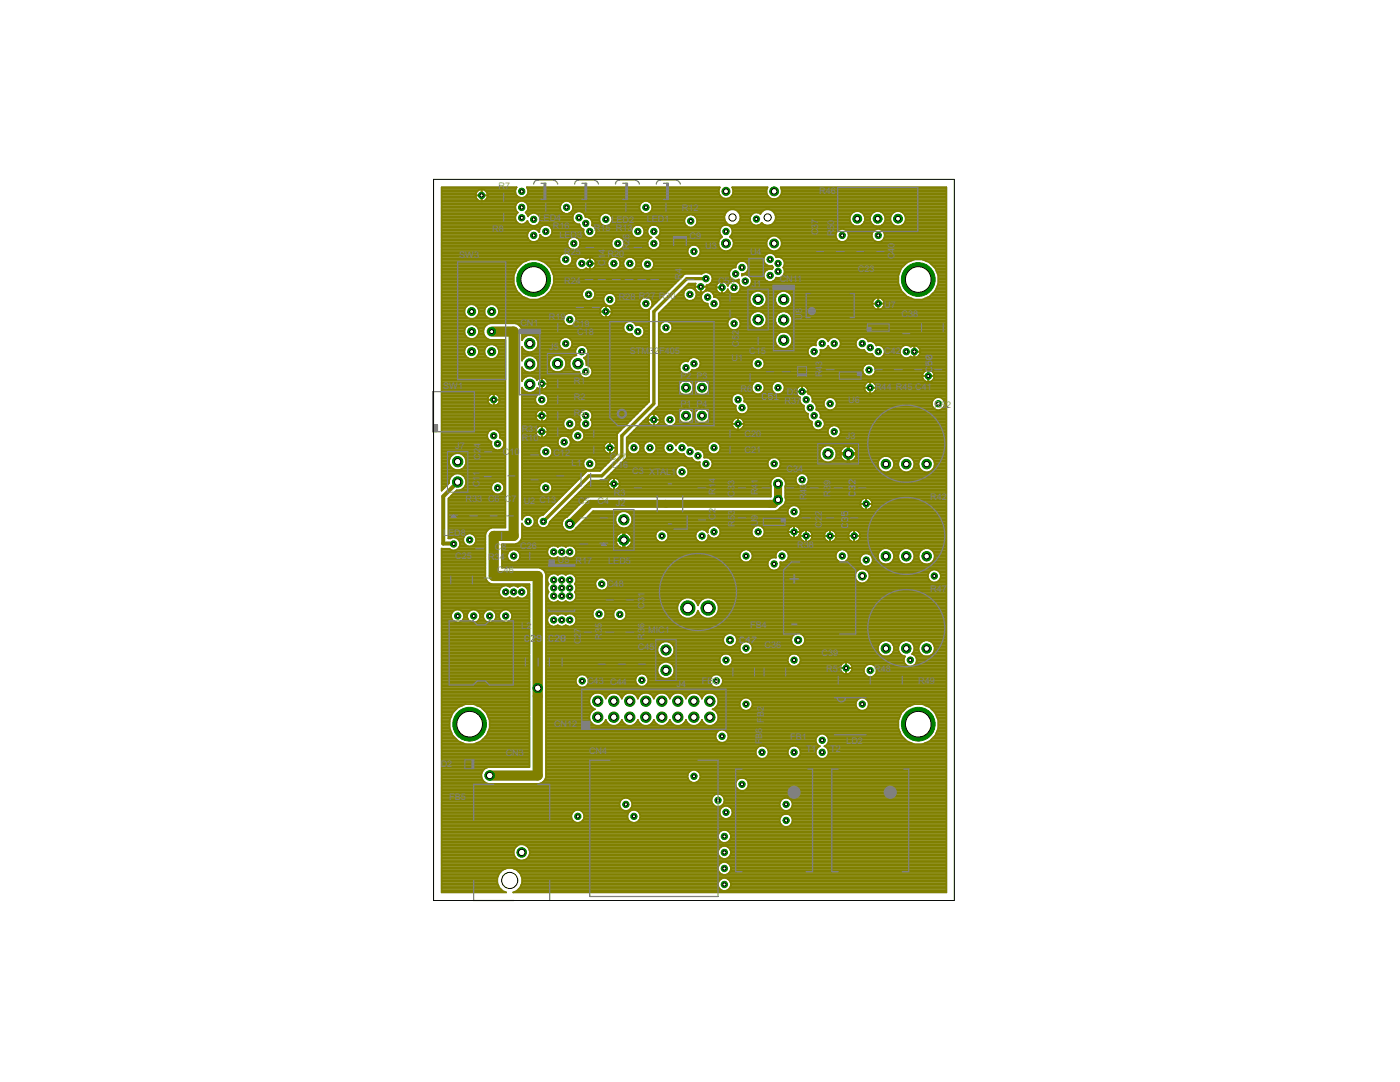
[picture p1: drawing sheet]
<svg xmlns="http://www.w3.org/2000/svg" width="279mm" height="216mm" viewBox="0 0 279 216" stroke-linecap="round" stroke-linejoin="round" font-family="sans-serif">
<defs><g id="words">
<text font-size="4.8" fill="#808080" x="157.8" y="125.7">-</text>
<text font-size="4.5" fill="#808080" x="157.3" y="116.9">+</text>
<g font-size="2" fill="#808080">
<text x="99.5" y="37.8">R7</text>
<text x="163.5" y="38.7">R46</text>
<text x="98.3" y="46.3">R8</text>
<text x="107.5" y="44.1">LED4</text>
<text x="110.4" y="45.7">R16</text>
<text x="111.6" y="47.5">LED3</text>
<text x="118.5" y="46.2">R15 R13</text>
<text x="122" y="44.6">LED2</text>
<text x="125.6" y="47.6" transform="rotate(-90 125.6 47.6)">6</text>
<text x="129.1" y="44.3">LED1</text>
<text x="136.1" y="42.2">R12</text>
<text x="137.6" y="47.7">C9</text>
<text x="163.3" y="47" transform="rotate(-90 163.3 47)">C</text>
<text x="163.3" y="45.7" transform="rotate(-90 163.3 45.7)">3</text>
<text x="163.3" y="44.7" transform="rotate(-90 163.3 44.7)">7</text>
<text x="166.5" y="47.1" transform="rotate(-90 166.5 47.1)">R</text>
<text x="166.5" y="45.8" transform="rotate(-90 166.5 45.8)">5</text>
<text x="166.5" y="44.8" transform="rotate(-90 166.5 44.8)">0</text>
<text x="91.6" y="51.5">SW3</text>
<text x="112.6" y="50.9">R25</text>
<text x="120.7" y="53.1" transform="rotate(-90 120.7 53.1)">C</text>
<text x="120.7" y="51.7" transform="rotate(-90 120.7 51.7)">1</text>
<text x="120.7" y="50.7" transform="rotate(-90 120.7 50.7)">4</text>
<text x="121.2" y="51.3">R20</text>
<text x="125.6" y="49.9" transform="rotate(-90 125.6 49.9)">R</text>
<text x="125.6" y="48.6" transform="rotate(-90 125.6 48.6)">2</text>
<text x="140.7" y="49.7">U3</text>
<text x="149.7" y="51">U4</text>
<text x="178.5" y="51.8" transform="rotate(-90 178.5 51.8)">C</text>
<text x="178.5" y="50.4" transform="rotate(-90 178.5 50.4)">4</text>
<text x="178.5" y="49.4" transform="rotate(-90 178.5 49.4)">0</text>
<text x="112.6" y="56.7">R24</text>
<text x="123.5" y="59.9">R28 R27 R30</text>
<text x="136.1" y="55.8" transform="rotate(-90 136.1 55.8)">R</text>
<text x="136.1" y="54.5" transform="rotate(-90 136.1 54.5)">4</text>
<text x="143.3" y="56.6">C53</text>
<text x="150" y="57.2">J1</text>
<text x="155.6" y="56.3">CN11</text>
<text x="171.2" y="54.3">C23</text>
<text x="103.8" y="65.1">CN1</text>
<text x="109.6" y="63.9">R19</text>
<text x="114.4" y="65.3">C19</text>
<text x="160.1" y="63.8" transform="rotate(-90 160.1 63.8)">U</text>
<text x="160.1" y="62.5" transform="rotate(-90 160.1 62.5)">8</text>
<text x="176.5" y="61.4">U7</text>
<text x="179.9" y="63.3">C38</text>
<text x="109.6" y="69.8">J5</text>
<text x="115.2" y="66.9">C18</text>
<text x="125.7" y="70.6">STM3</text>
<text x="130.5" y="70.6">2</text>
<text x="131.5" y="70.6">F405</text>
<text x="147.5" y="69.2" transform="rotate(-90 147.5 69.2)">C</text>
<text x="147.5" y="67.9" transform="rotate(-90 147.5 67.9)">5</text>
<text x="147.5" y="66.9" transform="rotate(-90 147.5 66.9)">2</text>
<text x="149.5" y="70.7">C15</text>
<text x="176.5" y="70.7">C42</text>
<text x="88.4" y="77.7">SW1</text>
<text x="114.5" y="76.6">R1</text>
<text x="135.8" y="75.6">P2 P3</text>
<text x="146" y="72">U1</text>
<text x="164.1" y="75.3" transform="rotate(-90 164.1 75.3)">R</text>
<text x="164.1" y="74" transform="rotate(-90 164.1 74)">4</text>
<text x="164.1" y="73" transform="rotate(-90 164.1 73)">3</text>
<text x="174.6" y="77.8">R44 R45 C41</text>
<text x="114.5" y="79.8">R2</text>
<text x="114.5" y="83">R5</text>
<text x="135.8" y="81.2">P1 P4</text>
<text x="147.8" y="78.3">R6</text>
<text x="156.6" y="80.6">R37</text>
<text x="157" y="78.8">D3</text>
<text x="169.3" y="80.4">U6</text>
<text x="186.5" y="81.4">R52</text>
<text x="90.9" y="89.5">J7</text>
<text x="95.9" y="89.4" transform="rotate(-90 95.9 89.4)">4</text>
<text x="104.1" y="86.2">R31</text>
<text x="104.1" y="88.1">R10</text>
<text x="148.6" y="87.3">C20</text>
<text x="168.8" y="87.7">J3</text>
<text x="95.7" y="96" transform="rotate(-90 95.7 96)">1</text>
<text x="95.7" y="95.1" transform="rotate(-90 95.7 95.1)">1</text>
<text x="95.9" y="91.7" transform="rotate(-90 95.9 91.7)">C</text>
<text x="95.9" y="90.4" transform="rotate(-90 95.9 90.4)">2</text>
<text x="100.4" y="90.7">C1</text>
<text x="102.7" y="90.7">0</text>
<text x="110.4" y="90.9">C12</text>
<text x="114.1" y="93">L1</text>
<text x="121.7" y="91.7">C17</text>
<text x="122" y="93.3">C16</text>
<text x="126.2" y="94.6">C3 XTAL1</text>
<text x="148.6" y="90.5">C21</text>
<text x="157" y="94.2">C34</text>
<text x="92.9" y="100.2">R33 C6 C7</text>
<text x="95.7" y="97.3" transform="rotate(-90 95.7 97.3)">C</text>
<text x="104.5" y="100.6">U2 C13</text>
<text x="115.4" y="100.6">C5</text>
<text x="119.2" y="100.6">C4 J2</text>
<text x="122.5" y="98.9">R3</text>
<text x="142.8" y="98.8" transform="rotate(-90 142.8 98.8)">R</text>
<text x="142.8" y="97.5" transform="rotate(-90 142.8 97.5)">1</text>
<text x="142.8" y="96.4" transform="rotate(-90 142.8 96.4)">4</text>
<text x="146.6" y="99.1" transform="rotate(-90 146.6 99.1)">C</text>
<text x="146.6" y="97.8" transform="rotate(-90 146.6 97.8)">3</text>
<text x="146.6" y="96.8" transform="rotate(-90 146.6 96.8)">3</text>
<text x="151.2" y="98.9" transform="rotate(-90 151.2 98.9)">R</text>
<text x="151.2" y="97.5" transform="rotate(-90 151.2 97.5)">4</text>
<text x="151.2" y="96.5" transform="rotate(-90 151.2 96.5)">1</text>
<text x="161" y="99.8" transform="rotate(-90 161 99.8)">R</text>
<text x="161" y="98.5" transform="rotate(-90 161 98.5)">4</text>
<text x="161" y="97.5" transform="rotate(-90 161 97.5)">0</text>
<text x="165.8" y="99.2" transform="rotate(-90 165.8 99.2)">R</text>
<text x="165.8" y="97.9" transform="rotate(-90 165.8 97.9)">3</text>
<text x="165.8" y="96.9" transform="rotate(-90 165.8 96.9)">9</text>
<text x="185.7" y="99.7">R42</text>
<text x="88.4" y="106.9">LED8</text>
<text x="142.8" y="103.7" transform="rotate(-90 142.8 103.7)">C</text>
<text x="142.8" y="102.4" transform="rotate(-90 142.8 102.4)">2</text>
<text x="146.7" y="105.2" transform="rotate(-90 146.7 105.2)">R</text>
<text x="146.7" y="103.8" transform="rotate(-90 146.7 103.8)">5</text>
<text x="146.7" y="102.8" transform="rotate(-90 146.7 102.8)">3</text>
<text x="151.2" y="105" transform="rotate(-90 151.2 105)">U</text>
<text x="151.2" y="103.7" transform="rotate(-90 151.2 103.7)">9</text>
<text x="164" y="105.3" transform="rotate(-90 164 105.3)">C</text>
<text x="164" y="104" transform="rotate(-90 164 104)">2</text>
<text x="164" y="103" transform="rotate(-90 164 103)">2</text>
<text x="90.8" y="111.6">C25</text>
<text x="97.4" y="111.8">R</text>
<text x="98.7" y="111.8">34</text>
<text x="98.8" y="109.7">C8</text>
<text x="103.8" y="109.5">C26</text>
<text x="111.3" y="112.4">U5 R17</text>
<text x="121.4" y="112.5">LED5</text>
<text x="159.1" y="109.3">R38</text>
<text x="99.2" y="114.4">C46</text>
<text x="121.1" y="117.1">C48</text>
<text x="128.6" y="119.1" transform="rotate(-90 128.6 119.1)">1</text>
<text x="185.7" y="118.1">R47</text>
<text x="104" y="125.5">L2</text>
<text x="120.1" y="125.4" transform="rotate(-90 120.1 125.4)">5</text>
<text x="128.6" y="125.4" transform="rotate(-90 128.6 125.4)">6</text>
<text x="128.6" y="121.5" transform="rotate(-90 128.6 121.5)">C</text>
<text x="128.6" y="120.2" transform="rotate(-90 128.6 120.2)">3</text>
<text x="149.7" y="125.3">FB4</text>
<text x="116" y="128.6" transform="rotate(-90 116 128.6)">C</text>
<text x="116" y="127.3" transform="rotate(-90 116 127.3)">2</text>
<text x="116" y="126.2" transform="rotate(-90 116 126.2)">7</text>
<text x="120.1" y="127.7" transform="rotate(-90 120.1 127.7)">R</text>
<text x="120.1" y="126.4" transform="rotate(-90 120.1 126.4)">3</text>
<text x="127.3" y="129.7">C45</text>
<text x="128.6" y="127.7" transform="rotate(-90 128.6 127.7)">R</text>
<text x="128.6" y="126.4" transform="rotate(-90 128.6 126.4)">3</text>
<text x="129.4" y="126.3">MIC1</text>
<text x="152.6" y="129.4">C36</text>
<text x="164" y="130.9">C39</text>
<text x="117.2" y="136.5">C43 C44</text>
<text x="135" y="137.1">J4</text>
<text x="140.1" y="136.5">FB3</text>
<text x="164.9" y="134.1">R51</text>
<text x="174.5" y="134.1">R48</text>
<text x="183.3" y="136.5">R49</text>
<text x="152.4" y="143.1" transform="rotate(-90 152.4 143.1)">B</text>
<text x="152.4" y="141.9" transform="rotate(-90 152.4 141.9)">2</text>
<text x="110.6" y="145.1">CN12</text>
<text x="152.1" y="148.5" transform="rotate(-90 152.1 148.5)">F</text>
<text x="152.1" y="147.4" transform="rotate(-90 152.1 147.4)">B</text>
<text x="152.1" y="146.2" transform="rotate(-90 152.1 146.2)">6</text>
<text x="152.4" y="144.2" transform="rotate(-90 152.4 144.2)">F</text>
<text x="157.7" y="147.7">FB1</text>
<text x="168.9" y="148.5">LD2</text>
<text x="88" y="153.1">D2</text>
<text x="100.9" y="150.9">CN3</text>
<text x="117.5" y="150.4">CN4</text>
<text x="160.9" y="150.1">T1</text>
<text x="165.7" y="150.1">T2</text>
<text x="89.6" y="159.5">FB5</text>
</g>
</g></defs>
<g fill="none" stroke="#808000" stroke-width=".34">
<path d="M88.1 39.7h7.1M88.1 40h7.4M88.1 39.4h6.9M88.1 39.1h6.8M88.1 38.8h6.8M88.1 38.5h6.9M88.1 38.3h7.1M88.1 38h7.4M88.1 37.7h14.8M88.1 37.4h15M94.9 39.1a1.2 1.2 0 0 1 1.2-1.3 1.2 1.2 0 0 1 1.2 1.3M94.9 39h2.4"/>
<path d="M94.9 39.1a1.2 1.2 0 0 0 1.2 1.1 1.2 1.2 0 0 0 1.2-1.1M96.1 39.7h.1M96.1 37.8v2.4M96.1 40h.1M96.1 39.4h.1M96.1 39.1h.1M96.1 38.8h.1M96.1 38.5h.1M96.1 38.3h.1M96.1 38h.1M96.8 40h92.1M96.8 38h6"/>
<path d="M97.1 39.7h91.8M97.1 38.3h5.7M97.2 39.4h6.5M97.2 38.5h5.7M97.3 39.1h6M97.3 38.8h5.7M104.5 39.4h39.6M105 39.1h38.8M105.1 37.4h38.6M105.2 38.8h38.4M105.3 37.7h38.2M105.3 38.5h38.2"/>
<path d="M105.4 38.3h38M105.4 38h38M144.1 39.4a1.46 1.46 0 0 1-.4-2h-38.6a1.3 1.3 0 0 1-.1 1.7 1.3 1.3 0 0 1-1.8 0 1.3 1.3 0 0 1-.1-1.7h-15v60.5M144.1 39.4l.5 .2h.6l.5-.2M145.7 39.4h7.9M145.7 39.4a1.48 1.48 0 0 0 .4-2h7.1a1.54 1.54 0 0 0 1 2.3M146 39.1h7.3M146.1 37.4h7.1M146.2 38.8h6.9M146.2 37.7h6.9M146.3 38.5h6.7M146.3 38.3h6.7"/>
<path d="M146.3 38h6.7M154.8 39.7a1.56 1.56 0 0 0 1-2.3h33.1v140.7h-86.5a2.51 2.51 0 0 0 1.4-3.9 2.51 2.51 0 0 0-4.1 0 2.51 2.51 0 0 0 1.3 3.9h-12.9v-68.6h1.6a1.27 1.27 0 0 0 2.1-.7M155.4 39.4h33.5M155.7 39.1h33.2M155.8 37.4h33.1M155.9 38.8h33M155.9 37.7h33M156 38.5h32.9M156 38.3h32.9M156 38h32.9M88.1 53.8h14.9M88.1 51.8h17.6"/>
<path d="M88.1 44.9h17.8M88.1 50.1h49.1M88.1 58.4h15.4M88.1 59.3h16.5M88.1 45.2h20M88.1 52.1h16.9M88.1 48.9h25.2M88.1 59.9h28.8M88.1 59.6h17.2M88.1 59h16M88.1 58.7h15.7M88.1 58.1h15.1"/>
<path d="M88.1 57.8h15M88.1 57.6h14.8M88.1 57.3h14.7M88.1 57h14.6M88.1 56.7h14.5M88.1 56.4h14.4M88.1 56.1h14.4M88.1 55.8h14.4M88.1 55.5h14.4M88.1 55.3h14.4M88.1 55h14.4M88.1 54.7h14.5"/>
<path d="M88.1 54.4h14.7M88.1 54.1h14.8M88.1 53.5h15M88.1 53.2h15.3M88.1 53h15.6M88.1 52.7h15.9M88.1 52.4h16.2M88.1 51.5h23.5M88.1 51.2h23.7M88.1 50.9h23.9M88.1 50.7h24.2M88.1 50.4h49.1"/>
<path d="M88.1 49.8h26M88.1 49.5h25.5M88.1 49.2h25.3M88.1 48.6h25.1M88.1 48.3h25.1M88.1 48h17.7M88.1 47.8h17.4M88.1 47.5h17.2M88.1 47.2h17.1M88.1 46.9h17.1M88.1 46.6h17.2M88.1 46.3h17.3"/>
<path d="M88.1 46h17.5M88.1 45.8h18M88.1 45.5h19.7M88.1 44.6h15.4M88.1 44.3h15.1M88.1 44h14.9M88.1 43.7h14.7M88.1 43.5h14.7M88.1 43.2h14.7M88.1 42.9h14.9M88.1 42.6h15.1M88.1 42.3h15.1"/>
<path d="M88.1 42h14.9M88.1 41.7h14.8M88.1 41.4h14.7M88.1 41.1h14.7M88.1 40.9h14.9M88.1 40.6h15M88.1 40.3h15.3M102.5 55a4.1 4.1 0 0 0 4 4.9 4.1 4.1 0 0 0 4-4.9M102.8 43.7a1.29 1.29 0 0 0 1.1 1.1 1.29 1.29 0 0 0 1.4-.7 1.29 1.29 0 0 0 1.2 1 1.29 1.29 0 0 0 1.3-1.1M104.7 44.6h.8M104.8 40.3h7.6M105 42.3h7.2"/>
<path d="M105.1 42.6h1M105.1 44.3h.2M105.1 40.6h7M105.2 47.2l.2 .5 .4 .4M105.2 42h6.8M105.3 42.9h.3M105.3 40.9h6.6M105.4 41.7h6.4M105.4 43.2l-.5-.8a1.29 1.29 0 0 0 .2-1.9 1.29 1.29 0 0 0-1.9 0 1.29 1.29 0 0 0 .2 1.9l-.6 .8v.5M105.4 43.2a1.29 1.29 0 0 1 1.6-.6 1.29 1.29 0 0 1 .8 1.4M105.4 43.2h.1M105.4 41.4h6.4"/>
<path d="M105.4 41.1h6.4M105.8 48.1l.5 .2 1-.2M106.9 45.8h.8M107 42.6h5.6M107.2 44.9h8.5M107.3 48h6M107.4 51.8h4.2M107.4 46h.2M107.4 42.9h7M107.5 44.6h7.5M107.5 47.8h6M107.6 46.3a1.29 1.29 0 0 0-1.5-.5 1.29 1.29 0 0 0-.9 1.4"/>
<path d="M107.6 46.3h.1M107.7 43.2h6.6M107.7 44.3h6.9M107.7 47.5h6.1M107.8 43.5h6.5M107.8 59.6h8.7M107.8 47.2l-.2 .5-.3 .4M107.8 47.2h.3M107.8 46.9h.1M107.8 44h6.6M107.8 43.7h6.5M107.8 46.9v.3"/>
<path d="M107.8 46.9a1.32 1.32 0 0 0 2.2 0M107.8 45.4l-.2 .9M108.1 52.1h3.6M108.5 59.3h7.8M108.7 44.9l-.5 .2-.4 .3M108.8 52.4a4.1 4.1 0 0 0-6.3 2.6M108.8 52.4l1.1 1.1 .6 1.5M108.8 52.4h3M108.9 59h7.3M109.1 52.7h2.9M109.2 44.9l.4 .2 .4 .3M109.2 58.7h7"/>
<path d="M109.3 53h3.1M109.5 58.4h6.7M109.6 53.2h5.4M109.7 47.2h7.2M109.7 45.2h6.1M109.8 58.1h6.5M109.9 53.5h5.4M110 57.8h6.5M110 45.4l.2 .5-.2 1M110 46.9h6.6M110 45.5h6M110 53.8h5.8"/>
<path d="M110.1 57.6h6.8M110.1 46.6h6.4M110.1 45.8h6.3M110.2 54.1h35.4M110.2 46.3h6.2M110.2 46h6.2M110.2 57.3h23.8M110.3 54.4h30.2M110.3 57h24M110.4 54.7h26.2M110.5 56.7h24.1M110.5 56.4h24.4"/>
<path d="M110.5 56.1h24.7M110.5 55.8h25M110.5 55.5h25.3M110.5 55.3h25.6M110.5 55h25.8M111.6 51.5a1.31 1.31 0 0 0 1.3 1.6 1.31 1.31 0 0 0 1.3-1.6M111.6 51.5a1.31 1.31 0 0 1 1.3-1 1.31 1.31 0 0 1 1.3 1M113.2 48.3a1.3 1.3 0 0 0 1.3 1.6 1.3 1.3 0 0 0 1.3-1.6M113.4 53h1.5M113.5 42.6h1.1M113.5 50.7h23.8M113.7 40.3h14.5"/>
<path d="M113.8 47.5a1.3 1.3 0 0 1 2 .8M113.8 47.5l-.4 .4-.2 .4M113.8 52.7h1M113.9 50.9h23.6M114 42.3h1M114 52.4h.8M114.1 51.2h23.6M114.1 40.6h13.8M114.2 52.1h.7M114.2 51.8h.9M114.2 51.5h1.2M114.2 42h13.6"/>
<path d="M114.2 40.9h13.5M114.3 43.7a1.43 1.43 0 0 0 1.3 1.1l.2 .5 .7 .5-.1 .6 .2 .5M114.3 43.7a1.3 1.3 0 0 1 1.1-1.5 1.3 1.3 0 0 1 1.4 1.1 1.24 1.24 0 0 1 1.4 1M114.3 41.7h13.4M114.3 41.4h13.3M114.3 41.1h13.3M114.9 49.8h8M115.2 47.5h7.4M115.4 49.5h7M115.5 47.8h6.8M115.6 49.2h6.6M115.7 48h6.4"/>
<path d="M115.8 48.9h6.3M115.8 48.6h6.2M115.8 48.3h6.2M116.1 42.3h11.9M116.2 59a1.31 1.31 0 0 1 1.3-1.6 1.31 1.31 0 0 1 1.2 1.6M116.2 59a1.31 1.31 0 0 0 1.3 1 1.31 1.31 0 0 0 1.2-1M116.5 53.8h5.7M116.5 42.6h4M116.6 46.9a1.3 1.3 0 0 0 2.2 0M116.7 42.9h3.3M116.8 43.2h3M116.9 51.5h.2"/>
<path d="M117 53.5h.1M117.1 51.5l-.1 .1a1.29 1.29 0 0 0-1.8 .1 1.29 1.29 0 0 0 0 1.8 1.29 1.29 0 0 0 1.8 0M117.1 51.5l.5-.1 .7 .1M117.5 43.5h2.2M117.7 51.8h.1M117.7 51.4v2.4M117.7 52.6h1.2M117.7 52.1h.1M117.7 53.5h.1M117.7 53.2h.1M117.7 53h.1M117.7 52.7h.1"/>
<path d="M117.7 52.4h.1M117.7 51.5h.1M117.9 43.7h1.7M118 57.6h15.8M118.1 59.9h2.3M118.1 44h1.5M118.2 44.9h2M118.2 44.3h1.5M118.2 44.3l-.1 .7 .7 .4M118.2 44.6h1.7M118.3 51.5l.5 .5 .1 .7M118.3 51.5h3.5"/>
<path d="M118.4 57.8h15.1M118.4 59.6h2M118.4 53.5h3.2M118.5 45.2h8M118.5 47.2h8M118.6 59.3h1.9M118.6 58.1h14.6M118.6 51.8h2.9M118.7 53.2h2.7M118.7 58.4h14.2M118.7 59h2M118.7 58.7h2.2"/>
<path d="M118.8 45.4l.2 .5v.5l-.2 .5M118.8 46.9h7.4M118.8 52.1h2.5M118.8 45.5h7.4M118.9 53h2.4M118.9 52.4h2.3M118.9 52.7a1.21 1.21 0 0 1-1.9 .8M118.9 52.7h2.3M118.9 46.6h7.2M118.9 45.8h7.2M119 46.3h7M119 46h7"/>
<path d="M119.6 44a1.3 1.3 0 0 1 1.3-1.5 1.3 1.3 0 0 1 1.3 1.5M119.6 44a1.3 1.3 0 0 0 1.3 1.1 1.3 1.3 0 0 0 1.3-1.1M121.4 42.6h7.1M121.6 44.9h15.2M121.8 42.9h15.7M121.9 44.6h14.8M122 48.3a1.3 1.3 0 0 0 1.3 1.6 1.3 1.3 0 0 0 1.3-1.6M122 48.3a1.31 1.31 0 0 1 1.3-1 1.31 1.31 0 0 1 1.3 1M122 43.2h15M122.1 44.3h14.5M122.2 43.5h14.5M122.2 44h14.4"/>
<path d="M122.2 43.7h14.4M122.5 58.7h10.1M122.7 59h9.6M122.9 53.8h2.5M122.9 59.3h9.1M123 59.9h4.8M123 59.6h5.1M123.3 51.5h1.7M123.4 53.5h1.4M123.5 51.8h1.2M123.6 53.2h1M123.7 52.1h.8"/>
<path d="M123.7 53h.8M123.7 49.8h6.4M123.8 52.7h.6M123.8 52.4h.6M124 47.5h5.8M124.2 49.5h5.4M124.3 47.8h5.2M124.4 49.2h5M124.5 48h4.8M124.5 48.9h4.8M124.6 48.6h4.6M124.6 48.3h4.6"/>
<path d="M126 53.8h2.5M126.2 46.9a1.32 1.32 0 0 0 2.2 0M126.2 45.4l-.2 .5 .2 1M126.4 51.5h2.4M126.6 53.5h1.6M126.7 51.8h1.7M126.8 53.2h1.3M126.9 52.1h1.2M126.9 53h1.1M127 52.7h1M127 52.4h1M127 44.9l-.4 .2-.4 .3"/>
<path d="M127.6 44.9l.4 .2 .4 .3M128.1 45.2h1.6M128.1 47.2h1.6M128.4 45.4l.2 .5-.2 1M128.4 46.9h1M128.4 45.5h1M128.5 53.8a1.31 1.31 0 0 1-.3-1.9 1.31 1.31 0 0 1 2 0 1.31 1.31 0 0 1-.3 1.9M128.5 53.8l.5 .2 .9-.2M128.5 46.6h.8M128.5 45.8h.8M128.6 46.3h.6M128.6 46h.6"/>
<path d="M128.7 59.3a1.31 1.31 0 0 0-.9 2M129.2 59.3a1.31 1.31 0 0 1 .8 2M129.2 48.3a1.3 1.3 0 0 0 1.3 1.6 1.3 1.3 0 0 0 1.3-1.6M129.3 42.6h15.5M129.4 45.4l-.2 .5 .2 1M129.4 46.9l.6 .5-.6 .5-.2 .4M129.6 40.3h59.3M129.6 51.5h22.8M129.7 59.6h2M129.8 42.3h15.2M129.9 40.6h59M129.9 53.8h15.9"/>
<path d="M130 59.9h1.4M130 42h15.3M130.1 40.9h58.8M130.1 51.8h22.3M130.2 41.7h58.7M130.2 41.4h58.7M130.2 41.1h58.7M130.2 44.9l-.4 .2-.4 .3M130.2 53.5h16M130.3 52.1h22.1M130.4 53.2h16.4M130.5 52.4h16.8"/>
<path d="M130.5 53h16.4M130.5 52.7h16.5M130.7 44.9l.5 .2 .4 .3M130.9 49.8h6.4M131.2 47.5h12.6M131.3 47.2h12.8M131.3 45.2h5.8M131.4 49.5h6M131.5 47.8h12.1M131.6 45.4l.2 .5-.2 1M131.6 46.9l-.6 .5 .6 .5 .2 .4M131.6 46.9h12.2"/>
<path d="M131.6 45.5h12.2M131.6 49.2h6M131.7 48h11.8M131.7 46.6h12M131.7 45.8h12M131.7 48.9h6.5M131.8 48.6h11.6M131.8 48.3h11.6M131.8 46.3h11.8M131.8 46h11.8M134.2 59.9h2.9M134.5 59.6h2.2"/>
<path d="M134.7 59.3h1.8M135 59h1.4M135.3 58.7h1.1M135.6 58.4h.8M135.9 58.1h.7M136.2 57.8h.6M136.5 57.6h.7M136.8 57.3h1.9M137 57h1.7M137.3 56.7h1.5M138.2 57.6h.5M138.2 42.9h6.5"/>
<path d="M138.3 59.9h1.8M138.6 45.2h5.5M138.6 57.8h.2M138.7 57.2h2.4M138.7 59.6h1.3M138.7 57.6v-.5l.1-.5h-1.3l-6 6v18.4l-6.4 6.4v3.9l-4.6 4.6h-2.6l-8.2 8.2-.2 .7M138.7 57.6l.4 .5M138.7 43.2h5.9M138.8 48.9h4.6M138.8 58.1h.3M138.9 59.3h1M138.9 44.9h6.7"/>
<path d="M139 58.4h1.3M139 59h1M139 58.7h1.1M139 43.5h5.6M139 44.6h6.1M139.1 58.1l.6 .3M139.1 43.7h5.5M139.1 44.3h5.7M139.1 44h5.6M139.3 51.2h13.2M139.3 49.2h4.2M139.6 50.9h13.1"/>
<path d="M139.6 49.5h4.1M139.7 50.7h13.4M139.7 49.8h4.3M139.8 50.1h4.7M139.8 50.4h49.1M139.8 57.2v1.2M139.8 58.1h.1M139.8 57.8h.1M139.8 57.6h.1M139.8 57.3h.1M140 58.4l.4-.1a1.28 1.28 0 0 0-.4 1.4 1.28 1.28 0 0 0 1.2 .9l.2 .7M140.6 58.1h.1"/>
<path d="M140.9 57.8h2.1M141 57.6l-.4 .6a1.26 1.26 0 0 1 1.9 1.1h7.1M141 57.6h1.9M141 57h2M141.1 57.3h1.8M141.3 54.4h4.2M141.6 56.7a1.3 1.3 0 0 0 .3-1.9 1.3 1.3 0 0 0-1.9-.1h-3.3l-7.2 7.1v18.4l-6.4 6.4v4l-3.4 3.4h-2.5l-8.8 8.8h-4.2M141.6 56.7l-.6 .2v.7M141.6 56.7h1.5M141.8 58.1h1.4M141.8 54.7h3.7M141.9 56.4h1.5"/>
<path d="M142 55h3.6M142.1 56.1h4.1M142.1 55.3h3.6M142.2 58.4h1.3M142.2 55.8h4.1M142.2 55.5h3.7M142.4 58.7h7.5M142.5 59h7.3M142.7 59.3a1.31 1.31 0 0 1 .9 2M142.9 57.4h1.2M142.9 57.3l.3 .8M143.3 59.6h6.3"/>
<path d="M143.4 48.9l.2 .5 .4 .5 .6 .2h10.2l.5-.2 .5-.5 .2-.5M143.6 59.9h6M143.8 45.4l-.2 .5 .2 1M143.8 46.9l.3 .3a1.42 1.42 0 0 0-.7 1.7M144.1 58.4h.1M144.1 56.2v2.4M144.1 58.1h.1M144.1 57.8h.1M144.1 57.6h.1M144.1 57.3h.1M144.1 57h.1M144.1 56.7h.1"/>
<path d="M144.1 56.4h.1M144.6 43.7l.2 .6M144.6 44.9l-.4 .2-.4 .3M144.7 58.4h1M144.8 44.3a1.62 1.62 0 0 0 2.7 0M144.8 56.4h.8M145 58.1h.5M145.1 56.7h.3M145.1 44.9l.5 .2 .4 .3M145.2 57.8h.1M145.2 57h.1M145.2 57.7a1.2 1.2 0 0 1-2 .4"/>
<path d="M145.2 57a1.2 1.2 0 0 0-1.2-.8 1.2 1.2 0 0 0-1.1 1.1M145.2 57.7h.1M145.2 57.7l.2 .4M145.3 42a1.63 1.63 0 0 1 1.8 0 1.63 1.63 0 0 1 .7 1.7M145.3 42l-.5 .5-.2 .6v.6M145.5 54.4a1.29 1.29 0 0 0 .6 1.3 1.29 1.29 0 0 0 1.4 .1h-.1M145.7 45.2h43.2M145.7 47.2h8.2M145.8 49.8h7.7M145.9 47.5h7.5M146 45.4l.2 .5-.2 1M146 46.9l-.4 .3a1.48 1.48 0 0 1 .8 1.7"/>
<path d="M146 46.9h20.8M146 45.5h42.9M146.1 46.6h20.7M146.1 45.8h21.6M146.1 49.5h7.2M146.2 46.3h20.8M146.2 46h21M146.2 47.8h7M146.3 49.2h6.8M146.3 48h6.8M146.4 48.9h6.6M146.4 48.9l-.2 .5-.4 .5-.6 .2"/>
<path d="M146.4 48.6h6.6M146.4 48.3h6.6M146.7 44.9h3.8M146.8 56.1h.6M147 42h5.3M147.2 44.6h2.9M147.3 58.4h2.9M147.3 55.8h.1M147.3 56.4h.2M147.3 42.3h4.7M147.4 55.8l.2 .8a1.3 1.3 0 0 0-1.3-.5 1.3 1.3 0 0 0-1.1 .9M147.5 44.3h2.3"/>
<path d="M147.5 58.1h3.3M147.6 42.6h2.7M147.6 44h2.1M147.7 57.8h32.1M147.7 42.9h2.3M147.7 57h.1M147.8 43.7l-.3 .6M147.8 57.6h31.9M147.8 57.3h.4M147.8 43.7h1.9M147.8 43.5h1.9M147.8 43.2h2"/>
<path d="M147.8 52.1a1.23 1.23 0 0 0-1 1.3 1.23 1.23 0 0 0-1.3 1M148.1 55a1.29 1.29 0 0 1 1.9 .8M148.1 55h.1M148.1 54.7h4.3M148.3 52.1a1.3 1.3 0 0 1 .9 2M148.9 54.4h3.6M148.9 52.4h3.6M149.2 54.1h3.5M149.2 54.1l-.4 .4-.7 .2v.3M149.2 52.7h3.6M149.2 57.3h30.4M149.3 53.8h3.8"/>
<path d="M149.3 53h3.9M149.4 55h3M149.4 53.5h4.8M149.4 53.2h4.8M149.6 57h29.9M149.7 55.3h2.7M149.9 56.7h29.4M149.9 43a1.28 1.28 0 0 1 1.9-.3 1.62 1.62 0 0 1 2.3-.7 1.62 1.62 0 0 1 .4 2.4 1.62 1.62 0 0 1-2.5 0 1.3 1.3 0 0 1-1.8 .4 1.3 1.3 0 0 1-.3-1.8zM149.9 55.5h2.6M150 56.4h29.3M150 55.8a1.31 1.31 0 0 1-.8 1.5 1.31 1.31 0 0 1-1.6-.5 1.29 1.29 0 0 1-.5 1.7 1.29 1.29 0 0 1-1.7-.4M150 56.1h3.1"/>
<path d="M150 55.8h2.7M151.4 44.9h1.3M151.6 42.6h.2M151.8 58.1h4.2M151.9 44.6h.3M152.4 58.4h3M152.4 51.5a1.3 1.3 0 0 1 1.2-1 1.3 1.3 0 0 1 1.3 .9 1.28 1.28 0 0 1 1.5 .4 1.28 1.28 0 0 1-.1 1.6 1.25 1.25 0 0 1-.3 1.9M152.4 51.5a1.3 1.3 0 0 0 1.7 1.5l.2 .4-.2 .3a1.3 1.3 0 0 0-1.7 .9 1.3 1.3 0 0 0 .9 1.6 1.3 1.3 0 0 0 1.6-.8l.6 .1 .5-.2M152.6 58.7h2.5M152.8 59h2.1M152.9 59.3h1.9M153 48.9a1.54 1.54 0 0 1 1.5-1.9 1.54 1.54 0 0 1 1.5 1.9"/>
<path d="M153 48.9l.2 .5 .4 .5 .6 .2M153 59.9h1.7M153 59.6h1.7M153.8 44.9h16.4M154.1 42h34.8M154.2 44.6h15.7M154.3 56.1h25M154.3 50.7h34.6M154.4 42.3h16M154.5 44.3h15.2M154.6 42.6h15.4M154.6 55.8h24.7"/>
<path d="M154.7 50.9h34.2M154.7 44h14.9M154.7 42.9h15.1M154.8 43.7h14.8M154.8 43.5h14.8M154.8 43.2h14.9M154.8 55.5h24.5M154.8 51.2h34.1M154.9 50.1h34M155.1 47.2h11.7M155.4 49.8h33.5M155.5 47.5h11.4"/>
<path d="M155.7 49.5h33.2M155.8 47.8h11.3M155.9 49.2h33M155.9 48h11.4M156 48.9h32.9M156 48.6h32.9M156 48.3h32.9M156 55.3h23.3M156 51.5h32.9M156.3 55h23M156.3 51.8h26.1M156.4 53.5h23.5"/>
<path d="M156.4 53.2h23.7M156.5 52.1h25.2M156.5 54.7h22.9M156.5 53h23.9M156.5 53.8h23.2M156.6 54.4h22.9M156.6 54.1h23M156.6 52.7h24.1M156.6 52.4h24.4M156.8 58.1h23.2M157.4 58.4h22.9M157.7 58.7h22.9"/>
<path d="M157.9 59h22.9M158 59.3h23.3M158.1 59.9h16.2M158.1 59.6h16.5M166.8 47.2a1.3 1.3 0 0 1 1.3-1.5 1.3 1.3 0 0 1 1.3 1.5M166.8 47.2l.2 .5 .3 .4M167.3 48.1l.5 .2 1-.2M168.5 45.8h6.4M168.8 48h5.7M169 46h5.4M169.1 47.8h5.2M169.2 46.3h5"/>
<path d="M169.2 47.5h4.9M169.3 46.6h4.7M169.4 47.2l-.2 .5-.4 .4M169.4 47.2h4.6M169.4 46.9h4.6M170.8 45.2a1.54 1.54 0 0 1-1-2.4 1.54 1.54 0 0 1 2.6 0 1.54 1.54 0 0 1-1 2.4M171.8 42.3h2.7M172 44.9h2.2M172.2 42.6h1.9M172.3 44.6h1.7M172.4 42.9h1.4M172.5 44.3h1.3"/>
<path d="M172.6 43.2h1.1M172.6 44h1.1M172.6 43.7h1.1M172.6 43.5h1.1M174 47.2a1.3 1.3 0 0 1 1.3-1.5 1.3 1.3 0 0 1 1.3 1.5M174 47.2l.2 .5 .3 .4M174.5 48.1l.5 .2 1-.2M174.9 45.2a1.54 1.54 0 0 1-1-2.4 1.54 1.54 0 0 1 2.5 0 1.54 1.54 0 0 1-.9 2.4M175.3 59.4v2.4M175.3 59.9h.1M175.3 59.6h.1M175.7 45.8h13.2"/>
<path d="M175.9 42.3h2.6M176 59.6h6M176 48h12.9M176.1 44.9h2.2M176.1 46h12.8M176.2 42.6h1.9M176.3 59.9h12.6M176.3 47.8h12.6M176.4 44.6h1.6M176.4 46.3h12.5M176.4 47.5h12.5M176.5 42.9h1.4"/>
<path d="M176.5 46.6h12.4M176.5 44.3h1.3M176.6 47.2l-.2 .5-.4 .4M176.6 47.2h12.3M176.6 46.9h12.3M176.6 43.2h1.2M176.7 44h1M176.7 43.7h1M176.7 43.5h1M178.9 45.2a1.54 1.54 0 0 1-1-2.4 1.54 1.54 0 0 1 2.6 0 1.54 1.54 0 0 1-1 2.4M179.3 55a4.1 4.1 0 0 0 4 4.9 4.1 4.1 0 0 0 4-4.9M179.9 42.3h9"/>
<path d="M180.1 44.9h8.8M180.3 42.6h8.6M180.4 44.6h8.5M180.6 42.9h8.3M180.6 44.3h8.3M180.7 43.2h8.2M180.7 44h8.2M180.7 43.7h8.2M180.7 43.5h8.2M181 52.4l1.5-.6h1.6l1.4 .6M181 52.4l-1.1 1.1-.6 1.5M184.1 51.8h4.8"/>
<path d="M184.5 59.6h4.4M184.8 52.1h4.1M185.2 59.3h3.7M185.5 52.4l1.1 1.1 .7 1.5M185.5 52.4h3.4M185.7 59h3.2M185.8 52.7h3.1M186 58.7h2.9M186.1 53h2.8M186.3 58.4h2.6M186.4 53.2h2.5M186.6 58.1h2.3"/>
<path d="M186.7 53.5h2.2M186.7 57.8h2.2M186.8 53.8h2.1M186.9 57.6h2M186.9 54.1h2M187 57.3h1.9M187 54.4h1.9M187.1 57h1.8M187.1 54.7h1.8M187.2 56.7h1.7M187.3 56.4h1.6M187.3 56.1h1.6"/>
<path d="M187.3 55.8h1.6M187.3 55.5h1.6M187.3 55.3h1.6M187.3 55h1.6M88.1 72.5h12.8M88.1 75.1h12.8M88.1 61.9h4.6M88.1 62.2h4.6M88.1 60.7h32.8M88.1 63.6h24.3M88.1 75.4h12.8M88.1 66.2h4.6"/>
<path d="M88.1 78.9h9.6M88.1 62.5h4.6M88.1 65h5.1M88.1 74.3h12.8M88.1 70.2h4.6M88.1 79.7h9.2M88.1 79.5h9.3M88.1 79.2h9.4M88.1 78.6h10.2M88.1 78.3h12.8M88.1 78h12.8M88.1 77.7h12.8"/>
<path d="M88.1 77.4h12.8M88.1 77.2h12.8M88.1 76.9h12.8M88.1 76.6h12.8M88.1 76.3h12.8M88.1 76h12.8M88.1 75.7h12.8M88.1 74.8h12.8M88.1 74.5h12.8M88.1 74h12.8M88.1 73.7h12.8M88.1 73.4h12.8"/>
<path d="M88.1 73.1h12.8M88.1 72.8h12.8M88.1 72.2h12.8M88.1 72h12.8M88.1 71.7h12.8M88.1 71.4h5.2M88.1 71.1h4.9M88.1 70.8h4.7M88.1 70.5h4.6M88.1 70h4.6M88.1 69.7h4.7M88.1 69.4h4.8"/>
<path d="M88.1 69.1h5.1M88.1 68.8h5.6M88.1 68.5h12.8M88.1 68.2h12.8M88.1 67.9h12.8M88.1 67.6h9.3M88.1 67.4h5.2M88.1 67.1h4.9M88.1 66.8h4.7M88.1 66.5h4.6M88.1 65.9h4.6M88.1 65.6h4.7"/>
<path d="M88.1 65.3h4.8M88.1 64.8h5.6M88.1 64.5h24.5M88.1 64.2h24.4M88.1 63.9h24.3M88.1 63.3h5.1M88.1 63h4.9M88.1 62.7h4.7M88.1 61.6h4.7M88.1 61.3h4.8M88.1 61h5.1M88.1 60.5h32.5"/>
<path d="M88.1 60.2h32.4M92.7 61.9v.6M92.7 62.5l.2 .5 .4 .4 .5 .2M92.9 65.3a1.47 1.47 0 0 1 2.4 0M92.9 69.3a1.47 1.47 0 0 1 2.4 0M92.9 65.3a1.47 1.47 0 0 0 1.2 2.3 1.47 1.47 0 0 0 1.2-2.3M92.9 69.3a1.48 1.48 0 0 0 .4 2.1M93.3 71.4l.5 .2h.6l.5-.2M93.8 60.7l-.5 .2-.4 .5-.2 .5M94.4 60.7l.5 .2 .4 .5 .3 .5M94.5 64.8h2.7M94.6 68.8h3.1"/>
<path d="M94.9 71.4h2.4M95 67.4h2M95 63.3h2.2M95 61h2.2M95 65h1.9M95.1 69.1h2.1M95.2 71.1h1.8M95.2 67.1h1.5M95.3 63h1.6M95.3 61.3h1.6M95.3 69.3a1.43 1.43 0 0 1-.4 2.1M95.3 65.3h1.4"/>
<path d="M95.4 69.4h1.5M95.4 70.8h1.4M95.4 66.8h1.2M95.4 62.7h1.4M95.4 61.6h1.4M95.5 65.6h1.1M95.5 69.7h1.3M95.5 70.5h1.2M95.5 66.5h1M95.6 61.9h1.1M95.6 62.2h1.1M95.6 61.9v.6"/>
<path d="M95.6 62.5l-.3 .5-.4 .4-.5 .2M95.6 66.2h.9M95.6 62.5h1.1M95.6 70.2h1.1M95.6 70h1.1M95.6 65.9h.9M96.5 66.5l.2 .6 .5 .5 .6 .2h3.1v37.5h-2.7l-.6 .2-.5 .5-.2 .6v8.7l.2 .6 .5 .4 .6 .3M96.7 61.9v.6M96.7 62.5l.2 .5 .4 .4 .5 .2M96.9 69.3a1.46 1.46 0 0 0 .2 1.9 1.46 1.46 0 0 0 1.8 .2M96.9 69.3a1.47 1.47 0 0 1 2.4 0M97.2 64.8l.6-.3h5l.7 .3"/>
<path d="M97.2 64.8l-.5 .4-.2 .6v.7M97.3 79.8h2.4M97.8 60.7l-.5 .2-.4 .5-.2 .5M98.4 60.7l.5 .2 .4 .5 .3 .5M98.5 78.9h.1M98.5 78.5v2.5M98.5 79.7h.1M98.5 79.5h.1M98.5 79.2h.1M98.5 78.6h.1M98.6 68.8h2.3M98.8 78.6h2.1"/>
<path d="M98.9 71.4h2M99 63.3h13.5M99 61h21.5M99.1 69.1h1.8M99.2 71.1h1.7M99.3 63h13.3M99.3 61.3h20.8M99.3 69.3a1.43 1.43 0 0 1-.4 2.1M99.3 78.9h1.6M99.4 69.4h1.5M99.4 70.8h1.5M99.4 62.7h13.5"/>
<path d="M99.4 61.6h20.4M99.5 69.7h1.4M99.5 70.5h1.4M99.6 61.9h20.1M99.6 62.2h29.9M99.6 61.9v.6M99.6 62.5l-.3 .5-.4 .4-.5 .2M99.6 62.5h20.1M99.6 70.2h1.3M99.6 79.2h1.3M99.6 70h1.3M99.6 79.2a1.21 1.21 0 0 0-1.6-.5 1.21 1.21 0 0 0-.5 1.6"/>
<path d="M99.6 79.2l.1 .4-.1 .7M99.7 79.5h1.2M99.7 79.7h1.2M103.5 64.8l.4 .4 .3 .6v2.1a1.68 1.68 0 0 1 1.7-1 1.68 1.68 0 0 1 1.5 1.3M103.5 64.8h9.4M103.7 65h20.8M104 65.3h20.4M104.1 65.6h20.3M104.2 75.1h.9M104.2 75.4h.4M104.2 66.2h20.5M104.2 78.9h3"/>
<path d="M104.2 74.3h1.1M104.2 70.2h10.6M104.2 79.7h2.6M104.2 79.5h2.6M104.2 79.2h2.8M104.2 78.6h3.4M104.2 78.3h1M104.2 78h.5M104.2 77.7h.2M104.2 77.4h.1M104.2 76h.1M104.2 75.7h.1"/>
<path d="M104.2 74.8h11.6M104.2 74.5h11.5M104.2 74h.5M104.2 73.7h.2M104.2 73.4h.1M104.2 71.7h.1M104.2 71.4h.4M104.2 71.1h.8M104.2 70.8h10.8M104.2 70.5h10.7M104.2 70h.5M104.2 69.7h.2"/>
<path d="M104.2 69.4h.1M104.2 67.6h.1M104.2 67.4h.3M104.2 67.1h.7M104.2 66.8h22M104.2 66.5h20.9M104.2 65.9h20.3M104.3 71.7a1.73 1.73 0 0 1 2.8 0M105.4 70.3l-.6-.3-.6-.8v2.8l.1-.3M106.1 74.3h9.5M106.2 78.3h23.3M106.3 75.1h9.8"/>
<path d="M106.4 71.1h4M106.5 67.1h19.9M106.7 70h8.1M106.7 74h3.6M106.8 78h22.7M106.8 75.4h.9M106.8 71.4h3.3M106.9 67.4h5.6M107 69.7h5.2M107 73.7h3M107.1 77.7h.7M107.1 75.7h.2"/>
<path d="M107.1 71.7a1.69 1.69 0 0 1-.6 2.4 1.69 1.69 0 0 1-2.3-.8v2.7a1.66 1.66 0 0 1 1.4-1 1.66 1.66 0 0 1 1.6 .8 1.2 1.2 0 0 1 2 .2M107.1 71.7h2.7M107.1 67.6h4.9M107.2 73.4h2.6M107.2 69.4h4.7M107.2 77.4h.1M107.3 72h2.4M107.3 67.9h4.5M107.3 69.1h4.4M107.3 73.1h2.4M107.4 72.2h2.2M107.4 72.5h2.2"/>
<path d="M107.4 68.2a1.73 1.73 0 0 1-1.4 2.1M107.4 72.8h2.2M107.4 68.8h4.2M107.4 68.5h4.2M107.4 68.2h4.3M108.1 75.4v2.4M108.1 75.4h.1M108.1 76.6h1.2M108.1 77.7h.1M108.1 77.4h.1M108.1 77.2h.1M108.1 76.9h.1"/>
<path d="M108.1 76.6h.1M108.1 76.3h.1M108.1 76h.1M108.1 75.7h.1M108.4 77.7h21.1M108.6 78.6h20.9M108.9 77.4h20.6M109 75.7h20.5M109.1 78.9h20.4M109.2 77.2h20.3M109.2 76l.1 .4-.1 .7M109.2 77.1a1.19 1.19 0 0 1-1.9 .3 1.66 1.66 0 0 1-1.6 1 1.66 1.66 0 0 1-1.5-1.1v26.4"/>
<path d="M109.2 76h20.3M109.3 79.2h20.2M109.3 76.9h20.2M109.3 76.3h20.2M109.3 76.6h20.2M109.4 79.5h20.1M109.4 79.5a1.31 1.31 0 0 0-2-.8 1.31 1.31 0 0 0 0 2.1 1.31 1.31 0 0 0 2-.8M109.4 79.5v.5M109.4 79.7h20.1M109.6 72.2v.7l.3 .6 .4 .5M109.6 72.2a1.72 1.72 0 0 1 1.7-1.3 1.72 1.72 0 0 1 1.7 1.3M111.6 68.8a1.3 1.3 0 0 1 1.3-1.5 1.3 1.3 0 0 1 1.3 1.5"/>
<path d="M111.6 68.8a1.3 1.3 0 0 0 1.3 1.1 1.3 1.3 0 0 0 1.3-1.1M112.1 71.1h2.4M112.2 74h2.2M112.5 71.4h1.7M112.5 73.7h1.6M112.6 63a1.31 1.31 0 0 0 .9 2M112.7 71.7h1.2M112.8 73.4h1.1M112.9 73.1h.8M112.9 72h.9M113 72.5h.7M113 72.2a1.72 1.72 0 0 1-.8 1.8 1.72 1.72 0 0 1-1.9 0"/>
<path d="M113 72.8h.7M113 72.2h.7M113.3 67.4h13.5M113.5 62.5l-.5 .2-.4 .3M113.6 69.7h1.3M113.7 72.2v.7l.2 .6 .5 .5M113.8 67.6h15.7M113.9 69.4h1.2M114 62.5l.4 .2 .4 .3M114 67.9h15.5M114.1 69.1h1.3M114.2 68.2h15.3"/>
<path d="M114.2 68.8h15.3M114.2 68.5h15.3M114.4 74l.6 .2h.6a1.22 1.22 0 0 0 1 1.2M114.5 62.7h5.3M114.5 64.8h10.1M114.8 63a1.29 1.29 0 0 1-.8 2M114.8 63h5.3M114.8 64.5h10M114.9 64.2h10.3M114.9 63.3h5.7M115 63.6h14.5M115 63.9h14.5"/>
<path d="M115 70.9h.1M115 70.9l-.6 .2-.5 .5-.2 .6M115.4 69.1l.5-.2h.5l.4 .2M115.4 69.1a1.3 1.3 0 0 0-.4 1.8M116.5 71.4h13M116.8 71.7h12.7M116.8 69.1a1.28 1.28 0 0 1 .6 1.2 1.28 1.28 0 0 1-.9 1.1l.5 .8M116.8 69.1h12.7M116.9 72h12.6M117 71.1h12.5M117 72.5h12.5M117 72.2v.7a1.29 1.29 0 0 1 1.2 1.2 1.29 1.29 0 0 1-1 1.3h-8.7"/>
<path d="M117 72.8h12.5M117 72.2h12.5M117.1 69.4h12.4M117.2 75.4h12.3M117.2 70.8h12.3M117.3 69.7h12.2M117.3 70.5h12.2M117.4 70.2h12.1M117.4 70h12.1M117.7 73.1h11.8M117.8 75.1h11.7M118 73.4h11.5"/>
<path d="M118 74.8h11.5M118.1 73.7h11.4M118.1 74.5h11.4M118.2 74.3h11.3M118.2 74h11.3M119.8 61.6l-.1 .4 .1 .7M119.8 62.7l.8 .6M120.6 61h.7M120.6 61l-.8 .6M120.6 63.3h.7M120.9 61.9h.1M120.9 61v2.4"/>
<path d="M120.9 62.5h.1M120.9 63.3h.1M120.9 63h.1M120.9 62.7h.1M120.9 61.6h.1M120.9 61.3h.1M120.9 61h.1M121.2 63.3h8.3M121.3 61l.7 .6M121.3 61h.1M121.7 63h7.8M121.8 61.3h6"/>
<path d="M122 62.7l-.7 .6M122 61.6l.1 .4-.1 .7M122 62.7h7.5M122 61.6h6.1M122 61h5.7M122.1 61.9h7.4M122.1 62.5h7.4M122.6 60.7h5M122.8 60.5h4.8M122.9 60.2h4.8M124.4 65.6a1.3 1.3 0 0 1 1-1.5 1.3 1.3 0 0 1 1.5 .8 1.25 1.25 0 0 1 1.7 1M124.4 65.6a1.31 1.31 0 0 0 1.7 1 1.3 1.3 0 0 0 1.6 .8 1.3 1.3 0 0 0 .9-1.5"/>
<path d="M126.2 64.2h3.3M126.6 64.5h2.9M126.8 64.8h2.7M127.8 67.4h1.7M127.8 61.3l.4 .4 .5 .1M128 65h1.5M128.2 67.1h1.3M128.3 65.3h1.2M128.4 66.8h1.1M128.5 65.6h1M128.5 66.5h1M128.6 66.2h.9"/>
<path d="M128.6 65.9h.9M129.7 61.6h.1M130 61.3l-.4 .4-.4 .1M130 61.3h.1M130.1 61h.2M130.1 60.2h1.1M130.2 60.7h.4M130.2 60.5h.7M131.5 72.5h4.4M131.5 75.1h52.6M131.5 63.6h14.1M131.5 75.4h52.6"/>
<path d="M131.5 66.2h.4M131.5 78.9h14.9M131.5 65h.2M131.5 74.3h4.5M131.5 70.2h29.7M131.5 79.7h14.5M131.5 79.5h14.5M131.5 79.2h14.7M131.5 78.6h4.5M131.5 78.3h4.2M131.5 78h4M131.5 77.7h3.9"/>
<path d="M131.5 77.4h3.9M131.5 77.2h3.9M131.5 76.9h4M131.5 76.6h4.1M131.5 76.3h4.3M131.5 76h4.7M131.5 75.7h52.8M131.5 74.8h41.1M131.5 74.5h4.9M131.5 74h4.3M131.5 73.7h4.2M131.5 73.4h4.1"/>
<path d="M131.5 73.1h4.1M131.5 72.8h4.2M131.5 72.2h4.7M131.5 72h5.9M131.5 71.7h6.1M131.5 71.4h6.5M131.5 71.1h30.1M131.5 70.8h29.9M131.5 70.5h29.7M131.5 70h29.7M131.5 69.7h29.8M131.5 69.4h24.1"/>
<path d="M131.5 69.1h23.7M131.5 68.8h23.5M131.5 68.5h23.3M131.5 68.2h23.2M131.5 67.9h23.2M131.5 67.6h23.2M131.5 67.4h23.3M131.5 67.1h23.4M131.5 66.8h23.7M131.5 66.5h.8M131.5 65.9h.2M131.5 65.6h.1"/>
<path d="M131.5 65.3h.1M131.5 64.8h.3M131.5 64.5h.5M131.5 64.2h.9M131.5 63.9h13.9M131.5 63.3h14.7M131.5 63h18.3M131.5 62.7h18.5M131.6 62.5h18.7M131.6 65.6a1.3 1.3 0 0 0 1.3 1.1 1.3 1.3 0 0 0 1.3-1.1M131.6 65.6a1.3 1.3 0 0 1 1.3-1.5 1.3 1.3 0 0 1 1.3 1.5M131.8 62.2h19"/>
<path d="M132.1 61.9h56.8M132.4 61.6h9.3M132.7 61.3h8.7M133 61h8.3M133.3 60.7h7.9M133.4 64.2h11.9M133.5 66.5h21.9M133.6 60.5h7.1M133.8 64.5h11.4M133.9 66.2h55M133.9 60.2h6.4M134 64.8h11.2"/>
<path d="M134 65.9h54.9M134.2 65h11.1M134.2 65.6h11.6M134.2 65.3h11.3M135.8 72.6a1.23 1.23 0 0 1 1.5-.5 1.29 1.29 0 0 1 1.6-.8 1.29 1.29 0 0 1 .8 1.7 1.29 1.29 0 0 1-1.6 .8 1.3 1.3 0 0 1-1.8 .7 1.3 1.3 0 0 1-.5-1.9zM136.6 78.9a1.54 1.54 0 0 1-1-2.4 1.54 1.54 0 0 1 2.6 0 1.54 1.54 0 0 1-1 2.4M137.4 74.5h34.9M137.6 76h1.8M137.8 74.3h34.4M137.8 78.6h1.4M138 76.3h1M138 74h34.1"/>
<path d="M138.1 78.3h.8M138.2 76.6h.6M138.3 78h.4M138.3 76.9h.4M138.4 77.7h.2M138.4 77.4h.2M138.4 77.2h.2M139 71.4h11.8M139.1 73.7h11.6M139.4 71.7h11M139.5 73.4h10.8M139.6 72h10.6"/>
<path d="M139.7 73.1h10.4M139.8 72.8h10.2M139.8 72.2h10.2M139.8 78.9a1.54 1.54 0 0 1-1-2.4 1.54 1.54 0 0 1 2.6 0 1.54 1.54 0 0 1-1 2.4M139.8 72.5h10.2M140.8 76h43.7M141 78.6h5.8M141.2 76.3h9.4M141.3 78.3h9.1M141.4 61.3l.4 .4 .4 .1M141.4 76.6h8.9M141.5 78h8.7"/>
<path d="M141.5 76.9h8.6M141.6 77.7h8.5M141.6 77.4h8.4M141.6 77.2h8.4M143.3 61.6h31.3M143.6 61.3l-.4 .4-.5 .1M143.6 61.3h7.1M143.7 61h6.5M143.7 60.2h5.9M143.8 60.7h6.1M143.8 60.5h6M146.8 63.3h2.9"/>
<path d="M147.2 65.6h41.7M147.3 63.6h2.3M147.5 65.3h3.1M147.6 63.9h2M147.7 65h2.5M147.7 64.2h1.9M147.8 64.8h2.1M147.8 64.5h2M147.8 78.6h3.1M148.2 78.9h10.9M148.4 79.2h11M148.5 79.5h11.1"/>
<path d="M148.6 79.7h11M150 77.1a1.3 1.3 0 0 0 1.3 1.6 1.3 1.3 0 0 0 1.3-1.6M150.6 76.3l.4-.2 1 .2M150.6 76.3l-.4 .3-.2 .5M151.7 78.6h3.2M151.7 62.2h37.2M151.8 71.4h10.3M151.9 73.7h20.2M151.9 61.3h3.8M152 65.3h3.7M152 76.3l.4 .3 .2 .5M152 76.3h2.6"/>
<path d="M152.1 78.3h2.3M152.2 71.7h36.7M152.3 73.4h19.9M152.3 62.5h3.1M152.3 76.6h2M152.4 61h2.9M152.4 78h1.8M152.4 65h2.9M152.4 72h36.5M152.4 73.1h20M152.5 76.9h1.6M152.5 77.7h1.6"/>
<path d="M152.5 72.2h36.4M152.6 72.5h36.3M152.6 77.4h1.4M152.6 77.2h1.4M152.6 72.8h20M152.6 62.7h2.5M152.7 60.7h2.3M152.7 64.8h2.3M152.8 63h2.1M152.8 64.5h2.1M152.8 60.5h2.1M152.9 63.3h1.9"/>
<path d="M152.9 60.2h1.8M153 64.2h1.7M153 63.6h1.7M153 63.9h1.7M154 77.1a1.3 1.3 0 0 0 1.3 1.6 1.3 1.3 0 0 0 1.3-1.6M154.6 76.3l.4-.2 1 .2M154.6 76.3l-.4 .3-.2 .5M154.7 68.2a1.71 1.71 0 0 0 1.7 1.4 1.71 1.71 0 0 0 1.7-1.4M155 60.7a1.72 1.72 0 0 1 1.4-2.7 1.72 1.72 0 0 1 1.4 2.7M155 60.7a1.71 1.71 0 0 0 2.8 0M155.7 78.6h3.3M156 76.3l.4 .3 .2 .5"/>
<path d="M156 76.3h17.1M156.1 62.1a1.73 1.73 0 0 0-1.4 2.1M156.1 66.2a1.73 1.73 0 0 0-1.4 2M156.1 78.3h2.8M156.3 76.6h16.5M156.4 78h2.5M156.5 76.9h16.1M156.5 77.7h2.5M156.6 77.4h2.5M156.6 77.2h2.8M156.7 62.1a1.71 1.71 0 0 1 .9 2.9 1.71 1.71 0 0 1-2.9-.8M156.7 66.2a1.77 1.77 0 0 1 1.4 2"/>
<path d="M157.1 61.3h17.2M157.2 65.3h31.7M157.2 69.4h4.3M157.4 66.5h31.5M157.4 62.5h31.5M157.5 61h16.7M157.6 65h31.3M157.6 69.1h4.2M157.7 66.8h31.2M157.7 62.7h31.2M157.8 60.7h16.3M157.8 68.8h5"/>
<path d="M157.8 64.8h31.1M157.9 67.1h31M157.9 63h31M157.9 60.5h16.2M158 68.5h4.8M158 64.5h30.9M158 67.4h5.7M158 63.3h30.9M158.1 64.2h30.8M158.1 60.2h16M158.1 63.6h30.8M158.1 68.2h4.7"/>
<path d="M158.1 67.9h4.9M158.1 67.6h5.1M158.1 63.9h30.8M158.9 78.1h2.4M159.6 79.5v.5M160.1 77v1.2M160.1 78h.1M160.1 77.7h.1M160.1 77.4h.1M160.1 77.2h.1M160.7 77.2h11.8M161 77.4h11.5"/>
<path d="M161.2 77.7h11.3M161.2 78.5a1.2 1.2 0 0 0-.8-1.5 1.2 1.2 0 0 0-1.5 .8 1.2 1.2 0 0 0 .8 1.5l-.1 .2M161.2 78.5l.8 .5 .2 .5M161.2 78.5h.1M161.3 78.3h11.6M161.3 78h11.4M161.4 78.6h27.5M161.8 69.1a1.3 1.3 0 0 0-.5 1.7 1.3 1.3 0 0 0 1.7 .6 1.3 1.3 0 0 0 .7-1.6h.6l.5-.2M161.8 78.9h27.1M162 79.2h26.9M162.1 79.5h2.9M162.2 79.5v.5"/>
<path d="M162.2 79.7h2.5M162.8 68.8a1.3 1.3 0 0 1 .9-1.5 1.3 1.3 0 0 1 1.6 .8 1.29 1.29 0 0 1 1.6-.8 1.29 1.29 0 0 1 .9 1.5M162.8 68.8l.1 .1h-.7l-.4 .2M162.9 71.4h12M163.4 71.1h11M163.6 70.8h10.6M163.7 70.5h9.4M163.8 70.2h8.9M163.8 70h8.7M164.5 67.4h1.6M164.8 69.7h1M164.8 69.6l.5-.6a1.25 1.25 0 0 0 1.9 .6"/>
<path d="M165 67.6h.6M165.1 69.4h.4M165.2 67.9h.2M165.2 69.1h.1M166.3 79.5h20.3M166.7 79.7h19.6M166.9 67.4h4.8M167.2 69.7h4.2M167.4 67.6h3.8M167.5 69.4h3.6M167.6 67.9h3.4M167.6 69.1h3.3"/>
<path d="M167.7 68.2h3.1M167.8 68.8l-.6 .8M167.8 68.8h3M167.8 68.5h3M170.8 68.8a1.3 1.3 0 0 1 .9-1.5 1.3 1.3 0 0 1 1.6 .8 1.25 1.25 0 0 1 1.6 .8h.6l.5 .2M170.8 68.8a1.29 1.29 0 0 0 1.7 1 1.25 1.25 0 0 0 1.6 .8 1.29 1.29 0 0 0 2 .6 1.29 1.29 0 0 0-.1-2.1M172.4 73.1a1.29 1.29 0 0 0 .8 2M172.5 77.4h2.4M172.5 67.4h16.4M172.9 78.3l.7 .2 .8-.2M173 67.6h15.9M173.2 72.6l-.5 .1-.3 .4"/>
<path d="M173.2 67.9h15.7M173.7 76.2v2.3M173.7 78.3h.1M173.7 78h.1M173.7 77.7h.1M173.7 77.4h.1M173.7 77.2h.1M173.7 76.9h.1M173.7 76.6h.1M173.7 76.3h.1M173.7 72.6l.5 .1 .3 .4M174.1 60.6h2.4"/>
<path d="M174.1 60.5l.2 .8M174.1 60.5a1.2 1.2 0 0 1 1.2-1.1 1.2 1.2 0 0 1 1.2 1.1M174.2 76.3h14.7M174.2 72.8h14.7M174.2 76.3a1.21 1.21 0 0 0-1.5 .4 1.21 1.21 0 0 0 .2 1.6M174.2 76.3a1.21 1.21 0 0 1 .2 2M174.2 74.8h9.9M174.3 68.2h14.6M174.3 61.3a1.22 1.22 0 0 0 1.9 0M174.4 78.3h14.5M174.5 73.1a1.31 1.31 0 0 1-.8 2M174.5 74.5h9.7"/>
<path d="M174.5 73.1h14.4M174.6 76.6h14.3M174.6 68.5h14.3M174.6 74.3h9.7M174.6 73.4h14.3M174.7 78h14.2M174.7 74h10M174.7 73.7h14.2M174.8 76.9h14.1M174.8 77.7h14.1M174.8 68.8h14.1M174.9 77.2h14"/>
<path d="M174.9 77.4h14M175.3 60.7h.1M175.3 61.6h.1M175.3 61.3h.1M175.3 61h.1M175.3 60.5h.1M175.3 60.2h.1M175.7 71.4h4.8M175.9 61.6h13M176 69.1h4.1M176.1 71.1h3.9M176.2 61.3h12.7"/>
<path d="M176.3 69.4h3.6M176.4 70.8h3.3M176.4 61h12.5M176.4 60.2h12.5M176.4 69.7h3.3M176.5 60.7h12.4M176.5 60.5l-.3 .8M176.5 60.5h12.4M176.5 70.5h3.1M176.6 70.2h3M176.6 70h3M180.1 69.1l.5-.2h.5l.5 .2"/>
<path d="M180.1 69.1a1.29 1.29 0 0 0-.3 1.9 1.29 1.29 0 0 0 1.9 .1 1.21 1.21 0 0 0 2-.8M181.3 71.4h7.6M181.6 69.1l.1 .1 .9-.2 .4 .1M181.6 69.1h.3M182.5 69v2.4M182.5 70.2h1.2M182.5 70.2h.1M182.5 71.1h.1M182.5 70.8h.1M182.5 70.5h.1M182.5 70h.1M182.5 69.7h.1"/>
<path d="M182.5 69.4h.1M182.5 69.1h.1M183 69.1h5.9M183 69.1l.5 .5 .2 .7M183.2 71.1h5.7M183.4 69.4h5.5M183.5 70.8h5.4M183.6 69.7h5.3M183.6 70.5h5.3M183.6 70h5.3M183.7 70.2h5.2M184.1 75h2.4"/>
<path d="M184.1 75.2a1.2 1.2 0 0 0 1.2 1 1.2 1.2 0 0 0 1.2-1M184.3 74.3l-.2 .9M184.7 74l.4-.2 .7 .2M184.7 74l-.4 .3M185.3 75.1h.1M185.3 73.8v2.4M185.3 75.4h.1M185.3 74.3h.1M185.3 76h.1M185.3 75.7h.1M185.3 74.8h.1M185.3 74.5h.1"/>
<path d="M185.3 74h.1M185.8 74l.4 .3M185.8 74h3.1M186 76h2.9M186.2 74.3h2.7M186.2 74.3l.3 .9M186.3 75.7h2.6M186.4 74.5h2.5M186.4 75.4h2.5M186.5 75.1h2.4M186.5 74.8h2.4M187.9 79.5h1"/>
<path d="M188.3 79.7h.6M88.1 82.6h12.8M88.1 91.3h1.8M88.1 93.9h12.8M88.1 90.7h2.3M88.1 81.7h12.8M88.1 85.8h9.9M88.1 90.4h12.8M88.1 89.8h12.8M88.1 84.9h12.8M88.1 83.8h12.8M88.1 95h2"/>
<path d="M88.1 94.4h12.8M88.1 97h.9M88.1 97.9h.1M88.1 97.6h.3M88.1 97.3h.6M88.1 96.7h1.2M88.1 96.4h1.5M88.1 96.2h1.5M88.1 95.9h1.5M88.1 95.6h1.6M88.1 95.3h1.8M88.1 94.7h2.4"/>
<path d="M88.1 94.1h12.8M88.1 93.6h2.3M88.1 93.3h2M88.1 93h1.8M88.1 92.7h1.6M88.1 92.4h1.5M88.1 92.1h1.5M88.1 91.8h1.5M88.1 91.5h1.6M88.1 91h2M88.1 90.1h12.8M88.1 89.5h10.4"/>
<path d="M88.1 89.2h10.1M88.1 89h10M88.1 88.7h9.9M88.1 88.4h9.9M88.1 88.1h9.8M88.1 87.8h9.5M88.1 87.5h9.3M88.1 87.2h9.2M88.1 86.9h9.1M88.1 86.7h9.2M88.1 86.4h9.3M88.1 86.1h9.5"/>
<path d="M88.1 85.5h12.8M88.1 85.2h12.8M88.1 84.6h12.8M88.1 84.3h12.8M88.1 84.1h12.8M88.1 83.5h12.8M88.1 83.2h12.8M88.1 82.9h12.8M88.1 82.3h12.8M88.1 82h12.8M88.1 81.5h12.8M88.1 81.2h12.8"/>
<path d="M88.1 80.9h10M88.1 80.6h9.6M88.1 80.3h9.4M88.1 80h9.2M89.5 99.9h11.4M89.5 99.6h11.4M89.6 95.8a1.71 1.71 0 0 1 1.7-1.3 1.71 1.71 0 0 1 1.7 1.3M89.6 95.8v.6l-1.5 1.5M89.6 99.3h11.3M89.9 99h11M90.2 98.7h10.7M90.5 98.5h8.2"/>
<path d="M90.8 98.2h7.5M91.1 97.9h7.1M92.2 94.7h8.7M92.2 93.6h8.7M92.3 90.7h8.6M92.3 97.6l-.6 .3h-.6l-1.6 1.6v7.9h.5M92.3 97.6h5.7M92.5 95h8.4M92.5 93.3h8.4M92.6 97.3h5.4M92.6 91h8.3M92.8 95.3h8.1"/>
<path d="M92.8 93h8.1M92.8 91.3h8.1M92.8 97h5.3M92.9 95.6h8M92.9 92.7h8M92.9 91.5h8M92.9 96.7h5.3M93 95.8v.7l-.2 .6-.5 .5M93 96.4h5.4M93 96.2h5.8M93 95.9h7.9M93 92.4h7.9"/>
<path d="M93 92.1h7.9M93 91.8h7.9M97.2 87.2a1.31 1.31 0 0 1 1.3-1.6 1.31 1.31 0 0 1 1.3 1.6M97.2 87.2l.2 .5 .7 .5-.1 .6 .2 .5M97.5 80.3l.5 .5 .4 .2 .5-.1M98 97.6a1.31 1.31 0 0 1 1.3-1.6 1.31 1.31 0 0 1 1.3 1.6M98 97.6a1.31 1.31 0 0 0 1.3 1 1.31 1.31 0 0 0 1.3-1M98.2 89.3l.4 .3 .5 .2M98.5 80.9h.1M98.5 80.6h.1M98.5 80.3h.1M98.5 80h.1"/>
<path d="M98.9 80.9h2M99.1 85.8h1.8M99.4 80.6h1.5M99.5 86.1h1.4M99.6 80.3l-.7 .6M99.6 80.3h1.3M99.7 86.4h1.2M99.7 80h1.2M99.8 86.7h1.1M99.8 87.2l-.1 .1a1.27 1.27 0 0 1 .7 2M99.8 96.2h1.1M99.8 87.2h1.1"/>
<path d="M99.8 86.9h1.1M100 98.5h.9M100.1 87.5h.8M100.1 89.5h.8M100.2 96.4h.7M100.3 98.2h.6M100.4 87.8h.5M100.4 89.3l-.3 .3-.5 .2M100.4 89.2h.5M100.5 96.7h.4M100.5 97.9h.4M100.5 88.1h.4"/>
<path d="M100.5 89h.4M100.6 97h.3M100.6 97.6h.3M100.6 97.3h.3M100.6 88.7h.3M100.6 88.4h.3M104.2 82.6h2.8M104.2 91.3h4.1M104.2 93.9h15.6M104.2 90.7h3.6M104.2 99.3h7.6M104.2 81.7h12.3"/>
<path d="M104.2 85.8h2.8M104.2 90.4h3.4M104.2 89.8h3.5M104.2 84.9h8.3M104.2 83.8h3M104.2 95h11.9M104.2 94.4h12.5M104.2 97h3.5M104.2 99.9h7M104.2 99.6h7.3M104.2 99h7.9M104.2 98.7h8.2"/>
<path d="M104.2 98.5h4.1M104.2 98.2h3.7M104.2 97.9h3.6M104.2 97.6h3.4M104.2 97.3h3.4M104.2 96.7h3.6M104.2 96.4h3.8M104.2 96.2h4.2M104.2 95.9h11.1M104.2 95.6h11.3M104.2 95.3h11.6M104.2 94.7h12.2"/>
<path d="M104.2 94.1h12.8M104.2 93.6h12.7M104.2 93.3h12.4M104.2 93h12.3M104.2 92.7h12.2M104.2 92.4h12.2M104.2 92.1h12.3M104.2 91.8h12.4M104.2 91.5h12.7M104.2 91h3.7M104.2 90.1h3.4M104.2 89.5h3.6"/>
<path d="M104.2 89.2h3.8M104.2 89h4.3M104.2 88.7h7.2M104.2 88.4h7.1M104.2 88.1h7.1M104.2 87.8h7.2M104.2 87.5h7.3M104.2 87.2h3.4M104.2 86.9h3M104.2 86.7h2.8M104.2 86.4h2.7M104.2 86.1h2.7"/>
<path d="M104.2 85.5h2.9M104.2 85.2h3.2M104.2 84.6h8.2M104.2 84.3h8.2M104.2 84.1h3.5M104.2 83.5h2.8M104.2 83.2h2.7M104.2 82.9h2.7M104.2 82.3h2.9M104.2 82h3.1M104.2 81.5h24M104.2 81.2h24.3"/>
<path d="M104.2 80.9h3.3M104.2 80.6h2.9M104.2 80.3h2.8M104.2 80h2.6M106.9 83h2.4M106.9 86l.2 .7 .4 .5M106.9 86.1h2.4M107 82.6a1.2 1.2 0 0 0 1.1 1.6 1.2 1.2 0 0 0 1.2-1.6M107.4 85.2l-.5 .8M107.5 87.2l.5 .2 .7-.2M107.6 90.4a1.31 1.31 0 0 0 1.3 1 1.31 1.31 0 0 0 1.3-1M107.6 90.4a1.3 1.3 0 0 1 1.3-1.5 1.3 1.3 0 0 1 1.3 1.5"/>
<path d="M107.6 97.6a1.31 1.31 0 0 1 1.3-1.6 1.31 1.31 0 0 1 1.3 1.6M107.6 97.6a1.31 1.31 0 0 0 1.3 1 1.31 1.31 0 0 0 1.3-1M108 81.7l-.6 .3-.4 .6M108 84.9l-.6 .3M108.1 82.6h.1M108.1 81.7v2.5M108.1 84.9v2.5M108.1 85.8h.1M108.1 83.8h.1M108.1 87.2h.1M108.1 86.9h.1M108.1 86.7h.1"/>
<path d="M108.1 86.4h.1M108.1 86.1h.1M108.1 85.5h.1M108.1 85.2h.1M108.1 84.1h.1M108.1 83.5h.1M108.1 83.2h.1M108.1 82.9h.1M108.1 82.3h.1M108.1 82h.1M108.2 81.7l.7 .3 .4 .6M108.2 84.9l.7 .3"/>
<path d="M108.6 84.1h3.9M108.6 87.2h3.2M108.7 80.9h20.1M108.9 85.2h3.7M108.9 85.2l.4 .8M108.9 82h7.1M109 83.8h3.7M109 86.9h5M109.1 80.6h20M109.1 85.5h3.8M109.1 82.3h6.7M109.2 86.7h4.8"/>
<path d="M109.2 83.5h3.8M109.3 82.6h6.4M109.3 85.8h4M109.3 80.3h20.1M109.3 83.2h6.3M109.3 86l-.1 .7-.5 .5M109.3 86.4h4.9M109.3 86.1h5.1M109.3 82.9h6.3M109.4 96.2h5.6M109.4 89h2.1M109.4 80h20.1"/>
<path d="M109.6 98.5h3.1M109.6 91.3h12.8M109.8 89.2h2M109.8 96.4h4.9M109.9 98.2h3.1M109.9 91h12.8M110 96.7h4.4M110 89.5h10.5M110.1 97.9h3.2M110.1 90.7h12.9M110.2 89.8h10.4M110.2 97h3.9"/>
<path d="M110.2 90.4h10.9M110.2 97.6h3.3M110.2 97.3h3.6M110.2 90.1h10.6M111.5 87.5a1.32 1.32 0 0 1 2.2 0M111.5 87.5l-.2 .5 .2 1M113.4 89.2h7.1M113.4 87.2h.6M113.7 89h6.9M113.7 87.5a1.31 1.31 0 0 1-.4 1.8 1.31 1.31 0 0 1-1.8-.3M113.7 87.5h.5M113.8 88.7h6.9"/>
<path d="M113.8 87.8h.6M113.9 88.4h7.1M113.9 88.1h.8M113.9 99.9h2.5M114.1 85.8h.7M114.2 99.6h2.5M114.4 83.5h1.3M114.5 99.3h2.5M114.6 85.5h1.5M114.7 83.8h1.2M114.8 99h39M114.8 85.2h1"/>
<path d="M114.9 84.1h.8M114.9 84.9h.8M115 84.6h.6M115 84.3h.6M115.1 98.7h38.7M115.4 98.5h38.4M115.6 83.2a1.3 1.3 0 0 1 1.3-1.5 1.3 1.3 0 0 1 1.3 1.5M115.6 83.2l.3 .6M115.7 98.2h38.1M115.8 85.8h.7M115.9 88.1h7.2M116 97.9h37.8"/>
<path d="M116.2 97.6h5.7M116.2 86.1h7.4M116.3 87.8h6.8M116.5 87.5h6.6M116.5 86.4h6.8M116.5 97.3h5.1M116.6 86.7h6.5M116.6 87.2h6.5M116.6 86.9h6.5M116.8 97h4.6M117 99.3l-3.8 3.8a1.47 1.47 0 0 0-.8 2.3M117.1 96.7h4.2"/>
<path d="M117.3 85.8h6.6M117.4 81.7h10.6M117.4 96.4h3.9M117.5 91.3a1.31 1.31 0 0 0-1.1 1.3 1.31 1.31 0 0 0 1.1 1.2M117.7 96.2h3.7M117.8 85.5h6.4M117.8 82h9.9M117.9 83.8h8M118 91.3a1.3 1.3 0 0 1 1 1.3 1.3 1.3 0 0 1-1 1.2M118 85.2h6.5M118 82.3h9.4M118.1 83.5h8.1"/>
<path d="M118.1 84.1h7.5M118.1 84.9h6.7M118.2 82.6h8.9M118.2 83.2l-.3 .6a1.29 1.29 0 0 1-.1 1.7 1.29 1.29 0 0 1-1.8 0 1.29 1.29 0 0 1-.1-1.7M118.2 84.6h6.9M118.2 84.3h7.1M118.2 83.2h8.3M118.2 82.9h8.6M118.5 93.6h1.6M118.5 91.5h3.7M118.8 93.3h1.6M118.8 91.8h3.1"/>
<path d="M118.9 93h1.8M118.9 92.1h2.7M119 92.7h2M119 92.4h2.3M120.5 89.2a1.21 1.21 0 0 1 1.2-1 1.21 1.21 0 0 1 1.2 1M120.5 89.3h2.4M120.5 89.2v.5l.3 .4M120.5 95.9h1M120.8 90.1l.3 .3M120.8 95.6h1M121.1 95.3h14.4M121.1 90.4l.5 .2 .7-.2"/>
<path d="M121.3 96.5h2.4M121.3 96.4a1.2 1.2 0 0 1 1.2-1.1 1.2 1.2 0 0 1 1.2 1.1M121.3 96.4v.5l.3 .4M121.4 95h13.7M121.6 97.3l.3 .3M121.7 94.7h13.3M121.7 90.4h.1M121.7 89.8h.1M121.7 88.2v2.4M121.7 90.1h.1M121.7 89.5h.1M121.7 89.2h.1"/>
<path d="M121.7 89h.1M121.7 88.7h.1M121.7 88.4h.1M121.9 97.6l.5 .1 .7-.1M122 94.4h12.8M122.3 94.1h12.5M122.3 90.4h.8M122.4 88.4h.7M122.5 95.3v2.4M122.5 97h.1M122.5 97.6h.1M122.5 97.3h.1"/>
<path d="M122.5 96.7h.1M122.5 96.4h.1M122.5 96.2h.1M122.5 95.9h.1M122.5 95.6h.1M122.6 93.9h12.2M122.6 90.1l-.3 .3M122.6 90.1h.5M122.7 88.7h.4M122.8 89.8h.3M122.9 93.6h12.1M122.9 89h.2"/>
<path d="M122.9 89.5h.2M122.9 89.2l-.3 .9M122.9 89.2h.2M123.1 97.6h30.7M123.1 93.3h12M123.2 95.6h30.9M123.4 93h12.2M123.4 97.3l-.3 .3M123.4 97.3h30.4M123.5 95.9h30.4M123.6 97h30.2M123.6 96.2h30.2"/>
<path d="M123.7 96.4l-.3 .9M123.7 96.7h30.1M123.7 96.4h30.1M123.7 92.7h15.9M124 92.4h15.6M124.3 92.1h14.5M124.6 91.8h13.8M124.9 91.5h13.3M125.1 91.3h11.9M125.1 90.7h11.4M125.1 90.4h.7M125.1 89.8h.2"/>
<path d="M125.1 91h11.6M125.1 90.1h.4M125.1 89.5h.1M125.1 89.2h.1M125.1 89h.2M125.1 88.7h.3M125.1 88.4h.6M125.1 88.1h1.1M125.1 87.8h63.8M125.1 87.5h63.8M125.2 87.2h40.6M125.5 86.9h40"/>
<path d="M125.8 86.7h39.5M126 86.4h39.2M126.3 90.6a1.31 1.31 0 0 1-.9-2 1.31 1.31 0 0 1 2.2 0 1.31 1.31 0 0 1-.8 2M126.3 86.1h38.9M126.6 85.8h36.3M126.8 88.1h2.6M126.9 85.5h19.7M127.2 85.2h19.1M127.3 90.4h1.6M127.3 88.4h1.6M127.5 84.9h2.7M127.6 90.1h1.1"/>
<path d="M127.6 88.7h1M127.7 89.8h.8M127.7 89h.8M127.8 89.5h.6M127.8 89.2h.6M127.8 84.6h1.9M128.1 84.3h1.4M128.4 84.1h.9M128.7 83.8h3.7M128.9 83.5h.4M129.2 83.2h.2M129.5 90.6a1.31 1.31 0 0 1-.9-2 1.31 1.31 0 0 1 2.2 0 1.31 1.31 0 0 1-.8 2"/>
<path d="M129.5 82.9h.1M129.8 82.6h.3M130 88.1h3.4M130.1 82.3h5.4M130.4 82h5.3M130.5 90.4h2.4M130.5 82.6h.1M130.5 82.5v2.4M130.5 84.6h.1M130.5 84.3h.1M130.5 84.1h.1M130.5 83.5h.1"/>
<path d="M130.5 83.2h.1M130.5 82.9h.1M130.5 88.4h2.4M130.7 81.7h5.3M130.7 90.1h2M130.8 84.9h2.4M130.8 88.7h1.8M130.9 82.6h2.2M130.9 89.8h1.6M130.9 89h1.6M130.9 81.5h5.6M131 89.5h1.4"/>
<path d="M131 89.2h1.4M131.2 81.2h15.6M131.3 84.6h1.5M131.4 82.9h1.3M131.5 80.9h15.2M131.5 80.6h14.8M131.5 80.3h14.6M131.5 80h14.5M131.6 84.3h1M131.6 83.2h.9M131.7 84.1h.7M131.7 83.5h.7"/>
<path d="M133 90.4a1.29 1.29 0 0 1-.1-2.1 1.29 1.29 0 0 1 2 .6 1.28 1.28 0 0 1 1.2-.9 1.28 1.28 0 0 1 1.2 .9 1.28 1.28 0 0 1 1.6 .8 1.25 1.25 0 0 1 1.3 .3 1.25 1.25 0 0 1 .3 1.3h.1M133 90.4l.5 .2M134 88.1h1.8M134.2 84.9h12M134.3 82.6h1.1M134.5 90.4h.8M134.5 88.4h.8M134.6 84.6h11.5M134.7 82.9h.7M134.7 90.1h.3M134.8 88.7h.2M134.8 84.3h1.5"/>
<path d="M134.9 83.2h.5M134.9 89.8l-.5 .6-.4 .2M134.9 89.8l.5 .6M134.9 89.8h.1M135 84.1h.8M135 83.8h.6M135 83.5h.5M135.4 90.4l.4 .2M136.4 90.6h.1a1.25 1.25 0 0 0 1.6 .8 1.23 1.23 0 0 0 1.6 .8 1.28 1.28 0 0 0 .9 1.6M136.4 88.1h5.8M136.7 93h3M136.7 95.3h17.7"/>
<path d="M136.9 88.4h4.7M137 93.3h2.8M137.1 95h21.9M137.2 88.7h4.2M137.2 94.7h22.1M137.2 93.6h2.9M137.3 81.5h2.4M137.4 93.9h38.4M137.4 94.4h51.5M137.4 94.1h38.9M137.5 84.3h2M137.9 81.7h1.2"/>
<path d="M137.9 84.1h1.2M138.1 82h.8M138.2 89h3.1M138.2 83.8h.6M138.3 82.3h.4M138.3 83.5h.4M138.4 82.6h.2M138.4 83.2h.2M138.4 82.9h.2M138.6 89.2h2.6M138.8 89.5h2.4M139.9 89.8h1.4"/>
<path d="M140.3 90.1h1.1M140.5 90.4h1.2M140.5 81.5h6.3M140.5 91.3h23.2M140.6 90.7h23M140.6 91h23M140.7 84.3h5.4M141.1 81.7h5.8M141.1 91.3a1.3 1.3 0 0 1 1.1 1.3 1.3 1.3 0 0 1-1.1 1.2M141.1 84.1h5.1M141.3 82h5.7M141.4 83.8h5"/>
<path d="M141.5 82.3h5.8M141.5 83.5h5.2M141.6 82.6h19.6M141.6 83.2h19.6M141.6 82.9h19.6M141.7 93.6h12M141.7 91.5h12M142 93.3h11.4M142 91.8h11.4M142.1 93h11.2M142.1 92.1h11.2M142.2 92.7h11"/>
<path d="M142.2 92.4h11M142.2 90.6a1.31 1.31 0 0 1-.8-2 1.31 1.31 0 0 1 2.2 0 1.31 1.31 0 0 1-.9 2M142.8 88.1h46.1M143.3 90.4h20.3M143.3 88.4h45.6M143.6 90.1h20M143.6 88.7h45.3M143.7 89.8h20M143.7 89h21M143.8 89.5h20.1M143.8 89.2h20.4M146.1 84.6h2.4"/>
<path d="M146.1 84.7v.2M146.1 84.9l.4 .6M146.4 83.8l-.3 .9M146.5 85.5l.7 .2M146.7 83.5l.5-.1 .6 .1M146.7 83.5l-.3 .3M147.3 83.4v2.3M147.3 84.9h.1M147.3 83.8h.1M147.3 85.5h.1M147.3 85.2h.1M147.3 84.6h.1"/>
<path d="M147.3 84.3h.1M147.3 84.1h.1M147.3 83.5h.1M147.8 83.5l.4 .3M147.8 83.5h13.5M148 85.5h14.4M148.2 83.8h13.3M148.2 83.8l.3 .9M148.3 85.2h13.9M148.4 84.1h13.4M148.4 84.9l-.3 .6-.7 .2M148.4 84.9h13.7"/>
<path d="M148.5 84.7l-.1 .2M148.5 84.6h13.5M148.5 84.3h13.5M148.6 80a1.3 1.3 0 0 0-1-1.5 1.3 1.3 0 0 0-1.5 .9 1.3 1.3 0 0 0 .8 1.6 1.25 1.25 0 0 0 .9 1.6M148.6 80l-.1 .1a1.29 1.29 0 0 1 .9 1.4 1.29 1.29 0 0 1-1.1 1.1M148.6 80h11M148.9 80.3h10.8M148.9 82.3h11.9M149.1 80.6h10.8M149.2 82h11.4M149.3 80.9h11M149.3 81.7h11.2"/>
<path d="M149.4 81.5h11M149.4 81.2h11M153.8 97v2.1h-36.3l-.5 .2M154.2 91.3a1.3 1.3 0 0 0-1 1.3 1.3 1.3 0 0 0 1 1.2M154.7 91.3a1.31 1.31 0 0 1 1.1 1.3 1.31 1.31 0 0 1-1.1 1.2M155 95a1.53 1.53 0 0 0-1.2 2M155.3 93.6h20.2M155.3 91.5h8.6M155.6 93.3h19.7M155.6 91.8h8.6M155.6 95a1.51 1.51 0 0 1 1.1 2v2.3a1.7 1.7 0 0 1-1 2M155.7 93h19.5"/>
<path d="M155.7 92.1h9M155.8 92.7h19.4M155.8 92.4h19.4M156.2 95.3h2.7M156.5 95.6h2.3M156.7 95.9h2.1M156.7 99h32.2M156.7 98.7h32.2M156.7 98.5h32.2M156.7 98.2h32.2M156.7 97.9h32.2M156.7 97.6h32.2"/>
<path d="M156.7 97.3h32.2M156.7 97h32.2M156.8 99.3h32.1M156.8 96.2h2.1M156.8 99.9h15.1M156.8 99.6h15.3M156.8 96.7h2.5M156.8 96.4h2.2M159 95a1.32 1.32 0 0 0 .8 2M159.6 80l.2 .5 .7 .5a1.21 1.21 0 0 0 .8 1.6l-.1 .6M159.8 94.5l-.4 .2-.4 .3M160.3 94.5l.5 .2 .4 .3"/>
<path d="M160.9 94.7h28M160.9 96.7h28M161.2 95h27.7M161.2 95a1.32 1.32 0 0 1-.9 2M161.2 96.4h27.7M161.2 83.2l.2 .5 .7 .5a1.3 1.3 0 0 0 .7 1.6 1.3 1.3 0 0 0 1.6-.6 1.3 1.3 0 0 0-.4-1.7M161.3 96.2h27.6M161.3 95.3h27.6M161.4 95.9h27.5M161.4 95.6h27.5M162.2 80l-.1 .1 .7 .5M162.2 80h2.3"/>
<path d="M162.5 80.3h1.9M162.8 80.6h1.6M162.8 80.6l.2 .5-.1 .6a1.24 1.24 0 0 1 .9 1.5M162.9 80.9h1.5M162.9 81.7h2.3M163 81.5h1.8M163 81.2h1.5M163.4 82h25.5M163.6 82.3h25.3M163.6 85.8h1.6M163.7 82.6h25.2M163.8 83.2l-.1 .1 .3 .2"/>
<path d="M163.8 83.2h25.1M163.8 82.9h25.1M164 83.5h24.9M164.1 85.5h1.3M164.3 83.8h24.6M164.4 80.3a1.3 1.3 0 0 0 1.3 1.6 1.3 1.3 0 0 0 1.3-1.6M164.4 80.3a1.3 1.3 0 0 1 1.3-1.1 1.3 1.3 0 0 1 1.3 1.1M164.4 85.2h1.2M164.5 84.1h24.4M164.5 84.9h1.6M164.6 84.6h24.3M164.6 84.3h24.3"/>
<path d="M165.8 89h23.1M165.8 92.1h3.2M166.1 81.7h20.7M166.3 91.8h2.1M166.3 89.2h2.1M166.6 81.5h19.8M166.6 89.5h1.5M166.6 91.5h1.5M166.8 91.3h1.1M166.8 89.8h1.1M166.8 81.2h19.3M166.8 80h19.3"/>
<path d="M166.9 84.9h22M166.9 90.1h.9M166.9 91h.9M166.9 90.7h2.2M166.9 90.4h22M166.9 80.9h19.1M167 80.6h19M167 80.3h19M167.2 87.2h21.7M167.3 85.2h21.6M167.5 86.9h21.4M167.6 85.5h21.3"/>
<path d="M167.7 86.7h21.2M167.7 85.8h21.2M167.8 90.1l-.1 .3M167.8 86.4h21.1M167.8 86.1h21.1M167.9 89.8l-.1 .3M168.1 89.5l.5-.4 .5-.2v3.2l-.5-.1-.5-.4M168.1 91.6l-.4-.9h3.2l-.3 .9M168.1 89.5l-.2 .3M169.1 91.3h.4M169.1 89.8h.4M169.1 92.1h.4"/>
<path d="M169.1 91.8h.4M169.1 91.5h.4M169.1 91h.4M169.1 90.1h.4M169.1 89.5h.4M169.1 89.2h.4M169.5 90.7h19.4M169.6 92.1h5.7M170.2 89.2h18.7M170.3 91.8h5.1M170.6 89.5l-.5-.4-.6-.2v3.2l.6-.1 .5-.4M170.6 89.5l.1 .3"/>
<path d="M170.6 91.5h5M170.6 89.5h18.3M170.7 89.8l.2 .3M170.7 89.8h18.2M170.8 91.3h5.1M170.9 90.1v.3M170.9 91h18M170.9 90.1h18M172.1 99.6l-.4 .6M172.8 99.3l-.7 .3M172.9 99.3v2.4M172.9 99.9h.1"/>
<path d="M172.9 99.6h.1M173 99.3l.6 .3M173.6 99.6l.4 .6M173.7 99.6h15.2M173.9 99.9h15M175.9 91.2a1.64 1.64 0 0 0-.3 2.5 1.64 1.64 0 0 0 2.4 0 1.64 1.64 0 0 0-.3-2.5M175.9 91.2l.6-.2h.6l.6 .2M177.3 94.1h3.1M177.7 91.3h2.3M177.8 93.9h2.1M178 91.5h1.7M178.1 93.6h1.5"/>
<path d="M178.2 91.8h1.3M178.3 93.3h1.1M178.3 92.1h1M178.4 93h.9M178.4 92.7h.9M178.4 92.4h.9M180 91.2a1.64 1.64 0 0 0-.4 2.5 1.64 1.64 0 0 0 2.5 0 1.64 1.64 0 0 0-.3-2.5M180 91.2l.6-.2h.6l.6 .2M181.4 94.1h3M181.8 91.3h2.2M181.9 93.9h2M182.1 91.5h1.6"/>
<path d="M182.2 93.6h1.4M182.3 91.8h1.2M182.3 93.3h1.2M182.4 92.1h1M182.4 93h1M182.5 92.7h.8M182.5 92.4h.8M184 91.2a1.64 1.64 0 0 0-.3 2.5 1.64 1.64 0 0 0 2.5 0 1.64 1.64 0 0 0-.4-2.5M184 91.2l.6-.2h.7l.5 .2M185.4 94.1h3.5M185.8 91.3h3.1M185.9 93.9h3"/>
<path d="M186 80.3a1.3 1.3 0 0 1 1.3-1.1 1.3 1.3 0 0 1 1.3 1.1M186 80.3a1.3 1.3 0 0 0 1.3 1.6 1.3 1.3 0 0 0 1.3-1.6M186.1 91.5h2.8M186.2 93.6h2.7M186.4 91.8h2.5M186.4 93.3h2.5M186.5 92.1h2.4M186.5 93h2.4M186.5 92.7h2.4M186.5 92.4h2.4M187.7 81.7h1.2M188.2 81.5h.7"/>
<path d="M188.4 81.2h.5M188.4 80h.5M188.5 80.9h.4M188.6 80.6h.3M188.6 80.3h.3M88.1 111.4h8.8M88.1 109.7h1.9M88.1 119.8h17.6M88.1 119.5h17.6M88.1 119.2h12.1M88.1 118.9h11.8M88.1 118.6h11.6"/>
<path d="M88.1 118.3h11.5M88.1 118h11.5M88.1 117.8h11.6M88.1 117.5h11.7M88.1 117.2h12M88.1 116.9h12.5M88.1 116.3h9.5M88.1 116h9.2M88.1 115.7h9M88.1 115.5h8.8M88.1 115.2h8.8M88.1 114.9h8.8"/>
<path d="M88.1 114.6h8.8M88.1 114.3h8.8M88.1 114h8.8M88.1 113.7h8.8M88.1 113.4h8.8M88.1 113.2h8.8M88.1 112.9h8.8M88.1 112.6h8.8M88.1 112.3h8.8M88.1 112h8.8M88.1 111.7h8.8M88.1 111.1h8.8"/>
<path d="M88.1 110.8h8.8M88.1 110.6h8.8M88.1 110.3h8.8M88.1 110h8.8M89.5 105.7h8M89.5 102.8h11.4M89.5 105.4h8.5M89.5 107.1h3.1M89.5 106.8h3.3M89.5 106.5h3.8M89.5 106.2h7.5M89.5 105.9h7.7"/>
<path d="M89.5 105.1h11.4M89.5 104.8h11.4M89.5 104.5h11.4M89.5 104.2h11.4M89.5 103.9h11.4M89.5 103.7h11.4M89.5 103.4h11.4M89.5 103.1h11.4M89.5 102.5h11.4M89.5 102.2h11.4M89.5 101.9h11.4M89.5 101.6h11.4"/>
<path d="M89.5 101.3h11.4M89.5 101h11.4M89.5 100.8h11.4M89.5 100.5h11.4M89.5 100.2h11.4M89.9 107.4a1.26 1.26 0 0 1 1.9 .9M91.1 109.7h5.8M91.1 107.4h1.4M91.5 109.4h5.4M91.5 107.7h1M91.7 109.1h5.2M91.7 108h.8"/>
<path d="M91.8 108.8h1.2M91.8 108.3v.5M91.8 108.5h.9M91.8 108.2h.8M92.5 108a1.3 1.3 0 0 1 1.2-1.6 1.3 1.3 0 0 1 1.3 1.6M92.5 108a1.29 1.29 0 0 0 1.9 .8M94.1 106.5h2.8M94.4 108.8h2.5M94.6 106.8h2.3M94.7 108.5h2.2M94.8 107.1h2.1M94.9 108.2h2"/>
<path d="M95 107.4h1.9M95 108l-.2 .5-.4 .3M95 108h1.9M95 107.7h1.9M100.2 111.4h1.1M100.2 109.7h2M100.2 113.2h53.2M100.2 112.9h53M100.2 112.6h53M100.2 112.3h53M100.2 112h1.6M100.2 111.7h1.3"/>
<path d="M100.2 111.1h1M100.2 110.8h1M100.2 110.6h1.1M100.2 110.3h1.2M100.2 110h1.5M100.2 109.4h9.2M100.2 109.1h9.5M100.2 108.8h23.1M100.2 119.2a1.34 1.34 0 0 1-.3-1.9 1.34 1.34 0 0 1 1.9-.2 1.58 1.58 0 0 1 1.6 0 1.3 1.3 0 0 1 2 1 1.3 1.3 0 0 1-2 1.1M100.2 119.2a1.67 1.67 0 0 0 1.6 0M101.3 116.9h.9M101.7 119.2h.1"/>
<path d="M101.8 119.2l.5 .2 1-.2M102.9 109.7h6.4M102.9 116.9h.9M103 108.5h20.1M103.3 119.2h.1M103.3 112h44.8M103.4 110h5.8M103.5 111.7h44.3M103.5 108.2h19.5M103.6 110.3h5.6M103.7 111.4h44M103.8 110.6h5.5"/>
<path d="M103.8 111.1h5.9M103.8 110.8h5.6M103.8 108h19.1M104 107.7h20.4M104.1 107.4h18.9M104.2 105.7h8.5M104.2 105.4h8.2M104.2 104.5v2.8l-.3 .6-.4 .4-.7 .3h-2.6v4.7h7.5l.5 .2 .5 .5M104.2 104.5l.1 .3M104.2 107.1h18.8M104.2 106.8h19M104.2 106.5h19.3"/>
<path d="M104.2 106.2h19.8M104.2 105.9h9M104.2 105.1h.4M104.2 104.8h.1M104.2 104.5h.1M104.2 103.7h.1M104.2 103.4h.1M104.2 103.1h.4M104.2 102.5h4.4M104.2 102.2h4.7M104.2 101.9h5M104.2 101.6h5.3"/>
<path d="M104.2 101.3h5.6M104.2 101h5.9M104.2 100.8h6.2M104.2 100.5h6.5M104.2 100.2h6.8M104.3 104.8a1.29 1.29 0 0 0 2.2 0M104.5 116.9h1.2M104.9 119.2h.8M105 117.2h.7M105.1 102.8l-.4 .2-.5 .7M105.1 118.9h.6M105.2 117.5h.5"/>
<path d="M105.3 118.6h.4M105.3 117.8h.4M105.4 118.3h.3M105.4 118h.3M105.6 102.8a1.29 1.29 0 0 1 .9 2M106.2 105.1h1.5M106.2 103.1h1.4M106.5 104.8h.9M106.5 103.4h.8M106.6 104.5h.6M106.6 103.7h.6M106.7 104.2h.5"/>
<path d="M106.7 103.9h.5M107.4 104.8a1.27 1.27 0 0 0 2.1 0M108 113.4h45.6M108.2 102.8a1.29 1.29 0 0 0-.8 2M108.5 113.7h45.5M108.7 114l.3 .6M108.7 114h62.3M108.8 114.3h62M109 114.6v40.5l-.3 .6-.5 .4-.5 .3h-10.3a1.7 1.7 0 0 1-1.4-1.7 1.7 1.7 0 0 1 1.4-1.6h8.3v-36.5h-17.6M109 116.6h.4M109 119.8h.6M109 119.5h.4"/>
<path d="M109 119.2h.2M109 118.9h.2M109 118.6h.3M109 118.3h.4M109 118h.4M109 117.8h.3M109 117.5h.2M109 117.2h.2M109 116.9h.3M109 116.3h.4M109 116h.3M109 115.7h.2"/>
<path d="M109 115.5h.2M109 115.2h.4M109 114.9h.6M109 114.6h.9M109.2 105.1h3.1M109.4 116.6a1.37 1.37 0 0 1 .2-1.7 1.37 1.37 0 0 1 1.6-.3l.1 .1a1.2 1.2 0 0 1 1.6 0 1.29 1.29 0 0 1 1.7 .1 1.29 1.29 0 0 1 .1 1.7l.1 .1M109.4 109.4l-.2 .5 .2 .9M109.4 116.6l-.2 .5 .2 .9M109.4 118l-.2 1.2M109.4 110.8l.9 .6M109.5 104.8h2.7M109.6 104.5h2.6"/>
<path d="M109.7 104.2h2.5M109.9 103.9h2.4M110.2 103.7h2.3M110.5 103.4h2.3M110.8 111.4l.5-.3 .6 .3M110.8 103.1h2.4M111.1 102.8h2.4M111.1 114.6h.4M111.3 109.1a1.3 1.3 0 0 0-1.9 .3M111.3 109.1a1.27 1.27 0 0 1 1.6 0M111.3 109.1h.1M111.4 102.5h2.4"/>
<path d="M111.7 102.2h2.4M111.9 101.9h2.5M112.2 101.6h2.5M112.4 111.4l.5-.3 .6 .3M112.4 105.4a1.53 1.53 0 0 0 2.6 0M112.5 101.3h2.5M112.7 114.6h.4M112.8 101h2.4M112.9 109.1a1.3 1.3 0 0 1 1.9 .3M112.9 109.1h.1M113.1 100.8h2.4M113.4 100.5h2.4"/>
<path d="M113.7 100.2h2.4M114.3 105.9h17M114.3 114.6h56.4M114.5 111.1h33.1M114.5 109.1h9.2M114.7 114.9h55.9M114.7 119.8h21.2M114.7 105.7h26.6M114.8 110.8l-.8 .6M114.8 109.4l.2 .5v.5l-.2 .4M114.8 116.6l.2 .5v.5l-.2 .4M114.8 118l-.1 .1a1.29 1.29 0 0 1-.1 1.8 1.29 1.29 0 0 1-1.7 0 1.19 1.19 0 0 1-1.6 0 1.28 1.28 0 0 1-2.1-.7"/>
<path d="M114.8 109.4h61.7M114.8 116.6h4M114.8 118h74.1M114.8 110.8h32.8M114.9 118.3h74M114.9 116.3h3.9M114.9 119.5h21.4M114.9 115.2h55.7M114.9 109.7h33.6M114.9 117.8h4.8M114.9 116.9h4M114.9 110.6h32.8"/>
<path d="M115 119.2h73.9M115 118.6h73.9M115 116h3.9M115 115.5h4.4M115 118.9h73.9M115 117.5h4.2M115 117.2h4M115 115.7h4.1M115 110.3h32.8M115 110h33M115 105.4h26.5M115.3 105.1h8.2"/>
<path d="M115.6 104.8h7.6M115.8 104.5h7.2M116.1 104.2h6.8M116.4 103.9h6.4M116.7 103.7h6.1M117 103.4h5.8M117.3 103.1h5.7M117.6 102.8h5.5M117.9 102.5h5.4M118.2 102.2h5.5M119.4 115.4a1.31 1.31 0 0 0-.3 2 1.31 1.31 0 0 0 2 0 1.31 1.31 0 0 0-.3-2M119.4 115.4l.4-.1 1 .1"/>
<path d="M120.5 117.8h68.4M120.8 115.5h49.9M121 117.5h67.9M121.1 115.7h49.8M121.2 117.2h67.7M121.3 116h49.8M121.3 116.9h67.6M121.4 116.6h67.5M121.4 116.3h50.3M122.8 103.4a1.73 1.73 0 0 0 1.4 2M123.1 102.8a1.68 1.68 0 0 1 2.8 0M123.1 102.8l-.3 .6"/>
<path d="M123.5 106.5l-.4 .5-.2 .6h3.2l-.2-.6-.4-.5M124 106.2h.4v3.2l-.7-.2-.4-.4-.4-.9h3.2l-.3 .9M124 106.2l-.5 .3M124.4 107.4h.3M124.4 108.5h.3M124.4 109.1h.3M124.4 108.8h.3M124.4 108.2h.3M124.4 108h.3M124.4 107.1h.3M124.4 106.8h.3M124.4 106.5h.3"/>
<path d="M124.4 106.2h.3M124.7 107.7h6.3M125 106.2h-.3v3.2l.6-.2 .5-.4M125 106.2l.5 .3M125 106.2h6M125.3 102.2h31.9M125.4 109.1h63.5M125.5 105.1h16.2M125.5 106.5h5.4M125.7 102.5h31.5M125.7 108.8h63.2M125.8 106.8h5"/>
<path d="M125.8 104.8h63.1M125.9 102.8l.3 .6M125.9 108.5h63M125.9 102.8h31.5M126 107.1h4.8M126 104.5h62.9M126 108.2h62.9M126.1 107.4h4.8M126.1 103.1h31.5M126.1 108h5.2M126.1 104.2h62.8M126.2 103.4a1.73 1.73 0 0 1-1.4 2"/>
<path d="M126.2 103.9h62.7M126.2 103.7h62.7M126.2 103.4h31.9M131 106.2l-.2 .5 .2 1M131 107.7a1.27 1.27 0 0 0 2.2 0M131.8 105.7l-.4 .2-.4 .3M132.4 105.7a1.29 1.29 0 0 1 .8 2M132.9 108h6.4M132.9 105.9h6.4M133.2 107.7h5.8M133.2 106.2h5.8M133.3 107.4h5.6"/>
<path d="M133.3 106.5h5.6M133.4 107.1h5.4M133.4 106.8h5.4M138.3 119.5h2M138.7 119.8h1.2M139 106.2l-.2 .5 .2 1M139.8 105.7l-.4 .2-.4 .3M140.4 105.7l.4 .2 .4 .3M140.9 108h19.4M140.9 105.9h.3M141.2 107.7h18.7M141.2 106.2v.1a1.29 1.29 0 0 1 1.7-1.4 1.29 1.29 0 0 1 .6 2.1 1.29 1.29 0 0 1-2.1-.2 1.3 1.3 0 0 1-.9 1.4 1.3 1.3 0 0 1-1.5-.5"/>
<path d="M141.2 106.2h.1M141.3 107.4h.9M141.4 107.1h.2M141.4 106.8h.1M142.3 119.5h46.6M142.7 119.8h46.2M142.8 107.4h17M143.3 105.1h7.2M143.3 107.1h7.2M143.5 105.4h6.7M143.6 106.8h6.6M143.7 105.7h6.4"/>
<path d="M143.7 106.5h6.4M143.8 106.2h6.2M143.8 105.9h6.2M149.2 109.7h6.5M149.6 112h3.7M149.8 110h5.4M149.9 111.7h3.6M150 110.3h5M150.1 111.4h3.7M150.1 110.6h4.8M150.2 111.1h4.6M150.2 110.8h4.6"/>
<path d="M152 105.1a1.31 1.31 0 0 1 .6 1.3 1.31 1.31 0 0 1-1 1M152 105.1a1.31 1.31 0 0 0-1.9 .5 1.31 1.31 0 0 0 .9 1.8M152 105.1h5.9M152.1 107.1h5.7M152.3 105.4h5.2M152.4 106.8h5.1M152.5 105.7h4.9M152.5 106.5h4.9M152.6 106.2h4.7M152.6 105.9h4.7M153.4 111.8a1.29 1.29 0 0 1 1.5-.5 1.29 1.29 0 0 1 1.1-1.7 1.29 1.29 0 0 1 1.4 1.5 1.29 1.29 0 0 1-1.7 1.1 1.31 1.31 0 0 1-1.4 1.6 1.31 1.31 0 0 1-.9-2zM154.9 101.9h2.3"/>
<path d="M154.9 113.7h16.3M155.4 113.4h33.5M155.4 101.6h1.9M155.6 113.2h33.3M155.7 101.3l-.4 .5-.5 .2h-36.4l-3.4 3.4M155.7 101.3h1.8M155.7 112.9h16.6M155.8 112.6h16.1M155.8 112.3h15.9M156.1 101h1.7M156.4 100.8h15.3M156.4 109.7h11.3"/>
<path d="M156.6 100.5h15.1M156.7 100.2h15M156.8 112h10.5M157 110h10.2M157.1 111.7h9.9M157.2 110.3h9.8M157.3 111.4h9.6M157.3 106.1h2.4M157.3 110.6h9.6M157.4 111.1h9.4M157.4 110.8h9.4M157.5 105.4a1.21 1.21 0 0 0 .1 1.6 1.21 1.21 0 0 0 1.7 0 1.21 1.21 0 0 0 .1-1.6"/>
<path d="M157.8 101a1.31 1.31 0 0 0-.3 2 1.31 1.31 0 0 0 2 0 1.31 1.31 0 0 0-.3-2M157.8 101l.4-.1 1 .1M157.9 105.1l.5-.2 .6 .2M157.9 105.1l-.4 .3M158.5 105.7h.1M158.5 104.9v2.4M158.5 105.4h.1M158.5 107.1h.1M158.5 106.8h.1M158.5 106.5h.1M158.5 106.2h.1M158.5 105.9h.1"/>
<path d="M158.5 105.1h.1M158.9 103.4h30M159 105.1l.4 .3M159.1 105.1h29.8M159.2 107.1h.5M159.2 101h12.6M159.4 103.1h29.5M159.4 105.4h29.5M159.5 106.8h.2M159.5 101.3h12.5M159.6 105.7h29.3M159.6 102.8h29.3"/>
<path d="M159.6 106.5h.1M159.7 105.9h.5M159.7 101.6h12.7M159.7 106.9h2.4M159.7 106.8a1.2 1.2 0 0 1 1.2-1.1 1.2 1.2 0 0 1 1.2 1.1M159.7 106.8a1.2 1.2 0 0 0 1.2 1.3 1.2 1.2 0 0 0 1.2-1.3M159.7 106.2h.2M159.7 102.5h29.2M159.8 102.2h29.1M159.8 101.9h29.1M160.9 107.4h.1M160.9 105.7v2.4"/>
<path d="M160.9 108h.1M160.9 107.7h.1M160.9 107.1h.1M160.9 106.8h.1M160.9 106.5h.1M160.9 106.2h.1M160.9 105.9h.1M161.5 108h3.6M161.6 105.9h3.4M161.8 107.7h2.9M161.9 106.2h2.8M162 107.4h2.6"/>
<path d="M162 106.5h2.5M162.1 107.1h2.4M162.1 106.8h2.4M164.5 106.8a1.2 1.2 0 0 0 1.2 1.3 1.2 1.2 0 0 0 1.2-1.3M164.5 106.9h2.4M164.5 106.8a1.2 1.2 0 0 1 1.2-1.1 1.2 1.2 0 0 1 1.2 1.1M165.7 107.4h.1M165.7 105.7v2.4M165.7 108h.1M165.7 107.7h.1M165.7 107.1h.1M165.7 106.8h.1"/>
<path d="M165.7 106.5h.1M165.7 106.2h.1M165.7 105.9h.1M166.3 108h3.6M166.4 105.9h3.4M166.6 107.7h2.9M166.6 106.2h2.9M166.8 107.4h2.6M166.8 106.5h2.6M166.9 107.1h2.4M166.9 106.8h2.4M168.4 109.7h7.5"/>
<path d="M168.8 112h2.8M168.9 110h6.7M169.1 111.7h2.5M169.2 110.3h6.2M169.3 111.4h2.3M169.3 106.8l.1 .7 .5 .5M169.3 106.9h2.4M169.3 106.8a1.21 1.21 0 0 1 1.2-1.1 1.21 1.21 0 0 1 1.2 1.1M169.3 110.6h3.1M169.4 111.1h2.3M169.4 110.8h2.6M170.5 107.4h.1"/>
<path d="M170.5 105.7v2.4M170.5 108h.1M170.5 107.7h.1M170.5 107.1h.1M170.5 106.8h.1M170.5 106.5h.1M170.5 106.2h.1M170.5 105.9h.1M170.9 115.7a1.46 1.46 0 0 1 1.2-2.2 1.46 1.46 0 0 1 1.2 2.2M170.9 115.7a1.45 1.45 0 0 0 2.4 0M171.1 108h17.8M171.2 105.9h17.7"/>
<path d="M171.4 107.7h17.5M171.4 106.2h17.5M171.6 107.4h17.3M171.6 112a1.31 1.31 0 0 1 1.3-1.6 1.31 1.31 0 0 1 1.3 1.6M171.6 112a1.31 1.31 0 0 0 1.3 1 1.31 1.31 0 0 0 1.3-1M171.6 106.5h17.3M171.7 107.1h17.2M171.7 100.5h2.4M171.7 106.8a1.21 1.21 0 0 1-1.8 1.2M171.7 106.8h17.2M171.7 100.2a1.21 1.21 0 0 0 1.2 1.6 1.21 1.21 0 0 0 1.1-1.6M172.5 116.3h16.4"/>
<path d="M172.9 101.6h.1M172.9 101.3h.1M172.9 101h.1M172.9 100.8h.1M172.9 100.5h.1M172.9 100.2h.1M172.9 113.7h13.1M173 116h12.8M173.2 114h12.4M173.3 115.7h12.2M173.4 114.3h11.9M173.4 110.6h1.9"/>
<path d="M173.4 101.6h15.5M173.4 115.5h11.9M173.5 112.9h15.4M173.5 114.6h11.7M173.5 115.2h11.7M173.5 114.9h11.7M173.8 101.3h15.1M173.8 110.8h1.4M173.8 112.6h2.6M174 101h14.9M174 111.1h1.2M174 112.3h1.8"/>
<path d="M174 100.2h14.9M174.1 100.8h14.8M174.1 100.5h14.8M174.1 111.4h1.2M174.2 112h1.4M174.2 111.7h1.2M177.1 109.4h3.4M177.2 112.6h3.3M177.8 109.7h2.1M177.8 112.3h2.1M178.1 110h1.5M178.1 112h1.5"/>
<path d="M178.2 111.7h1.2M178.2 110.3h1.3M178.4 110.6h.9M178.4 111.4h.9M178.4 111.1h.9M178.4 110.8h.9M181.2 109.4h3.4M181.3 112.6h3.3M181.8 109.7h2.2M181.8 112.3h2.2M182.1 110h1.6M182.1 112h1.6"/>
<path d="M182.3 111.7h1.2M182.3 110.3h1.2M182.4 110.6h1M182.4 111.4h1M182.5 111.1h.8M182.5 110.8h.8M185.3 109.4h3.6M185.3 112.6h3.6M185.9 109.7h3M185.9 112.3h3M186.2 112h2.7M186.2 110h2.7"/>
<path d="M186.4 110.3h2.5M186.4 111.7h2.5M186.5 111.4h2.4M186.5 110.6h2.4M186.5 111.1h2.4M186.5 110.8h2.4M186.9 113.7h2M187.2 116h1.7M187.4 114h1.5M187.5 115.7h1.4M187.6 114.3h1.3M187.6 115.5h1.3"/>
<path d="M187.7 114.6h1.2M187.7 115.2h1.2M187.7 114.9h1.2M88.1 130.4h17.6M88.1 133h17.6M88.1 133.3h17.6M88.1 121.2h17.6M88.1 123.8h2.3M88.1 139.9h17.6M88.1 139.7h17.6M88.1 139.4h17.6M88.1 139.1h17.6"/>
<path d="M88.1 138.8h17.6M88.1 138.5h17.6M88.1 138.2h17.6M88.1 137.9h17.6M88.1 137.6h17.6M88.1 137.4h17.6M88.1 137.1h17.6M88.1 136.8h17.6M88.1 136.5h17.6M88.1 136.2h17.6M88.1 135.9h17.6M88.1 135.6h17.6"/>
<path d="M88.1 135.3h17.6M88.1 135h17.6M88.1 134.7h17.6M88.1 134.5h17.6M88.1 134.2h17.6M88.1 133.9h17.6M88.1 133.6h17.6M88.1 132.7h17.6M88.1 132.4h17.6M88.1 132.2h17.6M88.1 131.9h17.6M88.1 131.6h17.6"/>
<path d="M88.1 131.3h17.6M88.1 131h17.6M88.1 130.7h17.6M88.1 130.2h17.6M88.1 129.9h17.6M88.1 129.6h17.6M88.1 129.3h17.6M88.1 129h17.6M88.1 128.7h17.6M88.1 128.4h17.6M88.1 128.1h17.6M88.1 127.8h17.6"/>
<path d="M88.1 127.6h17.6M88.1 127.3h17.6M88.1 127h17.6M88.1 126.7h17.6M88.1 126.4h17.6M88.1 126.1h17.6M88.1 125.8h17.6M88.1 125.5h17.6M88.1 125.2h17.6M88.1 125h17.6M88.1 124.7h17.6M88.1 124.4h17.6"/>
<path d="M88.1 124.1h2.7M88.1 123.5h2.1M88.1 123.2h2M88.1 122.9h1.9M88.1 122.7h1.9M88.1 122.4h2.1M88.1 122.1h2.3M88.1 121.8h2.6M88.1 121.5h17.6M88.1 120.9h17.6M88.1 120.6h17.6M88.1 120.4h17.6"/>
<path d="M88.1 120.1h17.6M90 122.7a1.31 1.31 0 0 1 1.3-1.1 1.31 1.31 0 0 1 1.3 1.1M90 122.7a1.31 1.31 0 0 0 1.3 1.5 1.31 1.31 0 0 0 1.3-1.5M91.8 124.1h2.2M91.9 121.8h2M92.2 123.8h1.4M92.3 122.1h1.3M92.5 123.5h.9M92.5 122.4h.9M92.6 123.2h.7M92.6 122.9h.6M92.6 122.7h.7"/>
<path d="M93.2 122.7a1.31 1.31 0 0 0 1.3 1.5 1.31 1.31 0 0 0 1.3-1.5M93.2 122.7a1.31 1.31 0 0 1 1.3-1.1 1.31 1.31 0 0 1 1.3 1.1M95 124.1h2.2M95.1 121.8h2M95.4 123.8h1.4M95.5 122.1h1.3M95.7 123.5h.9M95.7 122.4h.9M95.8 123.2h.7M95.8 122.9h.6M95.8 122.7h.7M96.4 122.7a1.31 1.31 0 0 1 1.3-1.1 1.31 1.31 0 0 1 1.3 1.1"/>
<path d="M96.4 122.7a1.31 1.31 0 0 0 1.3 1.5 1.31 1.31 0 0 0 1.3-1.5M98.2 124.1h2.2M98.3 121.8h2M98.7 123.8h1.3M98.7 122.1h1.2M98.9 123.5h.9M98.9 122.4h.9M99 123.2h.7M99 122.9h.6M99 122.7h.7M99.6 122.7a1.31 1.31 0 0 1 1.3-1.1 1.31 1.31 0 0 1 1.3 1.1M99.6 122.7a1.31 1.31 0 0 0 1.3 1.5 1.31 1.31 0 0 0 1.3-1.5"/>
<path d="M101.4 124.1h4.3M101.5 121.8h4.2M101.9 123.8h3.8M101.9 122.1h3.8M102.1 123.5h3.6M102.1 122.4h3.6M102.2 123.2h3.5M102.2 122.9h3.5M102.2 122.7h3.5M109 130.4h22.4M109 133h22.4M109 133.3h22.3"/>
<path d="M109 121.2h26.2M109 123.8h.2M109 139.9h8.6M109 139.7h8.6M109 139.4h8.7M109 139.1h8.8M109 138.8h9M109 138.5h9.3M109 138.2h79.9M109 137.9h79.9M109 137.6h79.9M109 137.4h79.9"/>
<path d="M109 137.1h6.7M109 136.8h6.3M109 136.5h6.1M109 136.2h5.9M109 135.9h5.9M109 135.6h5.9M109 135.3h6M109 135h6.2M109 134.7h6.6M109 134.5h18.8M109 134.2h22.3M109 133.9h22.2"/>
<path d="M109 133.6h22.2M109 132.7h22.5M109 132.4h22.8M109 132.2h23.4M109 131.9h34.6M109 131.6h34.6M109 131.3h23.4M109 131h22.8M109 130.7h22.6M109 130.2h22.3M109 129.9h22.2M109 129.6h22.2"/>
<path d="M109 129.3h22.3M109 129h22.4M109 128.7h22.5M109 128.4h22.8M109 128.1h23.3M109 127.8h35.3M109 127.6h35.3M109 127.3h35.4M109 127h35.5M109 126.7h35.8M109 126.4h36.3M109 126.1h79.9"/>
<path d="M109 125.8h79.9M109 125.5h79.9M109 125.2h79.9M109 125h1.2M109 124.7h.6M109 124.4h.4M109 124.1h.3M109 123.5h.2M109 123.2h.3M109 122.9h.5M109 122.7h.8M109 122.4h9.3"/>
<path d="M109 122.1h9.3M109 121.8h9.5M109 121.5h9.8M109 120.9h26.2M109 120.6h26.3M109 120.4h26.4M109 120.1h.9M110.9 125h.9M111.1 120.1h.4M111.3 122.7h.1M111.4 122.6l-.1 .1a1.31 1.31 0 0 0-1.8 .2 1.31 1.31 0 0 0 .1 1.8 1.31 1.31 0 0 0 1.8 .1 1.56 1.56 0 0 0 1.6 0 1.3 1.3 0 0 0 1.7-.2 1.3 1.3 0 0 0 0-1.8 1.3 1.3 0 0 0-1.8-.1l-.1-.1M111.4 122.6l.5-.2 .9 .2"/>
<path d="M112.5 125h.8M112.7 120.1h.4M112.9 122.7h.1M114.1 125h74.8M114.3 120.1h21.3M114.4 122.7h3.9M114.6 124.7h74.3M114.7 122.9h3.6M114.8 124.4h74.1M114.9 123.2h3.5M114.9 135.6a1.31 1.31 0 0 0 1.3 1.6 1.31 1.31 0 0 0 1.3-1.6M114.9 135.6a1.31 1.31 0 0 1 1.3-1 1.31 1.31 0 0 1 1.3 1"/>
<path d="M114.9 124.1h74M115 123.8h8.3M115 123.5h3.7M116.7 137.1h25.8M116.8 134.7h10.5M117.1 136.8h10.2M117.2 135h9.8M117.3 136.5h9.8M117.3 135.3h9.6M117.5 136.2h9.4M117.5 135.9h9.3M117.5 135.6h9.3"/>
<path d="M118.3 138.5l-.4 .5-.3 .6v.7M118.3 138.5l.7-.3h.6l.6 .3M118.5 121.8l-.2 .5 .2 1M118.5 123.3l.3 .3 .5 .2M119.3 121.2l-.5 .2-.3 .4M119.8 121.2l.5 .2 .3 .4M120.2 138.5l.5 .5 .2 .4 .2-.4 .4-.5M120.2 138.5h1.3M120.3 121.5h2.7M120.4 123.5h2.4M120.5 138.8h.7M120.6 123.3l-.3 .3-.5 .2"/>
<path d="M120.6 121.8l.2 .5-.2 1M120.6 121.8h2.1M120.6 123.2h2M120.8 139.1h.2M120.8 122.9h1.7M120.8 122.1h1.7M120.8 122.7h1.6M120.8 122.4h1.6M120.9 139.4h.1M121.5 138.5l.7-.3h.6l.6 .3M123.4 138.5l.5 .5 .2 .4 .2-.4 .4-.5M123.4 138.5h1.3"/>
<path d="M123.7 138.8h.8M124 139.1h.2M124.1 139.4h.1M124.1 123.8h64.8M124.4 121.5h10.8M124.6 123.5h64.3M124.7 121.8h10.5M124.7 138.5l.6-.3h.7l.6 .3M124.8 123.2h11.6M124.9 122.1h10.4M124.9 122.9h11.1M125 122.7h10.7"/>
<path d="M125 122.4h10.4M126.6 138.5l.5 .5 .2 .4 .2-.4 .4-.5M126.6 138.5h1.3M126.9 138.8h.8M127.1 139.1h.3M127.3 139.4h.1M127.9 138.5l.6-.3h.7l.6 .3M128.4 134.5h3M128.9 136.8h13.1M128.9 134.7h2.6M129.1 136.5h12.7M129.2 135h2.6"/>
<path d="M129.3 136.2h12.4M129.3 135.3h3M129.4 135.9h12.3M129.4 135.6h12.3M129.8 138.5l.5 .5 .2 .4 .2-.4 .4-.5M129.8 138.5h1.3M130.1 138.8h.8M130.3 139.1h.3M130.5 139.4h.1M131.1 138.5l.6-.3h.7l.6 .3M133 138.5l.5 .5 .2 .4 .2-.4 .4-.5M133 138.5h1.3"/>
<path d="M133.3 138.8h.7M133.4 131.3h10.3M133.5 132.2h10.2M133.5 135.3h8.3M133.5 128.1h10.9M133.5 139.1h.3M133.7 139.4h.1M134 132.4h9.8M134 131h9.8M134 135h8M134 128.4h10.5M134.2 130.7h9.9"/>
<path d="M134.3 132.7h9.8M134.3 134.7h8M134.3 128.7h10.5M134.3 138.5l.7-.3h.6l.6 .3M134.4 130.4h13.8M134.4 133h33.3M134.4 134.5h34.1M134.4 129h10.8M134.5 133.3h38M134.5 134.2h33.5M134.5 130.2h13.4M134.6 129.3h13"/>
<path d="M134.6 133.9h33.2M134.6 133.6h33.1M134.6 129.9h13.1M134.6 129.6h13M135.5 120.1a2.1 2.1 0 0 1 2.1-.9 2.1 2.1 0 0 1 1.7 1.6 2.11 2.11 0 0 1 3.2-1.2 2.11 2.11 0 0 1 0 3.5 2.11 2.11 0 0 1-3.2-1.2 2.11 2.11 0 0 1-2.9 1.4 2.11 2.11 0 0 1-.9-3.2zM136.2 138.5l.5 .5 .2 .4a1.64 1.64 0 0 1 2.5-.9M136.2 138.5h1.3M136.5 138.8h.7M136.8 139.1h.2M136.9 139.4h.1M138.1 123.2h2.4M138.6 122.9h1.4"/>
<path d="M138.9 122.7h.8M138.9 120.1h.8M139.1 122.4h.4M139.1 120.4h.4M139.2 122.1h.2M139.2 120.6h.2M139.4 138.5l.5 .5 .2 .4 .2-.4 .4-.5M139.4 138.5h1.3M139.7 138.8h.7M140 139.1h.2M140.1 139.4h.1M140.7 138.5l.7-.3h.6l.6 .3"/>
<path d="M141.7 135.6a1.31 1.31 0 0 1 1.3-1 1.31 1.31 0 0 1 1.3 1M141.7 135.6a1.31 1.31 0 0 0 1.3 1.6 1.31 1.31 0 0 0 1.3-1.6M142.2 123.2h46.7M142.6 138.5l.5 .5 .3 .6v.7M142.6 138.5h46.3M142.6 122.9h46.3M142.9 138.8h46M142.9 122.7h46M143 120.1h45.9M143.2 139.1h45.7M143.2 122.4h45.7M143.2 120.4h45.7"/>
<path d="M143.3 139.4h5M143.3 122.1h45.6M143.3 120.6h45.6M143.4 139.9h4.3M143.4 139.7h4.6M143.4 121.8h45.5M143.4 121.2h45.5M143.4 121.5h45.5M143.4 120.9h45.5M143.5 137.1h45.4M143.6 134.7h29.2M143.8 131l-.2 .5 .2 .9"/>
<path d="M143.8 132.4l.4 .4 .4 .2M143.9 136.8h45M144 135h29.3M144.1 136.5h44.8M144.1 135.3h44.8M144.2 136.2h44.7M144.3 135.9h44.6M144.3 135.6h44.6M144.5 127a1.38 1.38 0 0 1 2.4 0M144.5 127a1.38 1.38 0 0 0 1.2 2.1 1.38 1.38 0 0 0 1.2-2.1M144.6 130.4l-.8 .6M145.1 130.4l.9 .6"/>
<path d="M145.7 132.7h12M145.7 130.7h12M146 132.4h11.4M146 131l.2 .5-.2 .9M146 132.4l-.4 .4-.5 .2M146 131h11.4M146 126.4h12.9M146.1 132.2h11.2M146.1 131.3h11.2M146.2 131.9h11M146.2 131.6h11M146.2 129h1.4"/>
<path d="M146.6 126.7h11.8M146.6 128.7h1.2M146.9 127h11.2M146.9 128.4h1.1M147 127.3h11M147 128.1h1.4M147 127.8h10.9M147 127.6h10.9M147.6 129.6a1.31 1.31 0 0 1 1.3-1.6 1.31 1.31 0 0 1 1.3 1.6M147.6 129.6a1.31 1.31 0 0 0 1.3 1 1.31 1.31 0 0 0 1.3-1M149.4 128.1h8.6M149.5 139.4h22"/>
<path d="M149.5 130.4h26.1M149.8 128.4h8.3M149.8 139.7h21.3M149.9 130.2h25.5M150 139.9h20.9M150 128.7h8.3M150.1 129.9h25.2M150.1 129h8.7M150.2 129.6h25M150.2 129.3h25M157.4 131l-.2 .5 .2 .9M157.4 132.4l.4 .4 .4 .2"/>
<path d="M158.2 130.4l-.8 .6M158.7 130.4l.9 .6M159.3 132.7h8.5M159.3 130.7h16.6M159.6 132.4h8.4M159.6 131l.2 .5-.2 .9M159.6 132.4l-.4 .4-.5 .2M159.6 131h21M159.6 126.4h29.3M159.7 132.2h8.9M159.7 131.3h20.8M159.8 131.9h20.6"/>
<path d="M159.8 131.6h20.6M159.8 129h15.4M160.2 126.7h28.7M160.2 128.7h15.2M160.4 127h28.5M160.5 128.4h15M160.6 127.3h28.3M160.6 128.1h15.2M160.6 127.8h15.8M160.6 127.6h28.3M167.8 133.9l.5 .5 .9 .1M168.5 132.2a1.21 1.21 0 0 1 1.3 .4 1.21 1.21 0 0 1 .1 1.3"/>
<path d="M168.5 132.2a1.2 1.2 0 0 0-.7 1.7M168.9 133h.1M168.9 132.1v2.4M168.9 134.5h.1M168.9 134.2h.1M168.9 133.9h.1M168.9 133.6h.1M168.9 132.7h.1M168.9 132.4h.1M168.9 132.2h.1M169.2 132.2h11.3M169.2 134.5h3.4"/>
<path d="M169.7 134.2h2.7M169.7 132.4h10.9M169.9 132.7h3M169.9 133.9l-.7 .6M169.9 133.9h2.5M170 133h2.6M170.1 133.6h2.3M172.6 139.4h16.3M173 139.7h15.9M173.2 139.9h15.7M174 135h14.9M174.4 132.7h6.5"/>
<path d="M174.5 134.7h14.4M174.7 133h14.2M174.8 134.5h14.1M174.9 133.3h14M174.9 134.2h14M175 133.9h13.9M175 133.6h13.9M177.2 127.8h3.2M177.7 130.7h2.2M177.8 128.1h2.1M178 130.4h1.7M178.1 128.4h1.5"/>
<path d="M178.2 130.2h1.3M178.3 128.7h1.1M178.4 129.9h.9M178.4 129h.9M178.4 129.6h.9M178.4 129.3h.9M180.6 132.4l.4 .4 .4 .2M181.3 127.8h3.2M181.9 128.1h2M182.1 130.4h1.6M182.2 128.4h1.4M182.3 130.2h1.2"/>
<path d="M182.3 128.7h1.2M182.4 129.9h1M182.4 129h1M182.5 132.7h6.4M182.5 130.7h1.5M182.5 129.6h.8M182.5 129.3h.8M182.8 131l-.8-.5a1.62 1.62 0 0 0-.3-2.5 1.62 1.62 0 0 0-2.4 .8 1.62 1.62 0 0 0 1.3 2.2l-.2 .5v.5l.2 .4M182.8 132.4l-.4 .4-.5 .2M182.8 131l.1 .5-.1 .9M182.8 132.4h6.1M182.8 131h6.1"/>
<path d="M182.9 132.2h6M182.9 131.3h6M182.9 131.9h6M182.9 131.6h6M185.4 127.8h3.5M185.9 130.7h3M185.9 128.1h3M186.1 130.4h2.8M186.2 128.4h2.7M186.4 130.2h2.5M186.4 128.7h2.5M186.5 129.9h2.4"/>
<path d="M186.5 129h2.4M186.5 129.6h2.4M186.5 129.3h2.4M88.1 140.5h17.6M88.1 155.2h8M88.1 159.8h35.7M88.1 159.5h36M88.1 159.2h36.5M88.1 158.9h54.1M88.1 158.7h54.4M88.1 158.4h100.8M88.1 158.1h100.8"/>
<path d="M88.1 157.8h100.8M88.1 157.5h59.2M88.1 157.2h58.9M88.1 156.9h58.8M88.1 156.6h58.7M88.1 156.4h9.2M88.1 156.1h8.6M88.1 155.8h8.3M88.1 155.5h8.1M88.1 154.9h8M88.1 154.6h8M88.1 154.3h8"/>
<path d="M88.1 154.1h8.1M88.1 153.8h8.3M88.1 153.5h8.5M88.1 153.2h9.1M88.1 152.9h17.6M88.1 152.6h17.6M88.1 152.3h17.6M88.1 152h17.6M88.1 151.7h17.6M88.1 151.4h17.6M88.1 151.2h17.6M88.1 150.9h17.6"/>
<path d="M88.1 150.6h17.6M88.1 150.3h17.6M88.1 150h17.6M88.1 149.7h17.6M88.1 149.4h17.6M88.1 149.2h17.6M88.1 148.9h17.6M88.1 148.6h17.6M88.1 148.3h4.3M88.1 148h3.6M88.1 147.7h3.2M88.1 147.4h2.9"/>
<path d="M88.1 147.1h2.6M88.1 146.9h2.3M88.1 146.6h2.2M88.1 146.3h2M88.1 146h1.9M88.1 145.7h1.8M88.1 145.4h1.7M88.1 145.1h1.6M88.1 144.8h1.6M88.1 144.5h1.6M88.1 144.3h1.6M88.1 144h1.6"/>
<path d="M88.1 143.7h1.6M88.1 143.4h1.8M88.1 143.1h1.9M88.1 142.8h2M88.1 142.5h2.1M88.1 142.2h2.2M88.1 141.9h2.5M88.1 141.7h2.8M88.1 141.4h3.1M88.1 141.1h3.4M88.1 140.8h4.1M88.1 140.2h17.6"/>
<path d="M90.3 142.2a4.1 4.1 0 0 0 3.4 6.4 4.1 4.1 0 0 0 3.4-6.4M92.9 140.5l-1.4 .6-1.2 1.1M94.5 140.5l1.5 .6 1.1 1.1M95 148.3h10.7M95.2 140.8h10.5M95.7 148h10M95.9 141.1h9.8M96.2 147.7h9.5M96.2 141.4h9.5M96.5 147.4h9.2M96.5 141.7h9.2M96.8 147.1h8.9"/>
<path d="M96.8 141.9h8.9M97 146.9h8.7M97.1 142.2h8.6M97.2 146.6h8.5M97.2 142.5h8.5M97.3 146.3h8.4M97.3 142.8h8.4M97.4 146h8.3M97.5 143.1h8.2M97.6 145.7h8.1M97.6 143.4h8.1M97.7 145.4h8"/>
<path d="M97.7 143.7h8M97.7 145.1h8M97.7 144.8h8M97.7 144.5h8M97.7 144.3h8M97.7 144h8M107.7 156.4h39.1M108.3 156.1h29.7M108.6 155.8h29M108.8 155.5h28.6M108.9 155.2h28.3M109 140.5h8.7"/>
<path d="M109 154.9h28.2M109 154.6h28.2M109 154.3h28.4M109 154.1h28.5M109 153.8h28.9M109 153.5h79.9M109 153.2h79.9M109 152.9h79.9M109 152.6h79.9M109 152.3h79.9M109 152h79.9M109 151.7h79.9"/>
<path d="M109 151.4h79.9M109 151.2h42.3M109 150.9h42M109 150.6h41.9M109 150.3h41.8M109 150h41.8M109 149.7h41.9M109 149.4h42M109 149.2h42.2M109 148.9h42.7M109 148.6h54.2M109 148.3h53.9"/>
<path d="M109 148h34.4M109 147.7h34.1M109 147.4h33.9M109 147.1h33.8M109 146.9h33.8M109 146.6h33.9M109 146.3h34M109 146h34.2M109 145.7h34.7M109 145.4h70.3M109 145.1h70.3M109 144.8h70.3"/>
<path d="M109 144.5h9.3M109 144.3h9.1M109 144h8.8M109 143.7h8.7M109 143.4h8.6M109 143.1h8.6M109 142.8h8.6M109 142.5h8.7M109 142.2h8.8M109 141.9h9.1M109 141.7h9.4M109 141.4h9.4"/>
<path d="M109 141.1h9.1M109 140.8h8.8M109 140.2h8.6M117.6 140.3l.3 .6 .4 .5 .5 .1-.5 .2-.4 .5-.3 .6M117.6 142.8v.6l.3 .7 .4 .4M118.3 144.5l.7 .3h.6l.6-.3M120.2 144.5h1.3M120.2 144.5l.5-.4 .2-.5 .6 .9M120.5 144.3h.8M120.8 144h.2M120.9 143.7h.1M121.5 144.5l.7 .3h.6l.6-.3"/>
<path d="M123.4 144.5h1.4M123.4 144.5l.7-.9 .2 .5 .4 .4M123.7 144.3h.8M124 144h.2M124.1 143.7h.1M124.7 144.5l.6 .3h.7l.6-.3M125.2 159.2h16.9M125.7 159.5h16.3M126 159.8h16M126.6 144.5l.7-.9a1.64 1.64 0 0 0 2.5 .9M126.6 144.5h1.4M126.9 144.3h.8"/>
<path d="M127.1 144h.3M127.3 143.7h.1M129.8 144.5l.7-.9a1.64 1.64 0 0 0 2.5 .9M129.8 144.5h1.3M130.1 144.3h.8M130.3 144h.3M130.5 143.7h.1M133 144.5l.7-.9a1.64 1.64 0 0 0 2.5 .9M133 144.5h1.3M133.3 144.3h.7M133.5 144h.3M133.7 143.7h.1"/>
<path d="M136.2 144.5l.5-.4 .2-.5a1.64 1.64 0 0 0 2.5 .9M136.2 144.5h1.3M136.5 144.3h.7M136.8 144h.2M136.9 143.7h.1M139 156.1h7.9M139.1 153.8h49.8M139.4 144.5l.5-.4 .2-.5 .2 .5 .4 .4M139.4 155.8h7.6M139.4 144.5h1.3M139.4 154.1h49.5M139.6 155.5h7.7"/>
<path d="M139.7 154.3h49.2M139.7 144.3h.7M139.8 155.2h49.1M139.8 154.6h49.1M139.8 154.9h49.1M140 144h.2M140.1 143.7h.1M140.7 144.5l.7 .3h.6l.6-.3M142.6 141.7h5.7M142.6 141.4h5.4M142.6 144.5h36.7M142.9 141.1h4.8"/>
<path d="M142.9 141.9h37.3M142.9 144.3h36.4M143.1 142.2h36.8M143.1 140.8h4.5M143.2 144h36.1M143.3 140.5h4.3M143.3 143.7h36M143.3 142.5h36.5M143.4 142.8v.6l-.3 .7-.5 .4M143.4 140.3l-.3 .6-.5 .5-.4 .1 .4 .2 .5 .5 .3 .6M143.4 143.4h36M143.4 143.1h36.1"/>
<path d="M143.4 142.8h36.2M143.4 140.2h4.2M144.1 158.7h44.8M144.4 158.9h44.5M144.5 159.2h12.1M144.5 145.7h34.9M144.6 159.8h11.2M144.6 159.5h11.5M144.8 148h18M145 146h34.6M145.1 147.7h17.7M145.2 146.3h34.5"/>
<path d="M145.3 147.4h17.5M145.3 146.6h18.2M145.4 147.1h17.5M145.4 146.9h17.7M147 155.8l-.2 .5 .2 .9M147 157.2a1.32 1.32 0 0 0 2.2 0M147.6 140.3a1.31 1.31 0 0 0 1.3 1.5 1.31 1.31 0 0 0 1.3-1.5M147.6 140.3a1.31 1.31 0 0 1 1.3-1.1 1.31 1.31 0 0 1 1.3 1.1M147.8 155.2l-.4 .2-.4 .4M148.3 155.2l.5 .2 .4 .4M148.9 157.5h40M148.9 155.5h40"/>
<path d="M149.2 155.8l.2 .5-.2 .9M149.2 157.2h39.7M149.2 155.8h39.7M149.3 156.9h39.6M149.3 156.1h39.6M149.4 156.6h39.5M149.4 156.4h39.5M149.5 141.7h22M149.8 141.4h21.3M150 141.1h20.9M150.2 140.8h20.6M150.2 140.2h20.6"/>
<path d="M150.2 140.5h20.6M152.4 148.9h5.7M152.8 151.2h4.9M153 149.2h4.6M153.1 150.9h4.4M153.2 149.4h4.2M153.3 150.6h4M153.3 149.7h3.9M153.4 150.3h3.8M153.4 150h3.8M157.2 159.2h31.7M157.7 159.5h31.2"/>
<path d="M158 159.8h30.9M158.8 148.9h4.7M159.2 151.2h4.1M159.3 149.2h3.9M159.5 150.9h3.5M159.6 149.4h3.4M159.7 150.6h3.2M159.7 149.7h3.2M159.8 150.3h3M159.8 150h3M162.8 147.4a1.31 1.31 0 0 1 1.3-1 1.31 1.31 0 0 1 1.3 1M162.8 147.4a1.31 1.31 0 0 0 .8 1.5 1.27 1.27 0 0 0-.8 1.1 1.27 1.27 0 0 0 .6 1.2"/>
<path d="M164.6 148.9h24.3M164.7 146.6h15.1M164.8 151.2h24.1M164.9 149.2h24M165 148.6h23.9M165 146.9h15M165.1 150.9h23.8M165.2 149.4h23.7M165.2 148.3h16.7M165.2 147.1h15M165.3 150.6h23.6M165.3 149.7h23.6"/>
<path d="M165.4 147.4a1.27 1.27 0 0 1-.9 1.5 1.29 1.29 0 0 1 .7 1.8 1.29 1.29 0 0 1-1.8 .5M165.4 150.3h23.5M165.4 150h23.5M165.4 148h15.9M165.4 147.7h15.4M165.4 147.4h15.1M172.6 141.7h7.9M173 141.4h7.7M173.2 141.1h7.9M173.3 140.8h8.5M173.3 140.2h15.6M173.4 140.5h15.5"/>
<path d="M179.9 142.2a4.1 4.1 0 0 0 3.4 6.4 4.1 4.1 0 0 0 3.3-6.4M182.5 140.5l-1.5 .6-1.1 1.1M184.1 140.5l1.4 .6 1.1 1.1M184.6 148.3h4.3M184.8 140.8h4.1M185.3 148h3.6M185.5 141.1h3.4M185.7 147.7h3.2M185.8 141.4h3.1M186 147.4h2.9M186.1 141.7h2.8M186.3 147.1h2.6"/>
<path d="M186.4 141.9h2.5M186.6 146.9h2.3M186.6 142.2h2.3M186.8 146.6h2.1M186.8 142.5h2.1M186.9 146.3h2M186.9 142.8h2M187 146h1.9M187 143.1h1.9M187.1 145.7h1.8M187.1 143.4h1.8M187.2 145.4h1.7"/>
<path d="M187.3 145.1h1.6M187.3 144.8h1.6M187.3 144.5h1.6M187.3 144.3h1.6M187.3 144h1.6M187.3 143.7h1.6M88.1 162.4h26M88.1 165h100.8M88.1 164.1h26.9M88.1 168.2h100.8M88.1 161h35.6M88.1 177.9h12.6"/>
<path d="M88.1 177.7h12.1M88.1 177.4h11.8M88.1 177.1h11.5M88.1 176.8h11.4M88.1 176.5h11.3M88.1 176.2h11.2M88.1 175.9h11.2M88.1 175.6h11.2M88.1 175.4h11.2M88.1 175.1h11.2M88.1 174.8h11.3M88.1 174.5h11.4"/>
<path d="M88.1 174.2h11.6M88.1 173.9h11.9M88.1 173.6h12.2M88.1 173.4h12.8M88.1 173.1h55.2M88.1 172.8h55.3M88.1 172.5h55.5M88.1 172.2h55.8M88.1 171.9h100.8M88.1 171.6h15.5M88.1 171.3h15M88.1 171h14.7"/>
<path d="M88.1 170.8h14.6M88.1 170.5h14.5M88.1 170.2h14.4M88.1 169.9h14.4M88.1 169.6h14.5M88.1 169.3h14.6M88.1 169h14.8M88.1 168.7h15.1M88.1 168.4h100.8M88.1 167.9h55.6M88.1 167.6h55.4M88.1 167.3h55.3"/>
<path d="M88.1 167h55.2M88.1 166.7h55.2M88.1 166.4h55.3M88.1 166.1h55.4M88.1 165.9h55.7M88.1 165.6h100.8M88.1 165.3h100.8M88.1 164.7h68M88.1 164.4h67.7M88.1 163.9h26.3M88.1 163.6h26.1M88.1 163.3h26"/>
<path d="M88.1 163h25.9M88.1 162.7h25.9M88.1 162.1h26.2M88.1 161.8h26.5M88.1 161.5h36M88.1 161.2h35.7M88.1 160.7h35.5M88.1 160.4h35.5M88.1 160.1h35.6M102.6 173.4h40.7M102.7 177.9h86.2M103.2 173.6h40.1"/>
<path d="M103.2 168.7a1.63 1.63 0 0 0-.3 2.5 1.63 1.63 0 0 0 2.4 0 1.63 1.63 0 0 0-.3-2.5M103.2 168.7l.6-.2h.6l.6 .2M103.3 177.7h40.8M103.5 173.9h39.9M103.5 177.4h40.2M103.8 174.2h39.9M103.8 177.1h39.6M103.9 174.5h40.2M103.9 176.8h39.4M104 174.8h84.9M104.1 176.5h39.2M104.1 175.1h84.8"/>
<path d="M104.2 176.2h39.1M104.2 175.9h39.2M104.2 175.6h39.4M104.2 175.4h39.7M104.6 171.6h84.3M105 168.7h83.9M105.1 171.3h39.1M105.3 169h38.5M105.4 171h38.3M105.5 169.3h38M105.6 170.8h37.9M105.6 169.6h37.8"/>
<path d="M105.7 170.5h37.6M105.7 170.2h37.6M105.7 169.9h37.6M115.7 164.1h10.5M116.1 161.8h9.7M116.2 163.9h9.4M116.3 162.1h9.2M116.4 163.6h9M116.5 162.4h8.8M116.5 163.3h8.8M116.6 163h8.6M116.6 162.7h8.6"/>
<path d="M125.7 161.5h18M126 161.2h17.9M126.1 161h18.2M126.1 160.1h16M126.2 160.7h16.3M126.2 160.4h16M126.9 164.1h28.8M127.3 161.8h16.3M127.4 163.9h28.2M127.5 162.1h16.1M127.6 163.6h28M127.7 162.4h15.9"/>
<path d="M127.7 163.3h16.7M127.8 163h16.2M127.8 162.7h16M143 161a1.31 1.31 0 0 1-.8-2 1.31 1.31 0 0 1 2.2 0 1.31 1.31 0 0 1-.8 2M143.3 176.2a1.3 1.3 0 0 0 1.3 1.6 1.3 1.3 0 0 0 1.3-1.6M143.3 176.2a1.3 1.3 0 0 1 1.3-1 1.3 1.3 0 0 1 1.3 1M143.5 166.2a1.3 1.3 0 0 1 2.1 0M143.5 166.2a1.31 1.31 0 0 0 .8 2M143.8 169a1.3 1.3 0 0 0-.2 1.9 1.3 1.3 0 0 0 1.9 0 1.3 1.3 0 0 0-.2-1.9M143.8 169l.5-.2h.5l.5 .2M144.1 160.7h11.5M144.4 160.4h11.2"/>
<path d="M144.5 160.1h11.2M144.9 171.3h44M145 174.5h43.9M145.1 177.7h43.8M145.2 175.4h43.7M145.3 172.2h43.6M145.3 169h43.6M145.4 165.9h43.5M145.4 167.9h43.5M145.4 163.3h10.3M145.4 171h43.5M145.5 174.2h43.4"/>
<path d="M145.5 177.4h43.4M145.5 161h10.2M145.5 175.6h43.4M145.6 172.5h43.3M145.6 169.3h43.3M145.6 166.1h43.3M145.6 166.2a1.29 1.29 0 0 1-.8 2M145.7 167.6h43.2M145.7 173.9h43.2M145.7 170.8h43.2M145.7 177.1h43.2M145.7 175.9h43.2"/>
<path d="M145.8 172.8h43.1M145.8 169.6h43.1M145.8 166.4h43.1M145.8 170.5h43.1M145.8 167.3h43.1M145.8 176.8h43.1M145.8 173.6h43.1M145.8 163h10M145.9 176.5h43M145.9 176.2h43M145.9 173.4h43M145.9 173.1h43"/>
<path d="M145.9 170.2h43M145.9 169.9h43M145.9 167h43M145.9 166.7h43M145.9 161.2h9.9M146 162.7h10.1M146 161.5h10.1M146.2 162.4h42.7M146.2 161.8h42.7M146.2 162.1h42.7M155.8 164.4l.4 .4 .4 .2M156.6 162.4a1.31 1.31 0 0 0-.8 2"/>
<path d="M157.1 162.4a1.31 1.31 0 0 1 .9 2M157.6 161.5h31.3M157.7 164.7h31.2M157.7 162.7h31.2M157.9 161.2h31M158 164.4l-.4 .4-.5 .2M158 164.4h30.9M158 163h30.9M158.1 161h30.8M158.1 164.1h30.8M158.1 163.3h30.8M158.1 160.1h30.8"/>
<path d="M158.2 163.9h30.7M158.2 163.6h30.7M158.2 160.7h30.7M158.2 160.4h30.7"/>
<circle cx="113.1" cy="41.4" r="1.3"/>
<circle cx="121.7" cy="59.8" r="1.3"/>
<circle cx="122.5" cy="52.6" r="1.3"/>
<circle cx="125.7" cy="52.6" r="1.3"/>
<circle cx="128.9" cy="41.4" r="1.3"/>
<circle cx="137.7" cy="58.7" r="1.31"/>
<circle cx="137.9" cy="44.1" r="1.3"/>
<circle cx="138.5" cy="50.2" r="1.31"/>
<circle cx="151.3" cy="59.7" r="1.72"/>
<circle cx="146.5" cy="64.6" r="1.31"/>
<circle cx="151.3" cy="72.6" r="1.3"/>
<circle cx="151.3" cy="63.8" r="1.71"/>
<circle cx="91.3" cy="92.1" r="1.71"/>
<circle cx="113.7" cy="84.5" r="1.31"/>
<circle cx="115.3" cy="87" r="1.3"/>
<circle cx="130.5" cy="83.7" r="1.2"/>
<circle cx="133.7" cy="83.8" r="1.3"/>
<circle cx="136.1" cy="94.1" r="1.3"/>
<circle cx="136.9" cy="83" r="1.55"/>
<circle cx="140.1" cy="82.9" r="1.55"/>
<circle cx="165.2" cy="90.5" r="1.71"/>
<circle cx="166.5" cy="86.1" r="1.3"/>
<circle cx="102.5" cy="110.9" r="1.3"/>
<circle cx="148.9" cy="110.9" r="1.3"/>
<circle cx="168.1" cy="110.9" r="1.3"/>
<circle cx="176.8" cy="111" r="1.63"/>
<circle cx="180.9" cy="111" r="1.62"/>
<circle cx="184.9" cy="111" r="1.62"/>
<circle cx="186.5" cy="114.9" r="1.3"/>
<circle cx="123.7" cy="122.6" r="1.31"/>
<circle cx="128.1" cy="135.7" r="1.3"/>
<circle cx="132.9" cy="133.8" r="1.71"/>
<circle cx="132.9" cy="129.7" r="1.71"/>
<circle cx="159.3" cy="127.7" r="1.39"/>
<circle cx="173.7" cy="133.8" r="1.31"/>
<circle cx="176.8" cy="129.4" r="1.63"/>
<circle cx="184.9" cy="129.4" r="1.62"/>
<circle cx="138.5" cy="154.9" r="1.3"/>
<circle cx="144.1" cy="146.9" r="1.31"/>
<circle cx="152.1" cy="150.1" r="1.31"/>
<circle cx="158.5" cy="150.1" r="1.31"/>
<circle cx="172.1" cy="140.5" r="1.31"/>
<circle cx="115.3" cy="162.9" r="1.3"/>
<circle cx="124.9" cy="160.5" r="1.3"/>
<circle cx="126.5" cy="162.9" r="1.3"/>
<circle cx="144.6" cy="173.3" r="1.3"/>
<circle cx="144.9" cy="162.1" r="1.31"/>
<circle cx="156.9" cy="160.5" r="1.3"/>
</g>
<path d="M155.3 96.5v3.2l-.8 .8h-36.7l-4.1 4.1" fill="none" stroke="#808000" stroke-width="1.6"/>
<path d="M140.9 55.6h-3.8l-6.6 6.6v18.4l-6.4 6.4v4l-4 4h-2.5l-9.2 9.1" fill="none" stroke="#808000" stroke-width=".66"/>
<path d="M91.3 96.2l-2.8 2.9v9.4h2" fill="none" stroke="#808000" stroke-width=".8"/>
<path d="M98.1 66.2h4.4v40.7h-4v8h8.8v39.8h-9.6" fill="none" stroke="#808000" stroke-width="2"/>
<circle cx="124.5" cy="103.7" r="1.04" fill="#008000" stroke="#008000" stroke-width=".2"/>
<circle cx="124.5" cy="103.7" r=".64" fill="#fff" stroke="#000" stroke-width=".2"/>
<circle cx="124.5" cy="107.8" r="1.04" fill="#008000" stroke="#008000" stroke-width=".2"/>
<circle cx="124.5" cy="107.8" r=".64" fill="#fff" stroke="#000" stroke-width=".2"/>
<circle cx="179.2" cy="43.6" r=".89" fill="#008000" stroke="#008000" stroke-width=".2"/>
<circle cx="179.2" cy="43.6" r=".49" fill="#fff" stroke="#000" stroke-width=".2"/>
<circle cx="175.2" cy="43.6" r=".89" fill="#008000" stroke="#008000" stroke-width=".2"/>
<circle cx="175.2" cy="43.6" r=".49" fill="#fff" stroke="#000" stroke-width=".2"/>
<circle cx="171.1" cy="43.6" r=".89" fill="#008000" stroke="#008000" stroke-width=".2"/>
<circle cx="171.1" cy="43.6" r=".49" fill="#fff" stroke="#000" stroke-width=".2"/>
<circle cx="98.1" cy="62.2" r=".8" fill="#008000" stroke="#008000" stroke-width=".2"/>
<circle cx="98.1" cy="62.2" r=".4" fill="#fff" stroke="#000" stroke-width=".2"/>
<circle cx="98.1" cy="66.2" r=".8" fill="#008000" stroke="#008000" stroke-width=".2"/>
<circle cx="98.1" cy="66.2" r=".4" fill="#fff" stroke="#000" stroke-width=".2"/>
<circle cx="98.1" cy="70.2" r=".8" fill="#008000" stroke="#008000" stroke-width=".2"/>
<circle cx="98.1" cy="70.2" r=".4" fill="#fff" stroke="#000" stroke-width=".2"/>
<circle cx="94.1" cy="62.2" r=".8" fill="#008000" stroke="#008000" stroke-width=".2"/>
<circle cx="94.1" cy="62.2" r=".4" fill="#fff" stroke="#000" stroke-width=".2"/>
<circle cx="94.1" cy="66.2" r=".8" fill="#008000" stroke="#008000" stroke-width=".2"/>
<circle cx="94.1" cy="66.2" r=".4" fill="#fff" stroke="#000" stroke-width=".2"/>
<circle cx="94.1" cy="70.2" r=".8" fill="#008000" stroke="#008000" stroke-width=".2"/>
<circle cx="94.1" cy="70.2" r=".4" fill="#fff" stroke="#000" stroke-width=".2"/>
<circle cx="165.2" cy="90.6" r="1.04" fill="#008000" stroke="#008000" stroke-width=".2"/>
<circle cx="165.2" cy="90.6" r=".64" fill="#fff" stroke="#000" stroke-width=".2"/>
<circle cx="169.3" cy="90.6" r="1.04" fill="#008000" stroke="#008000" stroke-width=".2"/>
<circle cx="169.3" cy="90.6" r=".64" fill="#fff" stroke="#000" stroke-width=".2"/>
<circle cx="119.3" cy="143.1" r="1.04" fill="#008000" stroke="#008000" stroke-width=".2"/>
<circle cx="119.3" cy="143.1" r=".64" fill="#fff" stroke="#000" stroke-width=".2"/>
<circle cx="122.5" cy="143.1" r="1.04" fill="#008000" stroke="#008000" stroke-width=".2"/>
<circle cx="122.5" cy="143.1" r=".64" fill="#fff" stroke="#000" stroke-width=".2"/>
<circle cx="125.7" cy="143.1" r="1.04" fill="#008000" stroke="#008000" stroke-width=".2"/>
<circle cx="125.7" cy="143.1" r=".64" fill="#fff" stroke="#000" stroke-width=".2"/>
<circle cx="128.9" cy="143.1" r="1.04" fill="#008000" stroke="#008000" stroke-width=".2"/>
<circle cx="128.9" cy="143.1" r=".64" fill="#fff" stroke="#000" stroke-width=".2"/>
<circle cx="132.1" cy="143.1" r="1.04" fill="#008000" stroke="#008000" stroke-width=".2"/>
<circle cx="132.1" cy="143.1" r=".64" fill="#fff" stroke="#000" stroke-width=".2"/>
<circle cx="135.3" cy="143.1" r="1.04" fill="#008000" stroke="#008000" stroke-width=".2"/>
<circle cx="135.3" cy="143.1" r=".64" fill="#fff" stroke="#000" stroke-width=".2"/>
<circle cx="138.5" cy="143.1" r="1.04" fill="#008000" stroke="#008000" stroke-width=".2"/>
<circle cx="138.5" cy="143.1" r=".64" fill="#fff" stroke="#000" stroke-width=".2"/>
<circle cx="141.7" cy="143.1" r="1.04" fill="#008000" stroke="#008000" stroke-width=".2"/>
<circle cx="141.7" cy="143.1" r=".64" fill="#fff" stroke="#000" stroke-width=".2"/>
<circle cx="141.7" cy="139.9" r="1.04" fill="#008000" stroke="#008000" stroke-width=".2"/>
<circle cx="141.7" cy="139.9" r=".64" fill="#fff" stroke="#000" stroke-width=".2"/>
<circle cx="138.5" cy="139.9" r="1.04" fill="#008000" stroke="#008000" stroke-width=".2"/>
<circle cx="138.5" cy="139.9" r=".64" fill="#fff" stroke="#000" stroke-width=".2"/>
<circle cx="135.3" cy="139.9" r="1.04" fill="#008000" stroke="#008000" stroke-width=".2"/>
<circle cx="135.3" cy="139.9" r=".64" fill="#fff" stroke="#000" stroke-width=".2"/>
<circle cx="132.1" cy="139.9" r="1.04" fill="#008000" stroke="#008000" stroke-width=".2"/>
<circle cx="132.1" cy="139.9" r=".64" fill="#fff" stroke="#000" stroke-width=".2"/>
<circle cx="128.9" cy="139.9" r="1.04" fill="#008000" stroke="#008000" stroke-width=".2"/>
<circle cx="128.9" cy="139.9" r=".64" fill="#fff" stroke="#000" stroke-width=".2"/>
<circle cx="125.7" cy="139.9" r="1.04" fill="#008000" stroke="#008000" stroke-width=".2"/>
<circle cx="125.7" cy="139.9" r=".64" fill="#fff" stroke="#000" stroke-width=".2"/>
<circle cx="122.5" cy="139.9" r="1.04" fill="#008000" stroke="#008000" stroke-width=".2"/>
<circle cx="122.5" cy="139.9" r=".64" fill="#fff" stroke="#000" stroke-width=".2"/>
<circle cx="119.3" cy="139.9" r="1.04" fill="#008000" stroke="#008000" stroke-width=".2"/>
<circle cx="119.3" cy="139.9" r=".64" fill="#fff" stroke="#000" stroke-width=".2"/>
<circle cx="151.3" cy="63.8" r="1.04" fill="#008000" stroke="#008000" stroke-width=".2"/>
<circle cx="151.3" cy="63.8" r=".64" fill="#fff" stroke="#000" stroke-width=".2"/>
<circle cx="151.3" cy="59.7" r="1.04" fill="#008000" stroke="#008000" stroke-width=".2"/>
<circle cx="151.3" cy="59.7" r=".64" fill="#fff" stroke="#000" stroke-width=".2"/>
<circle cx="180.9" cy="129.4" r=".95" fill="#008000" stroke="#008000" stroke-width=".2"/>
<circle cx="180.9" cy="129.4" r=".55" fill="#fff" stroke="#000" stroke-width=".2"/>
<circle cx="176.8" cy="129.4" r=".95" fill="#008000" stroke="#008000" stroke-width=".2"/>
<circle cx="176.8" cy="129.4" r=".55" fill="#fff" stroke="#000" stroke-width=".2"/>
<circle cx="184.9" cy="129.4" r=".95" fill="#008000" stroke="#008000" stroke-width=".2"/>
<circle cx="184.9" cy="129.4" r=".55" fill="#fff" stroke="#000" stroke-width=".2"/>
<circle cx="180.9" cy="92.6" r=".95" fill="#008000" stroke="#008000" stroke-width=".2"/>
<circle cx="180.9" cy="92.6" r=".55" fill="#fff" stroke="#000" stroke-width=".2"/>
<circle cx="176.8" cy="92.6" r=".95" fill="#008000" stroke="#008000" stroke-width=".2"/>
<circle cx="176.8" cy="92.6" r=".55" fill="#fff" stroke="#000" stroke-width=".2"/>
<circle cx="184.9" cy="92.6" r=".95" fill="#008000" stroke="#008000" stroke-width=".2"/>
<circle cx="184.9" cy="92.6" r=".55" fill="#fff" stroke="#000" stroke-width=".2"/>
<circle cx="137.3" cy="121.3" r="1.44" fill="#008000" stroke="#008000" stroke-width=".2"/>
<circle cx="137.3" cy="121.3" r=".95" fill="#fff" stroke="#000" stroke-width=".2"/>
<circle cx="141.3" cy="121.3" r="1.44" fill="#008000" stroke="#008000" stroke-width=".2"/>
<circle cx="141.3" cy="121.3" r=".95" fill="#fff" stroke="#000" stroke-width=".2"/>
<circle cx="132.9" cy="133.8" r="1.04" fill="#008000" stroke="#008000" stroke-width=".2"/>
<circle cx="132.9" cy="133.8" r=".64" fill="#fff" stroke="#000" stroke-width=".2"/>
<circle cx="132.9" cy="129.7" r="1.04" fill="#008000" stroke="#008000" stroke-width=".2"/>
<circle cx="132.9" cy="129.7" r=".64" fill="#fff" stroke="#000" stroke-width=".2"/>
<circle cx="180.9" cy="111" r=".95" fill="#008000" stroke="#008000" stroke-width=".2"/>
<circle cx="180.9" cy="111" r=".55" fill="#fff" stroke="#000" stroke-width=".2"/>
<circle cx="176.8" cy="111" r=".95" fill="#008000" stroke="#008000" stroke-width=".2"/>
<circle cx="176.8" cy="111" r=".55" fill="#fff" stroke="#000" stroke-width=".2"/>
<circle cx="184.9" cy="111" r=".95" fill="#008000" stroke="#008000" stroke-width=".2"/>
<circle cx="184.9" cy="111" r=".55" fill="#fff" stroke="#000" stroke-width=".2"/>
<circle cx="91.3" cy="96.2" r="1.04" fill="#008000" stroke="#008000" stroke-width=".2"/>
<circle cx="91.3" cy="96.2" r=".64" fill="#fff" stroke="#000" stroke-width=".2"/>
<circle cx="91.3" cy="92.1" r="1.04" fill="#008000" stroke="#008000" stroke-width=".2"/>
<circle cx="91.3" cy="92.1" r=".64" fill="#fff" stroke="#000" stroke-width=".2"/>
<circle cx="105.7" cy="68.6" r="1.04" fill="#008000" stroke="#008000" stroke-width=".2"/>
<circle cx="105.7" cy="68.6" r=".64" fill="#fff" stroke="#000" stroke-width=".2"/>
<circle cx="105.7" cy="72.6" r="1.04" fill="#008000" stroke="#008000" stroke-width=".2"/>
<circle cx="105.7" cy="72.6" r=".64" fill="#fff" stroke="#000" stroke-width=".2"/>
<circle cx="105.7" cy="76.7" r="1.04" fill="#008000" stroke="#008000" stroke-width=".2"/>
<circle cx="105.7" cy="76.7" r=".64" fill="#fff" stroke="#000" stroke-width=".2"/>
<circle cx="111.3" cy="72.6" r="1.04" fill="#008000" stroke="#008000" stroke-width=".2"/>
<circle cx="111.3" cy="72.6" r=".64" fill="#fff" stroke="#000" stroke-width=".2"/>
<circle cx="115.3" cy="72.6" r="1.04" fill="#008000" stroke="#008000" stroke-width=".2"/>
<circle cx="115.3" cy="72.6" r=".64" fill="#fff" stroke="#000" stroke-width=".2"/>
<circle cx="156.4" cy="59.8" r="1.04" fill="#008000" stroke="#008000" stroke-width=".2"/>
<circle cx="156.4" cy="59.8" r=".64" fill="#fff" stroke="#000" stroke-width=".2"/>
<circle cx="156.4" cy="63.8" r="1.04" fill="#008000" stroke="#008000" stroke-width=".2"/>
<circle cx="156.4" cy="63.8" r=".64" fill="#fff" stroke="#000" stroke-width=".2"/>
<circle cx="156.4" cy="67.9" r="1.04" fill="#008000" stroke="#008000" stroke-width=".2"/>
<circle cx="156.4" cy="67.9" r=".64" fill="#fff" stroke="#000" stroke-width=".2"/>
<circle cx="136.9" cy="83" r=".89" fill="#008000" stroke="#008000" stroke-width=".2"/>
<circle cx="136.9" cy="83" r=".49" fill="#fff" stroke="#000" stroke-width=".2"/>
<circle cx="136.9" cy="77.4" r=".89" fill="#008000" stroke="#008000" stroke-width=".2"/>
<circle cx="136.9" cy="77.4" r=".49" fill="#fff" stroke="#000" stroke-width=".2"/>
<circle cx="140.1" cy="77.4" r=".89" fill="#008000" stroke="#008000" stroke-width=".2"/>
<circle cx="140.1" cy="77.4" r=".49" fill="#fff" stroke="#000" stroke-width=".2"/>
<circle cx="140.1" cy="83" r=".89" fill="#008000" stroke="#008000" stroke-width=".2"/>
<circle cx="140.1" cy="83" r=".49" fill="#fff" stroke="#000" stroke-width=".2"/>
<circle cx="126.5" cy="89.3" r=".64" fill="#008000" stroke="#008000" stroke-width=".2"/>
<circle cx="126.5" cy="89.3" r=".32" fill="#fff" stroke="#000" stroke-width=".2"/>
<circle cx="112.6" cy="88.2" r=".64" fill="#008000" stroke="#008000" stroke-width=".2"/>
<circle cx="112.6" cy="88.2" r=".32" fill="#fff" stroke="#000" stroke-width=".2"/>
<circle cx="99.3" cy="88.5" r=".64" fill="#008000" stroke="#008000" stroke-width=".2"/>
<circle cx="99.3" cy="88.5" r=".32" fill="#fff" stroke="#000" stroke-width=".2"/>
<circle cx="139.3" cy="91" r=".64" fill="#008000" stroke="#008000" stroke-width=".2"/>
<circle cx="139.3" cy="91" r=".32" fill="#fff" stroke="#000" stroke-width=".2"/>
<circle cx="117.7" cy="92.5" r=".64" fill="#008000" stroke="#008000" stroke-width=".2"/>
<circle cx="117.7" cy="92.5" r=".32" fill="#fff" stroke="#000" stroke-width=".2"/>
<circle cx="175.3" cy="60.6" r=".64" fill="#008000" stroke="#008000" stroke-width=".2"/>
<circle cx="175.3" cy="60.6" r=".32" fill="#fff" stroke="#000" stroke-width=".2"/>
<circle cx="182.5" cy="70.2" r=".64" fill="#008000" stroke="#008000" stroke-width=".2"/>
<circle cx="182.5" cy="70.2" r=".32" fill="#fff" stroke="#000" stroke-width=".2"/>
<circle cx="173.7" cy="77.4" r=".64" fill="#008000" stroke="#008000" stroke-width=".2"/>
<circle cx="173.7" cy="77.4" r=".32" fill="#fff" stroke="#000" stroke-width=".2"/>
<circle cx="185.3" cy="75" r=".64" fill="#008000" stroke="#008000" stroke-width=".2"/>
<circle cx="185.3" cy="75" r=".32" fill="#fff" stroke="#000" stroke-width=".2"/>
<circle cx="144.1" cy="57.4" r=".64" fill="#008000" stroke="#008000" stroke-width=".2"/>
<circle cx="144.1" cy="57.4" r=".32" fill="#fff" stroke="#000" stroke-width=".2"/>
<circle cx="147.3" cy="84.6" r=".64" fill="#008000" stroke="#008000" stroke-width=".2"/>
<circle cx="147.3" cy="84.6" r=".32" fill="#fff" stroke="#000" stroke-width=".2"/>
<circle cx="121.7" cy="89.3" r=".64" fill="#008000" stroke="#008000" stroke-width=".2"/>
<circle cx="121.7" cy="89.3" r=".32" fill="#fff" stroke="#000" stroke-width=".2"/>
<circle cx="120.9" cy="62.2" r=".64" fill="#008000" stroke="#008000" stroke-width=".2"/>
<circle cx="120.9" cy="62.2" r=".32" fill="#fff" stroke="#000" stroke-width=".2"/>
<circle cx="108.1" cy="86.1" r=".64" fill="#008000" stroke="#008000" stroke-width=".2"/>
<circle cx="108.1" cy="86.1" r=".32" fill="#fff" stroke="#000" stroke-width=".2"/>
<circle cx="108.1" cy="83" r=".64" fill="#008000" stroke="#008000" stroke-width=".2"/>
<circle cx="108.1" cy="83" r=".32" fill="#fff" stroke="#000" stroke-width=".2"/>
<circle cx="96.1" cy="39" r=".64" fill="#008000" stroke="#008000" stroke-width=".2"/>
<circle cx="96.1" cy="39" r=".32" fill="#fff" stroke="#000" stroke-width=".2"/>
<circle cx="158.5" cy="106.1" r=".64" fill="#008000" stroke="#008000" stroke-width=".2"/>
<circle cx="158.5" cy="106.1" r=".32" fill="#fff" stroke="#000" stroke-width=".2"/>
<circle cx="160.9" cy="106.9" r=".64" fill="#008000" stroke="#008000" stroke-width=".2"/>
<circle cx="160.9" cy="106.9" r=".32" fill="#fff" stroke="#000" stroke-width=".2"/>
<circle cx="165.7" cy="106.9" r=".64" fill="#008000" stroke="#008000" stroke-width=".2"/>
<circle cx="165.7" cy="106.9" r=".32" fill="#fff" stroke="#000" stroke-width=".2"/>
<circle cx="170.5" cy="106.9" r=".64" fill="#008000" stroke="#008000" stroke-width=".2"/>
<circle cx="170.5" cy="106.9" r=".32" fill="#fff" stroke="#000" stroke-width=".2"/>
<circle cx="172.9" cy="100.5" r=".64" fill="#008000" stroke="#008000" stroke-width=".2"/>
<circle cx="172.9" cy="100.5" r=".32" fill="#fff" stroke="#000" stroke-width=".2"/>
<circle cx="130.5" cy="83.8" r=".64" fill="#008000" stroke="#008000" stroke-width=".2"/>
<circle cx="130.5" cy="83.8" r=".32" fill="#fff" stroke="#000" stroke-width=".2"/>
<circle cx="117.7" cy="52.6" r=".64" fill="#008000" stroke="#008000" stroke-width=".2"/>
<circle cx="117.7" cy="52.6" r=".32" fill="#fff" stroke="#000" stroke-width=".2"/>
<circle cx="160.1" cy="78.1" r=".64" fill="#008000" stroke="#008000" stroke-width=".2"/>
<circle cx="160.1" cy="78.1" r=".32" fill="#fff" stroke="#000" stroke-width=".2"/>
<circle cx="168.9" cy="133.3" r=".64" fill="#008000" stroke="#008000" stroke-width=".2"/>
<circle cx="168.9" cy="133.3" r=".32" fill="#fff" stroke="#000" stroke-width=".2"/>
<circle cx="98.5" cy="79.8" r=".64" fill="#008000" stroke="#008000" stroke-width=".2"/>
<circle cx="98.5" cy="79.8" r=".32" fill="#fff" stroke="#000" stroke-width=".2"/>
<circle cx="108.1" cy="76.6" r=".64" fill="#008000" stroke="#008000" stroke-width=".2"/>
<circle cx="108.1" cy="76.6" r=".32" fill="#fff" stroke="#000" stroke-width=".2"/>
<circle cx="122.5" cy="96.5" r=".64" fill="#008000" stroke="#008000" stroke-width=".2"/>
<circle cx="122.5" cy="96.5" r=".32" fill="#fff" stroke="#000" stroke-width=".2"/>
<circle cx="139.8" cy="57.2" r=".64" fill="#008000" stroke="#008000" stroke-width=".2"/>
<circle cx="139.8" cy="57.2" r=".32" fill="#fff" stroke="#000" stroke-width=".2"/>
<circle cx="104.1" cy="170.1" r=".95" fill="#008000" stroke="#008000" stroke-width=".2"/>
<circle cx="104.1" cy="170.1" r=".64" fill="#fff" stroke="#000" stroke-width=".2"/>
<circle cx="152.1" cy="150.1" r=".64" fill="#008000" stroke="#008000" stroke-width=".2"/>
<circle cx="152.1" cy="150.1" r=".32" fill="#fff" stroke="#000" stroke-width=".2"/>
<circle cx="164.1" cy="147.7" r=".64" fill="#008000" stroke="#008000" stroke-width=".2"/>
<circle cx="164.1" cy="147.7" r=".32" fill="#fff" stroke="#000" stroke-width=".2"/>
<circle cx="120.9" cy="43.8" r=".64" fill="#008000" stroke="#008000" stroke-width=".2"/>
<circle cx="120.9" cy="43.8" r=".32" fill="#fff" stroke="#000" stroke-width=".2"/>
<circle cx="104.1" cy="38.2" r=".64" fill="#008000" stroke="#008000" stroke-width=".2"/>
<circle cx="104.1" cy="38.2" r=".32" fill="#fff" stroke="#000" stroke-width=".2"/>
<circle cx="128.9" cy="41.4" r=".64" fill="#008000" stroke="#008000" stroke-width=".2"/>
<circle cx="128.9" cy="41.4" r=".32" fill="#fff" stroke="#000" stroke-width=".2"/>
<circle cx="144.9" cy="38.2" r=".8" fill="#008000" stroke="#008000" stroke-width=".2"/>
<circle cx="144.9" cy="38.2" r=".49" fill="#fff" stroke="#000" stroke-width=".2"/>
<circle cx="144.9" cy="48.6" r=".89" fill="#008000" stroke="#008000" stroke-width=".2"/>
<circle cx="144.9" cy="48.6" r=".55" fill="#fff" stroke="#000" stroke-width=".2"/>
<circle cx="154.5" cy="38.2" r=".89" fill="#008000" stroke="#008000" stroke-width=".2"/>
<circle cx="154.5" cy="38.2" r=".55" fill="#fff" stroke="#000" stroke-width=".2"/>
<circle cx="154.5" cy="48.6" r=".89" fill="#008000" stroke="#008000" stroke-width=".2"/>
<circle cx="154.5" cy="48.6" r=".55" fill="#fff" stroke="#000" stroke-width=".2"/>
<circle cx="175.3" cy="70.2" r=".64" fill="#008000" stroke="#008000" stroke-width=".2"/>
<circle cx="175.3" cy="70.2" r=".32" fill="#fff" stroke="#000" stroke-width=".2"/>
<circle cx="180.9" cy="70.2" r=".64" fill="#008000" stroke="#008000" stroke-width=".2"/>
<circle cx="180.9" cy="70.2" r=".32" fill="#fff" stroke="#000" stroke-width=".2"/>
<circle cx="164.1" cy="68.6" r=".64" fill="#008000" stroke="#008000" stroke-width=".2"/>
<circle cx="164.1" cy="68.6" r=".32" fill="#fff" stroke="#000" stroke-width=".2"/>
<circle cx="119.5" cy="122.5" r=".64" fill="#008000" stroke="#008000" stroke-width=".2"/>
<circle cx="119.5" cy="122.5" r=".32" fill="#fff" stroke="#000" stroke-width=".2"/>
<circle cx="123.7" cy="122.6" r=".64" fill="#008000" stroke="#008000" stroke-width=".2"/>
<circle cx="123.7" cy="122.6" r=".32" fill="#fff" stroke="#000" stroke-width=".2"/>
<circle cx="110.5" cy="118.9" r=".64" fill="#008000" stroke="#008000" stroke-width=".2"/>
<circle cx="110.5" cy="118.9" r=".32" fill="#fff" stroke="#000" stroke-width=".2"/>
<circle cx="110.5" cy="123.7" r=".64" fill="#008000" stroke="#008000" stroke-width=".2"/>
<circle cx="110.5" cy="123.7" r=".32" fill="#fff" stroke="#000" stroke-width=".2"/>
<circle cx="112.1" cy="123.7" r=".64" fill="#008000" stroke="#008000" stroke-width=".2"/>
<circle cx="112.1" cy="123.7" r=".32" fill="#fff" stroke="#000" stroke-width=".2"/>
<circle cx="113.7" cy="123.7" r=".64" fill="#008000" stroke="#008000" stroke-width=".2"/>
<circle cx="113.7" cy="123.7" r=".32" fill="#fff" stroke="#000" stroke-width=".2"/>
<circle cx="113.7" cy="118.9" r=".64" fill="#008000" stroke="#008000" stroke-width=".2"/>
<circle cx="113.7" cy="118.9" r=".32" fill="#fff" stroke="#000" stroke-width=".2"/>
<circle cx="112.1" cy="118.9" r=".64" fill="#008000" stroke="#008000" stroke-width=".2"/>
<circle cx="112.1" cy="118.9" r=".32" fill="#fff" stroke="#000" stroke-width=".2"/>
<circle cx="110.5" cy="117.3" r=".64" fill="#008000" stroke="#008000" stroke-width=".2"/>
<circle cx="110.5" cy="117.3" r=".32" fill="#fff" stroke="#000" stroke-width=".2"/>
<circle cx="112.1" cy="117.3" r=".64" fill="#008000" stroke="#008000" stroke-width=".2"/>
<circle cx="112.1" cy="117.3" r=".32" fill="#fff" stroke="#000" stroke-width=".2"/>
<circle cx="113.7" cy="117.3" r=".64" fill="#008000" stroke="#008000" stroke-width=".2"/>
<circle cx="113.7" cy="117.3" r=".32" fill="#fff" stroke="#000" stroke-width=".2"/>
<circle cx="113.7" cy="115.7" r=".64" fill="#008000" stroke="#008000" stroke-width=".2"/>
<circle cx="113.7" cy="115.7" r=".32" fill="#fff" stroke="#000" stroke-width=".2"/>
<circle cx="112.1" cy="115.7" r=".64" fill="#008000" stroke="#008000" stroke-width=".2"/>
<circle cx="112.1" cy="115.7" r=".32" fill="#fff" stroke="#000" stroke-width=".2"/>
<circle cx="110.5" cy="115.7" r=".64" fill="#008000" stroke="#008000" stroke-width=".2"/>
<circle cx="110.5" cy="115.7" r=".32" fill="#fff" stroke="#000" stroke-width=".2"/>
<circle cx="110.5" cy="110.1" r=".64" fill="#008000" stroke="#008000" stroke-width=".2"/>
<circle cx="110.5" cy="110.1" r=".32" fill="#fff" stroke="#000" stroke-width=".2"/>
<circle cx="112.1" cy="110.1" r=".64" fill="#008000" stroke="#008000" stroke-width=".2"/>
<circle cx="112.1" cy="110.1" r=".32" fill="#fff" stroke="#000" stroke-width=".2"/>
<circle cx="113.7" cy="110.1" r=".64" fill="#008000" stroke="#008000" stroke-width=".2"/>
<circle cx="113.7" cy="110.1" r=".32" fill="#fff" stroke="#000" stroke-width=".2"/>
<circle cx="113.1" cy="41.4" r=".64" fill="#008000" stroke="#008000" stroke-width=".2"/>
<circle cx="113.1" cy="41.4" r=".32" fill="#fff" stroke="#000" stroke-width=".2"/>
<circle cx="148.7" cy="56.1" r=".64" fill="#008000" stroke="#008000" stroke-width=".2"/>
<circle cx="148.7" cy="56.1" r=".32" fill="#fff" stroke="#000" stroke-width=".2"/>
<circle cx="146.5" cy="64.6" r=".64" fill="#008000" stroke="#008000" stroke-width=".2"/>
<circle cx="146.5" cy="64.6" r=".32" fill="#fff" stroke="#000" stroke-width=".2"/>
<circle cx="142.5" cy="89.3" r=".64" fill="#008000" stroke="#008000" stroke-width=".2"/>
<circle cx="142.5" cy="89.3" r=".32" fill="#fff" stroke="#000" stroke-width=".2"/>
<circle cx="116.9" cy="84.6" r=".64" fill="#008000" stroke="#008000" stroke-width=".2"/>
<circle cx="116.9" cy="84.6" r=".32" fill="#fff" stroke="#000" stroke-width=".2"/>
<circle cx="121.7" cy="59.8" r=".64" fill="#008000" stroke="#008000" stroke-width=".2"/>
<circle cx="121.7" cy="59.8" r=".32" fill="#fff" stroke="#000" stroke-width=".2"/>
<circle cx="99.3" cy="97.3" r=".64" fill="#008000" stroke="#008000" stroke-width=".2"/>
<circle cx="99.3" cy="97.3" r=".32" fill="#fff" stroke="#000" stroke-width=".2"/>
<circle cx="108.9" cy="97.3" r=".64" fill="#008000" stroke="#008000" stroke-width=".2"/>
<circle cx="108.9" cy="97.3" r=".32" fill="#fff" stroke="#000" stroke-width=".2"/>
<circle cx="98.5" cy="87" r=".64" fill="#008000" stroke="#008000" stroke-width=".2"/>
<circle cx="98.5" cy="87" r=".32" fill="#fff" stroke="#000" stroke-width=".2"/>
<circle cx="108.1" cy="79.8" r=".64" fill="#008000" stroke="#008000" stroke-width=".2"/>
<circle cx="108.1" cy="79.8" r=".32" fill="#fff" stroke="#000" stroke-width=".2"/>
<circle cx="132.1" cy="106.9" r=".64" fill="#008000" stroke="#008000" stroke-width=".2"/>
<circle cx="132.1" cy="106.9" r=".32" fill="#fff" stroke="#000" stroke-width=".2"/>
<circle cx="140.1" cy="106.9" r=".64" fill="#008000" stroke="#008000" stroke-width=".2"/>
<circle cx="140.1" cy="106.9" r=".32" fill="#fff" stroke="#000" stroke-width=".2"/>
<circle cx="136.1" cy="94.1" r=".64" fill="#008000" stroke="#008000" stroke-width=".2"/>
<circle cx="136.1" cy="94.1" r=".32" fill="#fff" stroke="#000" stroke-width=".2"/>
<circle cx="136.1" cy="89.3" r=".64" fill="#008000" stroke="#008000" stroke-width=".2"/>
<circle cx="136.1" cy="89.3" r=".32" fill="#fff" stroke="#000" stroke-width=".2"/>
<circle cx="129.7" cy="89.3" r=".64" fill="#008000" stroke="#008000" stroke-width=".2"/>
<circle cx="129.7" cy="89.3" r=".32" fill="#fff" stroke="#000" stroke-width=".2"/>
<circle cx="151.3" cy="77.4" r=".64" fill="#008000" stroke="#008000" stroke-width=".2"/>
<circle cx="151.3" cy="77.4" r=".32" fill="#fff" stroke="#000" stroke-width=".2"/>
<circle cx="173.4" cy="73.8" r=".64" fill="#008000" stroke="#008000" stroke-width=".2"/>
<circle cx="173.4" cy="73.8" r=".32" fill="#fff" stroke="#000" stroke-width=".2"/>
<circle cx="155.3" cy="99.7" r=".89" fill="#008000" stroke="#008000" stroke-width=".2"/>
<circle cx="155.3" cy="99.7" r=".55" fill="#fff" stroke="#000" stroke-width=".2"/>
<circle cx="155.3" cy="96.5" r=".89" fill="#008000" stroke="#008000" stroke-width=".2"/>
<circle cx="155.3" cy="96.5" r=".55" fill="#fff" stroke="#000" stroke-width=".2"/>
<circle cx="113.7" cy="104.5" r=".89" fill="#008000" stroke="#008000" stroke-width=".2"/>
<circle cx="113.7" cy="104.5" r=".55" fill="#fff" stroke="#000" stroke-width=".2"/>
<circle cx="133.7" cy="89.3" r=".64" fill="#008000" stroke="#008000" stroke-width=".2"/>
<circle cx="133.7" cy="89.3" r=".32" fill="#fff" stroke="#000" stroke-width=".2"/>
<circle cx="115.3" cy="87" r=".64" fill="#008000" stroke="#008000" stroke-width=".2"/>
<circle cx="115.3" cy="87" r=".32" fill="#fff" stroke="#000" stroke-width=".2"/>
<circle cx="140.9" cy="92.5" r=".64" fill="#008000" stroke="#008000" stroke-width=".2"/>
<circle cx="140.9" cy="92.5" r=".32" fill="#fff" stroke="#000" stroke-width=".2"/>
<circle cx="154.5" cy="92.5" r=".64" fill="#008000" stroke="#008000" stroke-width=".2"/>
<circle cx="154.5" cy="92.5" r=".32" fill="#fff" stroke="#000" stroke-width=".2"/>
<circle cx="105.4" cy="104.1" r=".64" fill="#008000" stroke="#008000" stroke-width=".2"/>
<circle cx="105.4" cy="104.1" r=".32" fill="#fff" stroke="#000" stroke-width=".2"/>
<circle cx="108.4" cy="104.1" r=".64" fill="#008000" stroke="#008000" stroke-width=".2"/>
<circle cx="108.4" cy="104.1" r=".32" fill="#fff" stroke="#000" stroke-width=".2"/>
<circle cx="140.9" cy="55.6" r=".64" fill="#008000" stroke="#008000" stroke-width=".2"/>
<circle cx="140.9" cy="55.6" r=".32" fill="#fff" stroke="#000" stroke-width=".2"/>
<circle cx="115.5" cy="43.5" r=".64" fill="#008000" stroke="#008000" stroke-width=".2"/>
<circle cx="115.5" cy="43.5" r=".32" fill="#fff" stroke="#000" stroke-width=".2"/>
<circle cx="132.9" cy="65.4" r=".64" fill="#008000" stroke="#008000" stroke-width=".2"/>
<circle cx="132.9" cy="65.4" r=".32" fill="#fff" stroke="#000" stroke-width=".2"/>
<circle cx="130.5" cy="48.6" r=".64" fill="#008000" stroke="#008000" stroke-width=".2"/>
<circle cx="130.5" cy="48.6" r=".32" fill="#fff" stroke="#000" stroke-width=".2"/>
<circle cx="108.9" cy="46.2" r=".64" fill="#008000" stroke="#008000" stroke-width=".2"/>
<circle cx="108.9" cy="46.2" r=".32" fill="#fff" stroke="#000" stroke-width=".2"/>
<circle cx="148.1" cy="53.4" r=".64" fill="#008000" stroke="#008000" stroke-width=".2"/>
<circle cx="148.1" cy="53.4" r=".32" fill="#fff" stroke="#000" stroke-width=".2"/>
<circle cx="125.7" cy="52.6" r=".64" fill="#008000" stroke="#008000" stroke-width=".2"/>
<circle cx="125.7" cy="52.6" r=".32" fill="#fff" stroke="#000" stroke-width=".2"/>
<circle cx="146.8" cy="54.7" r=".64" fill="#008000" stroke="#008000" stroke-width=".2"/>
<circle cx="146.8" cy="54.7" r=".32" fill="#fff" stroke="#000" stroke-width=".2"/>
<circle cx="129.2" cy="52.7" r=".64" fill="#008000" stroke="#008000" stroke-width=".2"/>
<circle cx="129.2" cy="52.7" r=".32" fill="#fff" stroke="#000" stroke-width=".2"/>
<circle cx="144.9" cy="46.2" r=".64" fill="#008000" stroke="#008000" stroke-width=".2"/>
<circle cx="144.9" cy="46.2" r=".32" fill="#fff" stroke="#000" stroke-width=".2"/>
<circle cx="155.3" cy="52.6" r=".64" fill="#008000" stroke="#008000" stroke-width=".2"/>
<circle cx="155.3" cy="52.6" r=".32" fill="#fff" stroke="#000" stroke-width=".2"/>
<circle cx="128.9" cy="60.6" r=".64" fill="#008000" stroke="#008000" stroke-width=".2"/>
<circle cx="128.9" cy="60.6" r=".32" fill="#fff" stroke="#000" stroke-width=".2"/>
<circle cx="142.5" cy="60.6" r=".64" fill="#008000" stroke="#008000" stroke-width=".2"/>
<circle cx="142.5" cy="60.6" r=".32" fill="#fff" stroke="#000" stroke-width=".2"/>
<circle cx="151" cy="43.7" r=".64" fill="#008000" stroke="#008000" stroke-width=".2"/>
<circle cx="151" cy="43.7" r=".32" fill="#fff" stroke="#000" stroke-width=".2"/>
<circle cx="153.7" cy="51.8" r=".64" fill="#008000" stroke="#008000" stroke-width=".2"/>
<circle cx="153.7" cy="51.8" r=".32" fill="#fff" stroke="#000" stroke-width=".2"/>
<circle cx="130.5" cy="46.2" r=".64" fill="#008000" stroke="#008000" stroke-width=".2"/>
<circle cx="130.5" cy="46.2" r=".32" fill="#fff" stroke="#000" stroke-width=".2"/>
<circle cx="137.9" cy="44.1" r=".64" fill="#008000" stroke="#008000" stroke-width=".2"/>
<circle cx="137.9" cy="44.1" r=".32" fill="#fff" stroke="#000" stroke-width=".2"/>
<circle cx="155.3" cy="54.2" r=".64" fill="#008000" stroke="#008000" stroke-width=".2"/>
<circle cx="155.3" cy="54.2" r=".32" fill="#fff" stroke="#000" stroke-width=".2"/>
<circle cx="125.7" cy="65.4" r=".64" fill="#008000" stroke="#008000" stroke-width=".2"/>
<circle cx="125.7" cy="65.4" r=".32" fill="#fff" stroke="#000" stroke-width=".2"/>
<circle cx="153.7" cy="55" r=".64" fill="#008000" stroke="#008000" stroke-width=".2"/>
<circle cx="153.7" cy="55" r=".32" fill="#fff" stroke="#000" stroke-width=".2"/>
<circle cx="127.3" cy="66.2" r=".64" fill="#008000" stroke="#008000" stroke-width=".2"/>
<circle cx="127.3" cy="66.2" r=".32" fill="#fff" stroke="#000" stroke-width=".2"/>
<circle cx="117.7" cy="46.2" r=".64" fill="#008000" stroke="#008000" stroke-width=".2"/>
<circle cx="117.7" cy="46.2" r=".32" fill="#fff" stroke="#000" stroke-width=".2"/>
<circle cx="138.5" cy="50.2" r=".64" fill="#008000" stroke="#008000" stroke-width=".2"/>
<circle cx="138.5" cy="50.2" r=".32" fill="#fff" stroke="#000" stroke-width=".2"/>
<circle cx="127.3" cy="46.2" r=".64" fill="#008000" stroke="#008000" stroke-width=".2"/>
<circle cx="127.3" cy="46.2" r=".32" fill="#fff" stroke="#000" stroke-width=".2"/>
<circle cx="116.9" cy="74.2" r=".64" fill="#008000" stroke="#008000" stroke-width=".2"/>
<circle cx="116.9" cy="74.2" r=".32" fill="#fff" stroke="#000" stroke-width=".2"/>
<circle cx="117.5" cy="58.7" r=".64" fill="#008000" stroke="#008000" stroke-width=".2"/>
<circle cx="117.5" cy="58.7" r=".32" fill="#fff" stroke="#000" stroke-width=".2"/>
<circle cx="141.2" cy="59.3" r=".64" fill="#008000" stroke="#008000" stroke-width=".2"/>
<circle cx="141.2" cy="59.3" r=".32" fill="#fff" stroke="#000" stroke-width=".2"/>
<circle cx="133.7" cy="83.8" r=".64" fill="#008000" stroke="#008000" stroke-width=".2"/>
<circle cx="133.7" cy="83.8" r=".32" fill="#fff" stroke="#000" stroke-width=".2"/>
<circle cx="123.3" cy="48.6" r=".64" fill="#008000" stroke="#008000" stroke-width=".2"/>
<circle cx="123.3" cy="48.6" r=".32" fill="#fff" stroke="#000" stroke-width=".2"/>
<circle cx="114.5" cy="48.6" r=".64" fill="#008000" stroke="#008000" stroke-width=".2"/>
<circle cx="114.5" cy="48.6" r=".32" fill="#fff" stroke="#000" stroke-width=".2"/>
<circle cx="113.7" cy="63.8" r=".64" fill="#008000" stroke="#008000" stroke-width=".2"/>
<circle cx="113.7" cy="63.8" r=".32" fill="#fff" stroke="#000" stroke-width=".2"/>
<circle cx="113.7" cy="84.6" r=".64" fill="#008000" stroke="#008000" stroke-width=".2"/>
<circle cx="113.7" cy="84.6" r=".32" fill="#fff" stroke="#000" stroke-width=".2"/>
<circle cx="116.9" cy="83" r=".64" fill="#008000" stroke="#008000" stroke-width=".2"/>
<circle cx="116.9" cy="83" r=".32" fill="#fff" stroke="#000" stroke-width=".2"/>
<circle cx="142.5" cy="106.1" r=".64" fill="#008000" stroke="#008000" stroke-width=".2"/>
<circle cx="142.5" cy="106.1" r=".32" fill="#fff" stroke="#000" stroke-width=".2"/>
<circle cx="151.3" cy="106.1" r=".64" fill="#008000" stroke="#008000" stroke-width=".2"/>
<circle cx="151.3" cy="106.1" r=".32" fill="#fff" stroke="#000" stroke-width=".2"/>
<circle cx="147.3" cy="79.8" r=".64" fill="#008000" stroke="#008000" stroke-width=".2"/>
<circle cx="147.3" cy="79.8" r=".32" fill="#fff" stroke="#000" stroke-width=".2"/>
<circle cx="160.9" cy="79.8" r=".64" fill="#008000" stroke="#008000" stroke-width=".2"/>
<circle cx="160.9" cy="79.8" r=".32" fill="#fff" stroke="#000" stroke-width=".2"/>
<circle cx="148.1" cy="81.4" r=".64" fill="#008000" stroke="#008000" stroke-width=".2"/>
<circle cx="148.1" cy="81.4" r=".32" fill="#fff" stroke="#000" stroke-width=".2"/>
<circle cx="161.7" cy="81.4" r=".64" fill="#008000" stroke="#008000" stroke-width=".2"/>
<circle cx="161.7" cy="81.4" r=".32" fill="#fff" stroke="#000" stroke-width=".2"/>
<circle cx="162.5" cy="70.2" r=".64" fill="#008000" stroke="#008000" stroke-width=".2"/>
<circle cx="162.5" cy="70.2" r=".32" fill="#fff" stroke="#000" stroke-width=".2"/>
<circle cx="173.7" cy="69.4" r=".64" fill="#008000" stroke="#008000" stroke-width=".2"/>
<circle cx="173.7" cy="69.4" r=".32" fill="#fff" stroke="#000" stroke-width=".2"/>
<circle cx="156.1" cy="110.9" r=".64" fill="#008000" stroke="#008000" stroke-width=".2"/>
<circle cx="156.1" cy="110.9" r=".32" fill="#fff" stroke="#000" stroke-width=".2"/>
<circle cx="136.9" cy="73.4" r=".64" fill="#008000" stroke="#008000" stroke-width=".2"/>
<circle cx="136.9" cy="73.4" r=".32" fill="#fff" stroke="#000" stroke-width=".2"/>
<circle cx="148.9" cy="110.9" r=".64" fill="#008000" stroke="#008000" stroke-width=".2"/>
<circle cx="148.9" cy="110.9" r=".32" fill="#fff" stroke="#000" stroke-width=".2"/>
<circle cx="155.3" cy="77.4" r=".64" fill="#008000" stroke="#008000" stroke-width=".2"/>
<circle cx="155.3" cy="77.4" r=".32" fill="#fff" stroke="#000" stroke-width=".2"/>
<circle cx="146.5" cy="57.4" r=".64" fill="#008000" stroke="#008000" stroke-width=".2"/>
<circle cx="146.5" cy="57.4" r=".32" fill="#fff" stroke="#000" stroke-width=".2"/>
<circle cx="137.7" cy="58.7" r=".64" fill="#008000" stroke="#008000" stroke-width=".2"/>
<circle cx="137.7" cy="58.7" r=".32" fill="#fff" stroke="#000" stroke-width=".2"/>
<circle cx="104.1" cy="118.1" r=".64" fill="#008000" stroke="#008000" stroke-width=".2"/>
<circle cx="104.1" cy="118.1" r=".32" fill="#fff" stroke="#000" stroke-width=".2"/>
<circle cx="102.5" cy="118.1" r=".64" fill="#008000" stroke="#008000" stroke-width=".2"/>
<circle cx="102.5" cy="118.1" r=".32" fill="#fff" stroke="#000" stroke-width=".2"/>
<circle cx="100.9" cy="118.1" r=".64" fill="#008000" stroke="#008000" stroke-width=".2"/>
<circle cx="100.9" cy="118.1" r=".32" fill="#fff" stroke="#000" stroke-width=".2"/>
<circle cx="102.5" cy="110.9" r=".64" fill="#008000" stroke="#008000" stroke-width=".2"/>
<circle cx="102.5" cy="110.9" r=".32" fill="#fff" stroke="#000" stroke-width=".2"/>
<circle cx="91.3" cy="122.9" r=".64" fill="#008000" stroke="#008000" stroke-width=".2"/>
<circle cx="91.3" cy="122.9" r=".32" fill="#fff" stroke="#000" stroke-width=".2"/>
<circle cx="94.5" cy="122.9" r=".64" fill="#008000" stroke="#008000" stroke-width=".2"/>
<circle cx="94.5" cy="122.9" r=".32" fill="#fff" stroke="#000" stroke-width=".2"/>
<circle cx="97.7" cy="122.9" r=".64" fill="#008000" stroke="#008000" stroke-width=".2"/>
<circle cx="97.7" cy="122.9" r=".32" fill="#fff" stroke="#000" stroke-width=".2"/>
<circle cx="100.9" cy="122.9" r=".64" fill="#008000" stroke="#008000" stroke-width=".2"/>
<circle cx="100.9" cy="122.9" r=".32" fill="#fff" stroke="#000" stroke-width=".2"/>
<circle cx="93.7" cy="107.7" r=".64" fill="#008000" stroke="#008000" stroke-width=".2"/>
<circle cx="93.7" cy="107.7" r=".32" fill="#fff" stroke="#000" stroke-width=".2"/>
<circle cx="120.1" cy="116.5" r=".64" fill="#008000" stroke="#008000" stroke-width=".2"/>
<circle cx="120.1" cy="116.5" r=".32" fill="#fff" stroke="#000" stroke-width=".2"/>
<circle cx="162.5" cy="83" r=".64" fill="#008000" stroke="#008000" stroke-width=".2"/>
<circle cx="162.5" cy="83" r=".32" fill="#fff" stroke="#000" stroke-width=".2"/>
<circle cx="90.5" cy="108.5" r=".64" fill="#008000" stroke="#008000" stroke-width=".2"/>
<circle cx="90.5" cy="108.5" r=".32" fill="#fff" stroke="#000" stroke-width=".2"/>
<circle cx="168.1" cy="47" r=".64" fill="#008000" stroke="#008000" stroke-width=".2"/>
<circle cx="168.1" cy="47" r=".32" fill="#fff" stroke="#000" stroke-width=".2"/>
<circle cx="175.3" cy="47" r=".64" fill="#008000" stroke="#008000" stroke-width=".2"/>
<circle cx="175.3" cy="47" r=".32" fill="#fff" stroke="#000" stroke-width=".2"/>
<circle cx="166.5" cy="68.6" r=".64" fill="#008000" stroke="#008000" stroke-width=".2"/>
<circle cx="166.5" cy="68.6" r=".32" fill="#fff" stroke="#000" stroke-width=".2"/>
<circle cx="172.1" cy="68.6" r=".64" fill="#008000" stroke="#008000" stroke-width=".2"/>
<circle cx="172.1" cy="68.6" r=".32" fill="#fff" stroke="#000" stroke-width=".2"/>
<circle cx="115.3" cy="162.9" r=".64" fill="#008000" stroke="#008000" stroke-width=".2"/>
<circle cx="115.3" cy="162.9" r=".32" fill="#fff" stroke="#000" stroke-width=".2"/>
<circle cx="116.2" cy="135.9" r=".64" fill="#008000" stroke="#008000" stroke-width=".2"/>
<circle cx="116.2" cy="135.9" r=".32" fill="#fff" stroke="#000" stroke-width=".2"/>
<circle cx="126.5" cy="162.9" r=".64" fill="#008000" stroke="#008000" stroke-width=".2"/>
<circle cx="126.5" cy="162.9" r=".32" fill="#fff" stroke="#000" stroke-width=".2"/>
<circle cx="144.6" cy="166.9" r=".64" fill="#008000" stroke="#008000" stroke-width=".2"/>
<circle cx="144.6" cy="166.9" r=".32" fill="#fff" stroke="#000" stroke-width=".2"/>
<circle cx="144.6" cy="170.1" r=".64" fill="#008000" stroke="#008000" stroke-width=".2"/>
<circle cx="144.6" cy="170.1" r=".32" fill="#fff" stroke="#000" stroke-width=".2"/>
<circle cx="144.6" cy="173.3" r=".64" fill="#008000" stroke="#008000" stroke-width=".2"/>
<circle cx="144.6" cy="173.3" r=".32" fill="#fff" stroke="#000" stroke-width=".2"/>
<circle cx="144.6" cy="176.5" r=".64" fill="#008000" stroke="#008000" stroke-width=".2"/>
<circle cx="144.6" cy="176.5" r=".32" fill="#fff" stroke="#000" stroke-width=".2"/>
<circle cx="158.5" cy="131.7" r=".64" fill="#008000" stroke="#008000" stroke-width=".2"/>
<circle cx="158.5" cy="131.7" r=".32" fill="#fff" stroke="#000" stroke-width=".2"/>
<circle cx="181.7" cy="131.7" r=".64" fill="#008000" stroke="#008000" stroke-width=".2"/>
<circle cx="181.7" cy="131.7" r=".32" fill="#fff" stroke="#000" stroke-width=".2"/>
<circle cx="187.3" cy="80.6" r=".64" fill="#008000" stroke="#008000" stroke-width=".2"/>
<circle cx="187.3" cy="80.6" r=".32" fill="#fff" stroke="#000" stroke-width=".2"/>
<circle cx="165.7" cy="80.6" r=".64" fill="#008000" stroke="#008000" stroke-width=".2"/>
<circle cx="165.7" cy="80.6" r=".32" fill="#fff" stroke="#000" stroke-width=".2"/>
<circle cx="158.5" cy="150.1" r=".64" fill="#008000" stroke="#008000" stroke-width=".2"/>
<circle cx="158.5" cy="150.1" r=".32" fill="#fff" stroke="#000" stroke-width=".2"/>
<circle cx="93.7" cy="144.5" r="3.4" fill="#008000" stroke="#008000" stroke-width=".2"/>
<circle cx="93.7" cy="144.5" r="2.56" fill="#fff" stroke="#000" stroke-width=".2"/>
<circle cx="183.3" cy="144.5" r="3.4" fill="#008000" stroke="#008000" stroke-width=".2"/>
<circle cx="183.3" cy="144.5" r="2.56" fill="#fff" stroke="#000" stroke-width=".2"/>
<circle cx="106.5" cy="55.8" r="3.4" fill="#008000" stroke="#008000" stroke-width=".2"/>
<circle cx="106.5" cy="55.8" r="2.56" fill="#fff" stroke="#000" stroke-width=".2"/>
<circle cx="183.3" cy="55.8" r="3.4" fill="#008000" stroke="#008000" stroke-width=".2"/>
<circle cx="183.3" cy="55.8" r="2.56" fill="#fff" stroke="#000" stroke-width=".2"/>
<circle cx="138.5" cy="154.9" r=".64" fill="#008000" stroke="#008000" stroke-width=".2"/>
<circle cx="138.5" cy="154.9" r=".32" fill="#fff" stroke="#000" stroke-width=".2"/>
<circle cx="164.1" cy="150.1" r=".64" fill="#008000" stroke="#008000" stroke-width=".2"/>
<circle cx="164.1" cy="150.1" r=".32" fill="#fff" stroke="#000" stroke-width=".2"/>
<circle cx="156.9" cy="160.5" r=".64" fill="#008000" stroke="#008000" stroke-width=".2"/>
<circle cx="156.9" cy="160.5" r=".32" fill="#fff" stroke="#000" stroke-width=".2"/>
<circle cx="148.1" cy="156.5" r=".64" fill="#008000" stroke="#008000" stroke-width=".2"/>
<circle cx="148.1" cy="156.5" r=".32" fill="#fff" stroke="#000" stroke-width=".2"/>
<circle cx="148.9" cy="140.5" r=".64" fill="#008000" stroke="#008000" stroke-width=".2"/>
<circle cx="148.9" cy="140.5" r=".32" fill="#fff" stroke="#000" stroke-width=".2"/>
<circle cx="172.1" cy="140.5" r=".64" fill="#008000" stroke="#008000" stroke-width=".2"/>
<circle cx="172.1" cy="140.5" r=".32" fill="#fff" stroke="#000" stroke-width=".2"/>
<circle cx="145.7" cy="127.7" r=".72" fill="#008000" stroke="#008000" stroke-width=".2"/>
<circle cx="145.7" cy="127.7" r=".4" fill="#fff" stroke="#000" stroke-width=".2"/>
<circle cx="159.3" cy="127.7" r=".72" fill="#008000" stroke="#008000" stroke-width=".2"/>
<circle cx="159.3" cy="127.7" r=".4" fill="#fff" stroke="#000" stroke-width=".2"/>
<circle cx="143.3" cy="159.7" r=".64" fill="#008000" stroke="#008000" stroke-width=".2"/>
<circle cx="143.3" cy="159.7" r=".32" fill="#fff" stroke="#000" stroke-width=".2"/>
<circle cx="124.9" cy="160.5" r=".64" fill="#008000" stroke="#008000" stroke-width=".2"/>
<circle cx="124.9" cy="160.5" r=".32" fill="#fff" stroke="#000" stroke-width=".2"/>
<circle cx="156.9" cy="163.7" r=".64" fill="#008000" stroke="#008000" stroke-width=".2"/>
<circle cx="156.9" cy="163.7" r=".32" fill="#fff" stroke="#000" stroke-width=".2"/>
<circle cx="137.7" cy="90.1" r=".64" fill="#008000" stroke="#008000" stroke-width=".2"/>
<circle cx="137.7" cy="90.1" r=".32" fill="#fff" stroke="#000" stroke-width=".2"/>
<circle cx="108.9" cy="90.1" r=".64" fill="#008000" stroke="#008000" stroke-width=".2"/>
<circle cx="108.9" cy="90.1" r=".32" fill="#fff" stroke="#000" stroke-width=".2"/>
<circle cx="172.1" cy="114.9" r=".8" fill="#008000" stroke="#008000" stroke-width=".2"/>
<circle cx="172.1" cy="114.9" r=".49" fill="#fff" stroke="#000" stroke-width=".2"/>
<circle cx="186.5" cy="114.9" r=".64" fill="#008000" stroke="#008000" stroke-width=".2"/>
<circle cx="186.5" cy="114.9" r=".32" fill="#fff" stroke="#000" stroke-width=".2"/>
<circle cx="148.9" cy="129.3" r=".64" fill="#008000" stroke="#008000" stroke-width=".2"/>
<circle cx="148.9" cy="129.3" r=".32" fill="#fff" stroke="#000" stroke-width=".2"/>
<circle cx="144.1" cy="146.9" r=".64" fill="#008000" stroke="#008000" stroke-width=".2"/>
<circle cx="144.1" cy="146.9" r=".32" fill="#fff" stroke="#000" stroke-width=".2"/>
<circle cx="143" cy="135.9" r=".64" fill="#008000" stroke="#008000" stroke-width=".2"/>
<circle cx="143" cy="135.9" r=".32" fill="#fff" stroke="#000" stroke-width=".2"/>
<circle cx="158.5" cy="102.1" r=".64" fill="#008000" stroke="#008000" stroke-width=".2"/>
<circle cx="158.5" cy="102.1" r=".32" fill="#fff" stroke="#000" stroke-width=".2"/>
<circle cx="160.1" cy="95.7" r=".64" fill="#008000" stroke="#008000" stroke-width=".2"/>
<circle cx="160.1" cy="95.7" r=".32" fill="#fff" stroke="#000" stroke-width=".2"/>
<circle cx="138.5" cy="72.6" r=".64" fill="#008000" stroke="#008000" stroke-width=".2"/>
<circle cx="138.5" cy="72.6" r=".32" fill="#fff" stroke="#000" stroke-width=".2"/>
<circle cx="151.3" cy="72.6" r=".64" fill="#008000" stroke="#008000" stroke-width=".2"/>
<circle cx="151.3" cy="72.6" r=".32" fill="#fff" stroke="#000" stroke-width=".2"/>
<circle cx="173.7" cy="133.8" r=".64" fill="#008000" stroke="#008000" stroke-width=".2"/>
<circle cx="173.7" cy="133.8" r=".32" fill="#fff" stroke="#000" stroke-width=".2"/>
<circle cx="172.9" cy="111.7" r=".64" fill="#008000" stroke="#008000" stroke-width=".2"/>
<circle cx="172.9" cy="111.7" r=".32" fill="#fff" stroke="#000" stroke-width=".2"/>
<circle cx="166.5" cy="86.1" r=".64" fill="#008000" stroke="#008000" stroke-width=".2"/>
<circle cx="166.5" cy="86.1" r=".32" fill="#fff" stroke="#000" stroke-width=".2"/>
<circle cx="97.7" cy="154.7" r=".95" fill="#008000" stroke="#008000" stroke-width=".2"/>
<circle cx="97.7" cy="154.7" r=".64" fill="#fff" stroke="#000" stroke-width=".2"/>
<circle cx="107.3" cy="137.3" r=".95" fill="#008000" stroke="#008000" stroke-width=".2"/>
<circle cx="107.3" cy="137.3" r=".64" fill="#fff" stroke="#000" stroke-width=".2"/>
<circle cx="144.9" cy="162.1" r=".64" fill="#008000" stroke="#008000" stroke-width=".2"/>
<circle cx="144.9" cy="162.1" r=".32" fill="#fff" stroke="#000" stroke-width=".2"/>
<circle cx="128.1" cy="135.7" r=".64" fill="#008000" stroke="#008000" stroke-width=".2"/>
<circle cx="128.1" cy="135.7" r=".32" fill="#fff" stroke="#000" stroke-width=".2"/>
<circle cx="144.9" cy="131.7" r=".64" fill="#008000" stroke="#008000" stroke-width=".2"/>
<circle cx="144.9" cy="131.7" r=".32" fill="#fff" stroke="#000" stroke-width=".2"/>
<circle cx="122.5" cy="52.6" r=".64" fill="#008000" stroke="#008000" stroke-width=".2"/>
<circle cx="122.5" cy="52.6" r=".32" fill="#fff" stroke="#000" stroke-width=".2"/>
<circle cx="112.9" cy="51.8" r=".64" fill="#008000" stroke="#008000" stroke-width=".2"/>
<circle cx="112.9" cy="51.8" r=".32" fill="#fff" stroke="#000" stroke-width=".2"/>
<circle cx="104.1" cy="41.4" r=".64" fill="#008000" stroke="#008000" stroke-width=".2"/>
<circle cx="104.1" cy="41.4" r=".32" fill="#fff" stroke="#000" stroke-width=".2"/>
<circle cx="106.5" cy="43.8" r=".64" fill="#008000" stroke="#008000" stroke-width=".2"/>
<circle cx="106.5" cy="43.8" r=".32" fill="#fff" stroke="#000" stroke-width=".2"/>
<circle cx="112.9" cy="68.6" r=".64" fill="#008000" stroke="#008000" stroke-width=".2"/>
<circle cx="112.9" cy="68.6" r=".32" fill="#fff" stroke="#000" stroke-width=".2"/>
<circle cx="106.5" cy="47" r=".64" fill="#008000" stroke="#008000" stroke-width=".2"/>
<circle cx="106.5" cy="47" r=".32" fill="#fff" stroke="#000" stroke-width=".2"/>
<circle cx="116.9" cy="44.6" r=".64" fill="#008000" stroke="#008000" stroke-width=".2"/>
<circle cx="116.9" cy="44.6" r=".32" fill="#fff" stroke="#000" stroke-width=".2"/>
<circle cx="104.1" cy="43.5" r=".64" fill="#008000" stroke="#008000" stroke-width=".2"/>
<circle cx="104.1" cy="43.5" r=".32" fill="#fff" stroke="#000" stroke-width=".2"/>
<circle cx="116.1" cy="70.2" r=".64" fill="#008000" stroke="#008000" stroke-width=".2"/>
<circle cx="116.1" cy="70.2" r=".32" fill="#fff" stroke="#000" stroke-width=".2"/>
<circle cx="116.1" cy="52.6" r=".64" fill="#008000" stroke="#008000" stroke-width=".2"/>
<circle cx="116.1" cy="52.6" r=".32" fill="#fff" stroke="#000" stroke-width=".2"/>
<circle cx="168.1" cy="110.9" r=".64" fill="#008000" stroke="#008000" stroke-width=".2"/>
<circle cx="168.1" cy="110.9" r=".32" fill="#fff" stroke="#000" stroke-width=".2"/>
<circle cx="163.3" cy="84.6" r=".64" fill="#008000" stroke="#008000" stroke-width=".2"/>
<circle cx="163.3" cy="84.6" r=".32" fill="#fff" stroke="#000" stroke-width=".2"/>
<circle cx="154.5" cy="112.5" r=".64" fill="#008000" stroke="#008000" stroke-width=".2"/>
<circle cx="154.5" cy="112.5" r=".32" fill="#fff" stroke="#000" stroke-width=".2"/>
<g fill="none" stroke="#808080" stroke-width=".25">
<path d="M106.5 36.7l.2-.5 .6-.3h3.2l.6 .4 .2 .4M107.9 36.6h1v3.2h-1M108.6 36.6v3.2M108.8 36.6v3.2M114.7 36.7l.2-.5 .6-.3h3.2l.6 .4 .2 .4M116.1 36.6h1v3.2h-1M116.8 36.6v3.2M116.9 36.6v3.2M122.8 36.7l.3-.5 .5-.3h3.2l.6 .4 .2 .4M124.3 36.6h.9v3.2h-.9M124.9 36.6v3.2M125.1 36.6v3.2"/>
<path d="M131 36.7l.2-.5 .6-.3h3.2l.6 .4 .2 .4M132.4 36.6h1v3.2h-1M133.1 36.6v3.2M133.2 36.6v3.2M167.2 37.4h16v8.8h-16zM91.3 52.3h9.6v23.5h-9.6zM134.4 49v-1.8h2.6v1.8M134.4 47.4h2.6M134.4 47.5h2.6M149.5 51.6h2.8v3.5h-2.8zM154.4 57.7h4v12.3h-4zM161.7 58.6h-.8v4.8h.8"/>
<path d="M169.7 58.6h.8v4.8h-.8M86.4 78.1h8.3v8h-8.3zM103.7 66.5h4v12.3h-4zM121.7 64.2h20.8v20.7h-19.2l-1.6-1.5zM159.3 75h1.6M159.3 74.8h1.6M159.3 74.6h1.6M116 94.5v2.5M117.9 94.5v2.5M131.1 98.9v3.2M133.4 96.5h.6M136.2 98.9v3.2"/>
<path d="M109.6 112.7h5.1v.3h-5.1zM109.6 112.9h5.1M133.4 104.5h.6M137.1 102.9v2.7h-2.6M159.6 112.1h-1.6l-1.6 1.6v12.8h3.2M167.6 112.1h1.6l1.6 1.6v12.8h-3.2M89.6 123.9h4.8l.8 .8h1.6l.8-.8h4.8v12.8h-4.8l-.8-.8h-1.6l-.8 .8h-4.8zM109.6 121.6v.4h5.1v-.4M116.1 137.5h28.8v8h-28.8zM166.5 139.2h6.3M167.1 139.2a.84 .84 0 0 0 .8 .8 .84 .84 0 0 0 .8-.8M94.2 151.7v1.6"/>
<path d="M94.4 151.7v1.6M94.5 151.7v1.6M98.5 156.5h-4v7.2M107.3 156.5h2.4v7.2M121.7 151.7h-4v27.2h25.6v-27.2h-4M148.1 153.5h-1.3v20.4h1.3M161.2 153.5h1v20.4h-1.3M166.5 146.6h6.3M167.3 153.5h-1.3v20.4h1.3M180.4 153.5h1v20.4h-1.3M94.5 175.7v4h8M109.7 175.7v4"/>
<circle cx="180.9" cy="88.5" r="7.7"/>
<circle cx="139.3" cy="118.1" r="7.7"/>
<circle cx="180.9" cy="106.9" r="7.7"/>
<circle cx="180.9" cy="125.3" r="7.7"/>
</g>
<g fill="none" stroke="#808080" stroke-width=".21">
<path d="M100.5 38.6v1.6M100.5 42.6v1.6M108.9 40.6v1.6M116.8 55.8h1.5M116.9 40.6v1.6M116.9 49.4h1.6M119.4 55.8h1.4M122.2 55.8h1.6M124.7 55.8h1.6M124.9 40.6v1.6M126.5 49.4h1.6M127.3 55.8h1.6"/>
<path d="M129.9 55.8h1.6M132.9 40.6v1.6M136.9 55.8h1.6M145.7 58.7v1.4M149.3 57.7h4v8.1h-4zM163 50.2h1.4M166.9 50.2h1.6M171 50.2h1.4M175 50.2h1.4M109.2 70.5h8.2v4.1h-8.2zM111.3 64.6v1.6M111.3 75.8v1.6"/>
<path d="M111.3 79v1.6M115 61.4h1.4M118.2 61.4h1.4M135.6 76.1h2.6v2.5h-2.6zM138.8 76.1h2.6v2.5h-2.6zM145.7 61.8v1.5M149.7 74.5v1.7M151.3 67.3v1.4M153 74.2h1.4M156.1 74.2h1.6M164.9 73.8h1.6M167.5 74.2h4.3v1.5h-4.3z"/>
<path d="M173.1 64.6h4.3v1.5h-4.3zM174.5 73.8h1.6M178.5 73.8h1.6M180.1 66.6h1.5M182.5 73.8h1.5M183.9 64.6v1.6M186.5 73.8h1.5M188.2 64.6v1.6M89.3 90.1h4.1v8.1h-4.1zM96.6 95.1h1.4M96.7 90.1h1.4M101.3 95h1.5"/>
<path d="M105.9 90.8h1.6M106 95.7h1.4M111.1 95h1.4M111.3 82.1v1.7M111.3 85.3v1.7M118.5 85.8v1.5M118.5 89v1.5M119.7 95.7h1.6M126.6 97.3h1.4M135.6 81.7h2.6v2.5h-2.6zM138.8 81.7h2.6v2.5h-2.6zM139.3 97.3h1.6"/>
<path d="M145.7 85.8v1.5M145.7 89v1.5M147.4 97.3h1.4M152.1 97.3h1.6M157 97.3h1.4M161.7 97.3h1.6M163.2 88.5h8.1v4.1h-8.1zM166.5 97.3h1.6M171.4 97.3h1.4M89.7 102.8h1.6M90 114.9v1.6M93.7 102.9h1.6"/>
<path d="M94.3 114.9v1.6M94.9 109.5h1.6M96.6 115.3h1.4M97.8 102.9h1.5M100.1 106.2v1.5M101 102.9h1.4M105.7 110.2v1.5M115.7 108.5h1.6M115.8 103.3h1.4M119.7 108.4h1.6M119.8 103.3h1.4M121 119.7h1.4"/>
<path d="M122.5 101.7h4v8.1h-4zM125 119.7h1.4M139.4 103.7h1.4M147.3 103.3h1.6M152.3 103.4h4.4v1.5h-4.4zM160.1 103.3h1.6M165 103.3h1.4M169.8 103.3h1.4M104.8 131.3v1.6M107.4 131.3v1.6M109.6 131.3v1.6M112.2 131.3v1.6"/>
<path d="M116.6 126.1h1.4M119.4 132.5h1.4M120.9 126.1h1.6M123.4 132.5h1.4M124.9 126.1h1.6M127.4 132.5h1.4M130.9 127.7h4v8.1h-4zM146.3 133.3v1.6M150.6 133.3v1.6M152.5 133.3v1.6M156.8 133.3v1.6M167.3 134.9v1.6"/>
<path d="M173.7 134.9v1.6M180.1 134.9v1.6"/>
</g>
<g fill="none" stroke="#808080" stroke-width=".2">
<path d="M152.9 78.7l-.2-.2h-.4l-.2 .2v.8l.2 .2h.4l.2-.2M154.1 78.5h-.7v.6l.3-.2 .4 .2v.4l-.2 .2h-.4l-.1-.2M154.5 79.7h.8M154.5 78.9l.4-.4v1.2M159.2 75.1v-1.9h1.8v1.9M184.8 72.1v.8h.6l-.2-.4 .2-.4h.4l.2 .2v.4l-.2 .2M185 73.3l-.2 .2v.4l.2 .2h.8l.2-.2v-.4l-.2-.2M185 70.9l-.2 .2v.4l.2 .2h.8M185 70.9h.8l.2 .2v.4l-.2 .2M185 70.9l.8 .8M169.7 98.1l-.3 .2v.4l.3 .2h.7l.2-.2v-.4l-.2-.2M170 97.1l-.2-.2-.4 .2v.4l.3 .2"/>
<path d="M170 97.1l.2-.2 .4 .2v.4l-.2 .2M170 97.1v.2M170.6 95.7v.8l-.8-.8-.4 .2v.4l.3 .2M90 103.3l.5-.5 .5 .5zM90.1 103.2h.8M90.1 103.1h.8M90.2 103.1h.6M90.3 103h.5M90.3 103h.4M90.4 102.9h.3M90.4 102.9h.2M90.4 102.8h.2"/>
<path d="M90.5 102.8h.1M120 108.8h1M120.1 108.8h.8M120.1 108.7h.8M120.2 108.7h.6M120.2 108.6h.6M120.3 108.6h.4M120.4 108.5h.2M120.4 108.4h.2M120.5 108.4l.5 .5h-1zM120.5 108.4h.1M168 102.1v.7h.6l-.2-.4 .2-.3h.4l.2 .2v.3l-.2 .2"/>
<path d="M168.2 104.5l-.2 .1v.5l.2 .1h.8l.2-.1v-.5l-.2-.1M168.6 103.4l-.2-.1-.4 .1v.4l.2 .2M168.6 103.4l.2-.1 .4 .1v.4l-.2 .2M168.6 103.4v.3M105.6 127l-.2-.2h-.4l-.2 .2v.8l.2 .2h.4l.2-.2M106 127l.2-.2h.4l.2 .2v.2l-.8 .8h.8M107.9 127.4h-.5l-.2-.2 .2-.4h.4l.1 .2v.8l-.1 .2h-.4l-.2-.2M110.4 127l-.2-.2h-.4l-.2 .2v.8l.2 .2h.4l.2-.2M110.8 127l.2-.2h.4l.1 .2v.2l-.7 .8h.7M112.2 127.4l-.2-.2 .2-.4h.4l.2 .2-.2 .4M112.2 127.4l-.2 .2 .2 .4h.4l.2-.2-.2-.4M112.2 127.4h.4"/>
<path d="M148.5 127.3l-.2-.2h-.4l-.2 .2v.8l.2 .2h.4l.2-.2M149.6 127.7h-.7l.6-.6v1.2M150.1 127.1h.8v.2l-.8 .8v.2M94.7 151.6h-1.9v1.8h1.9"/>
</g>
<g fill="#808080" stroke="#808080" stroke-width=".2">
<path d="M109.6 111.7h1.1v1h-1.1z"/>
<path d="M116.1 143.9h1.6v1.6h-1.6z"/>
<path d="M173 65.4h.8v.6h-.8z"/>
<path d="M171.1 74.3h.8v.7h-.8z"/>
<path d="M155.9 103.5h.8v.6h-.8z"/>
<path d="M103.6 65.7h4.3v.9h-4.3z"/>
<path d="M86.4 84.7h.9v1.4h-.9z"/>
<path d="M154.2 56.9h4.4v.9h-4.4z"/>
</g>
<g fill="#808080" stroke="#808080" stroke-width=".2">
<path d="M123.6 81.8a.92 .92 0 0 1 1.4 .4 .92 .92 0 0 1-.7 1.3 .92 .92 0 0 1-1.1-1h.2a.68 .68 0 0 1 1-.6 .68 .68 0 0 1 .2 1.1 .68 .68 0 0 1-1.1-.2l-.1-.3h-.2z" fill-rule="evenodd"/>
<circle cx="162" cy="62.1" r=".72"/>
<circle cx="158.5" cy="158.1" r="1.21"/>
<circle cx="177.7" cy="158.1" r="1.21"/>
</g>
<path d="M113.7 104.5v.1" fill="none" stroke="#808000" stroke-width=".2"/>
<g fill="none" stroke="#000" stroke-width=".2">
<path d="M86.5 35.8h104v143.9h-104z"/>
<circle cx="146.2" cy="43.4" r=".72"/>
<circle cx="153.2" cy="43.4" r=".72"/>
<circle cx="101.7" cy="175.7" r="1.61"/>
</g>
<use href="#words"/>
</svg>
